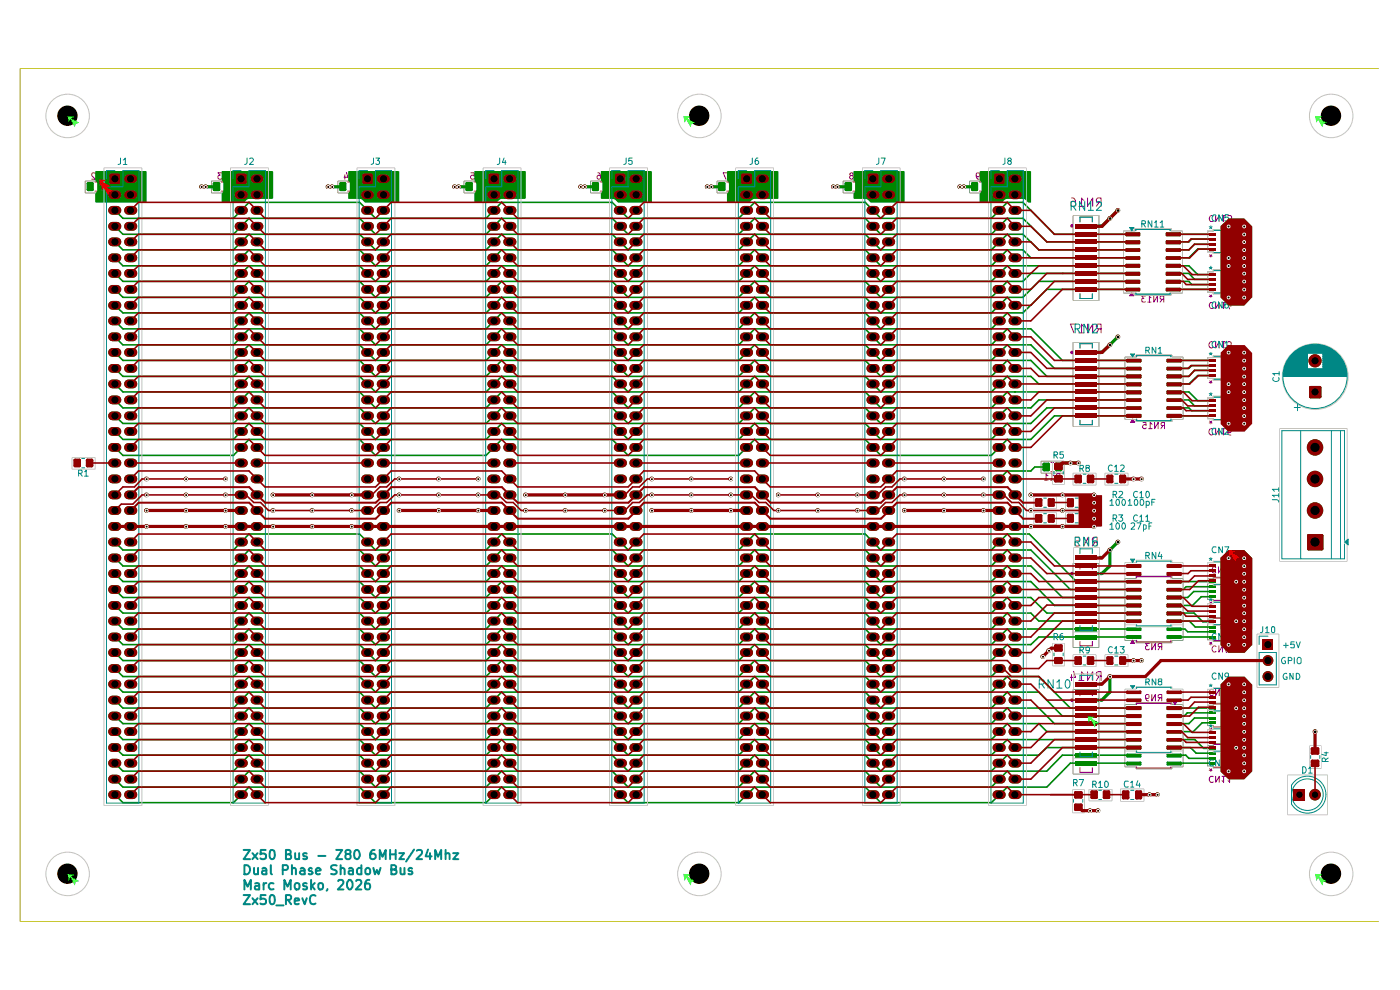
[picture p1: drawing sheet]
<svg xmlns="http://www.w3.org/2000/svg" width="297mm" height="210mm" viewBox="0 0 297 210" stroke-linecap="round" stroke-linejoin="round" font-family="sans-serif">
<g fill="none" stroke="#848484" stroke-width=".21">
<path d="M18.1 38.4h4.9v2.5h-4.9zM44.8 38.4h5v2.5h-5zM71.7 38.4h4.9v2.5h-4.9zM98.4 38.4h5v2.5h-5zM125.3 38.4h5v2.5h-5zM152.1 38.4h4.9v2.5h-4.9zM178.9 38.4h5v2.5h-5zM205.7 38.4h4.9v2.5h-4.9zM227.6 45.8h5.5v17.9h-5.5zM238.4 49h2.3v-.5h7.8v.5h2.3v13.2h-2.3v.4h-7.8v-.4h-2.3zM256.2 49h1.2v-.3h2.9v.3h1.1v4.4h-1.1v.4h-2.9v-.4h-1.2zM256.2 57.7h1.2v-.5h2.9v.5h1.1v4.3h-1.1v.3h-2.9v-.3h-1.2z"/>
<path d="M227.6 72.6h5.5v17.9h-5.5zM238.6 75.7h2.4v-.4h7.6v.4h2.4v13.2h-2.4v.5h-7.6v-.5h-2.4zM256.2 75.9h1.2v-.4h2.9v.4h1.1v4.4h-1.1v.3h-2.9v-.3h-1.2zM220.8 97.8h5v2.6h-5zM256.2 84.4h1.2v-.3h2.9v.3h1.1v4.4h-1.1v.4h-2.9v-.4h-1.2zM227.6 119.5h5.5v17.9h-5.5zM238.6 122.7h2.4v-.5h7.6v.5h2.4v13.1h-2.4v.6h-7.6v-.6h-2.4zM256.2 122.8h1.2v-.4h2.9v.4h1.1v4.4h-1.1v.3h-2.9v-.3h-1.2zM256.2 131.3h1.2v-.3h2.9v.3h1.1v4.4h-1.1v.4h-2.9v-.4h-1.2zM227.6 146.3h5.5v17.9h-5.5zM238.6 149.5h2.4v-.4h7.6v.4h2.4v13.2h-2.4v.4h-7.6v-.4h-2.4zM256.2 149.6h1.2v-.4h2.9v.4h1.1v4.3h-1.1v.4h-2.9v-.4h-1.2z"/>
<path d="M256.2 158.2h1.2v-.5h2.9v.5h1.1v4.3h-1.1v.4h-2.9v-.4h-1.2z"/>
</g>
<g fill="none" stroke="#910089" stroke-width=".21">
<path d="M20.1 38.6h.7M20.2 36.8l-.2-.1-.5 .1v.5l.7 .7h-.7M20.7 36.8l.3-.1a.7 .7 0 0 1 .5 .6 .7 .7 0 0 1-.5 .7l-.3-.2M46.9 38.6h.8M47.1 36.7h-.9l.5 .5h-.2l-.3 .2v.4l.3 .2h.4l.2-.2M47.5 36.8a.61 .61 0 0 1 .8 .2 .61 .61 0 0 1-.1 .8l-.3 .2-.4-.2M73.1 37.1v.9M73.5 36.6l.3 1h-.8M73.7 38.6h.7M74.3 36.8l.4-.1 .4 .3-.1 .8-.3 .2-.4-.2M99.9 36.7h.7v.6l-.2-.1h-.3l-.3 .2v.4l.3 .2h.3l.2-.2M100.6 38.6h.7"/>
<path d="M101.1 36.8a.61 .61 0 0 1 .8 .2 .61 .61 0 0 1-.1 .8l-.3 .2-.4-.2M126.8 36.7a.58 .58 0 0 1 .6 .6v.5l-.2 .2h-.3l-.2-.2v-.4l.2-.2h.3l.2 .2M127.3 38.6h.7M127.9 36.8a.61 .61 0 0 1 .9 .2 .61 .61 0 0 1-.2 .8l-.3 .2-.4-.2M154.2 38.6h.7M154.3 36.7h-.9l.6 1.3M154.7 36.8l.2-.1a.68 .68 0 0 1 .6 .6 .68 .68 0 0 1-.6 .7l-.2-.2M180.5 37.3l-.2 .2v.3l.2 .2h.3l.2-.2-.1-.5h-.4l-.2-.3 .2-.3h.3l.2 .2-.2 .4M180.9 38.6h.8M181.5 36.8a.61 .61 0 0 1 .9 .2 .61 .61 0 0 1-.2 .8l-.3 .2-.4-.2M207.1 37.3l.1 .1 .4 .1 .3-.2v-.4l-.3-.2h-.4l-.1 .7a.58 .58 0 0 0 .6 .6M207.8 38.6h.6"/>
<path d="M208.4 36.8l.3-.1 .4 .3-.1 .8-.3 .2-.3-.2M20.1 40.6h.7M46.9 40.6h.8M73.7 40.6h.7M100.6 40.6h.7M127.3 40.6h.7M154.2 40.6h.7M180.9 40.6h.8M207.8 40.6h.6M227.3 42a.7 .7 0 0 1 .9 .8v.6l-.2 .3-.5 .1-.3-.2v-.6l.1-.2 .5-.1 .4 .3M228.9 43.8h1.1M229.1 47.1v-1h2.6v1"/>
<path d="M230 42.5l-.6-.5v1.8M230.7 42v1.8l1.1-1.8v1.8M233.2 42.9l-.6 .9M233.6 42.9l-.9-.1-.1-.2 .1-.4 .2-.2h.7v1.8M241 48.9v-.2h7.2v.2M256.5 54.4h.6M256.6 54l.3 .3 .1-.3M256.9 54.3v.2M257.4 45.8a.66 .66 0 0 0-.9 .3 .66 .66 0 0 0 .3 .9l.6-.1M257.6 57.4h2.6M257.6 53.6h2.6M257.6 48.8h2.6"/>
<path d="M257.9 45.7v1.3l.8-1.3v1.3M259.2 45.7h.8M259.6 45.7v1.3l-.4-.4M260.4 45.8l.6-.1 .3 .3v.3l-.4 .3 .4 .4h-.9M229.1 62.3v1h2.6v-1M240.1 62.1l.4 .6h-.9zM241 62.1v.3h7.2v-.3M243 62.8h-.8l.5 .5-.5 .1v.6h.8M243.5 64.1h.7M244.2 63.2l-.4-.4v1.3M244.8 62.8v1.3l.7-1.3v1.3M246.5 63.5l-.4 .6"/>
<path d="M246.9 63.5l-.7-.1-.1-.5 .8-.1v1.3M256.5 62.9h.6M256.6 62.6l.3 .2 .1-.2M256.9 62.8v.3M257.4 64.3l-.6-.1a.67 .67 0 0 0-.2 .8 .67 .67 0 0 0 .8 .4M257.6 62.1h2.6M257.9 64.2v1.2l.8-1.2v1.2M259.2 64.2h.8M259.6 64.2v1.2l-.4-.3M261.1 64.2v.8M261.3 64.6h-.8l.4 .9"/>
</g>
<path d="M227.3 47.7l.3 .2-.1 .2-.3-.2z" fill="none" stroke="#910089" stroke-width=".34"/>
<path d="M240.1 62.1l.4 .6h-.9z" fill="#910089"/>
<path d="M240.3 135.8l.4 .7h-.8z" fill="none" stroke="#910089" stroke-width=".21"/>
<path d="M240.3 135.8l.4 .7h-.8z" fill="#910089"/>
<g fill="none" stroke="#910089" stroke-width=".21">
<path d="M229.1 136.1v.9h2.6v-.9M241.1 135.8v.3h7.3v-.3M243.8 136.5h-.8l.5 .5h-.3l-.2 .2v.4l.2 .2h.5l.1-.1M244.3 136.5v1.3l.8-1.3v1.3M246.1 137.2l-.4 .6M246.5 137.2h-.7l-.1-.6 .3-.1h.5v1.3M256.5 136.6l.4-.1 .2 .1M256.6 136.2l.3 .3 .1-.3M256.9 136.5v.3M257.6 135.9h2.6M258 137.2a.61 .61 0 0 0-.9 .1 .61 .61 0 0 0 .2 .9l.3 .1 .4-.1M258.6 137v1.3l.7-1.3v1.3"/>
<path d="M260.5 137v.9M260.7 137.4h-.9l.4 1M227.3 143.1v1.3M227.8 142.4l.4 1.3h-1.1M228.9 144.4h1.1M229.1 147.6v-1h2.6v1M230 143l-.6-.5v1.9M230.7 142.5v1.9l1.1-1.9v1.9M233.2 143.4l-.6 1M233.6 143.4l-.9-.1-.1-.2 .1-.4 .2-.2h.7v1.9M241.1 149.4v-.2h7.3v.2M248.8 148.8h.9l-.4 .6z"/>
<path d="M257.4 146.4a.58 .58 0 0 0-.8 .1 .58 .58 0 0 0 .1 .8 .37 .37 0 0 0 .3 .3 .37 .37 0 0 0 .4-.2M257.6 149.3h2.6M257.9 146.2v1.4l.8-1.4v1.4M259.2 146.2h.8M259.6 146.2v1.4l-.4-.5M261.3 146.2h-.9l.9 .9-.3 .5h-.3l-.2-.2"/>
</g>
<path d="M227.3 148.3l.3 .2-.1 .2-.3-.2z" fill="none" stroke="#910089" stroke-width=".34"/>
<path d="M248.8 148.8h.9l-.4 .6z" fill="#910089"/>
<g fill="none" stroke="#910089" stroke-width=".21">
<path d="M228.3 68.7h-1.2l.7 1.9M228.9 70.6h1.1M229.1 73.8v-.9h2.6v.9M230 69.3l-.6-.6v1.9M230.7 68.7v1.9l1.1-1.9v1.9M233.2 69.8l-.6 .8M233.6 69.8l-.9-.1-.1-.4 .1-.5 .9-.1v1.9M241.1 75.7v-.3h7.3v.3M257.3 72.6a.57 .57 0 0 0-.8 .1 .57 .57 0 0 0 0 .8l.2 .2h.6M257.6 75.7h2.6M257.9 72.5v1.3l.8-1.3v1.3M259.2 72.5h.7"/>
<path d="M259.6 72.5v1.3l-.4-.3M260.4 72.6l.2-.1 .5 .1v.6h-.7l.1 .6h.6M240.3 88.9l.4 .7h-.8zM241.1 88.9v.3h7.3v-.3M242.5 89.6h.6l.1 .7-.2-.2h-.3l-.3 .2v.4l.3 .2h.3l.2-.1M243.7 90.9h.7M244.4 90l-.4-.4v1.3M244.9 89.6v1.3l.8-1.3v1.3M246.7 90.3l-.4 .6M247.1 90.3h-.6l-.2-.5 .2-.2h.6v1.3M256.5 89.7l.4-.1 .2 .1M256.5 81.2l.4-.2 .2 .2"/>
<path d="M256.6 89.3l.3 .3 .1-.3M256.6 80.8l.3 .2 .1-.2M256.9 81v.4M256.9 89.6v.3M257.3 91.1a.58 .58 0 0 0-.8 .1 .58 .58 0 0 0 .1 .8l.4 .3 .3-.2M257.6 84.2h2.6M257.6 80.4h2.6M257.6 89h2.6M257.9 90.9v1.4l.8-1.4v1.4M259.2 90.9h.7M259.6 90.9v1.4l-.4-.4M260.4 91.5l.3 .3 .4-.1 .1-.2-.1-.5-.4-.1a.84 .84 0 0 0 .2 1.4h.2"/>
<path d="M228.1 114h.8l.1 .9-.2-.2-.6 .1-.2 .3 .1 .6 .2 .1 .7-.1M229.9 114v1.8l1-1.8v1.8M232.3 115l-.6 .8M232.7 115h-.6l-.4-.4a.52 .52 0 0 1 .4-.6h.6v1.8M229.1 120.7v-.9h2.6v.9M241.1 122.6v-.3h7.3v.3M256.5 128.1l.4-.2 .2 .2M256.6 127.7l.3 .2 .1-.2M256.9 127.9v.4M257.6 122.6h2.6M257.6 127.3h2.6M257.6 131.1h2.6"/>
<path d="M257.9 120.4v-.1a.65 .65 0 0 0-.8 .5 .65 .65 0 0 0 .5 .8l.3-.2M258.5 120.2v1.4l.7-1.4v1.4M259.8 120.4l.1-.2h.4l.3 .3-.1 .5-.4 .1 .5 .5h-.8M243 147.9l.2 .3 .5-.1 .1-.6-.6-.2-.2 .3 .1 .7 .1 .3 .5 .1M244.3 147.3v1.4l.8-1.4v1.4M246.1 148l-.4 .7M246.5 148h-.7l-.1-.5 .3-.2h.5v1.4M256.5 154.9h.6M256.6 154.5l.3 .3 .1-.3M256.9 154.8v.3M257.6 154.2h2.6M257.6 157.9h2.6"/>
<path d="M229.1 162.8v1h2.6v-1M241.1 162.6v.3h7.3v-.3M256.5 163.4h.6M256.6 163.1l.3 .2 .1-.2M256.9 163.3v.4M257.4 164.8l-.6-.1-.3 .5 .3 .7h.6M257.6 162.7h2.6M257.9 164.7v1.2l.8-1.2v1.2M259.2 164.7h.8M259.6 164.7v1.2l-.4-.3M260.5 164.7h.8M260.9 164.7v1.2l-.4-.3"/>
</g>
<path d="M227.3 74.6l.3 .2-.1 .1-.3-.1zM227.3 121.5l.3 .2-.1 .2-.3-.2z" fill="none" stroke="#910089" stroke-width=".34"/>
<path d="M240.3 88.9l.4 .7h-.8z" fill="#910089"/>
<path d="M222.9 98.1h.6M229.1 89.2v.9h2.6v-.9M221.6 101.9h.7M222.3 100.9l-.4-.4v1.4M222.8 101.9h.8M222.9 100.1h.6M223.6 100.9l-.4-.4v1.4M224.5 101.3l-.4 .6M224.9 101.3l-.7-.1-.1-.5 .3-.2h.5v1.4" fill="none" stroke="#910089" stroke-width=".21"/>
<g fill="#008700">
<path d="M20.3 36.3l10.8 .1v6.6h-10.8l-.1-1.9 .4-.6v-1.7l-.4-.6z"/>
<path d="M100.6 36.4h10.9v5.6l-.1 .2h-5.2l-.8 .8h-4.7l-.1-2 .2-.1a2.39 2.39 0 0 0 .2-2.1l-.4-.6z"/>
<path d="M47.1 36.3h10.7l.2 .1v5.6l-.2 .2h-5.2l-.8 .8h-4.7l-.1-2 .4-.5v-1.7l-.4-.6z"/>
<path d="M74 36.3l10.7 .1v6.6h-7.3l-.8-.8h-2.6l-.1-1.2 .3-.5v-1.7l-.3-.5z"/>
<path d="M258.9 48l1.7-1.6h3.3l1.7 1.6v15.1l-1.7 1.7h-3.3l-1.7-1.7z"/>
<path d="M258.9 118.3l1.7-1.6h3.3l1.7 1.7v18.5l-1.6 1.6h-3.4l-1.7-1.6z"/>
<path d="M181.1 36.3h10.7l.1 6.7h-7.2l-.9-.8-2.7-.1v-1.1l.3-.5v-1.7l-.3-.5z"/>
<path d="M127.5 36.3l10.8 .1v6.6h-7.2l-.9-.8-2.7-.1v-1.1l.3-.5v-1.7l-.3-.5z"/>
<path d="M154.3 36.3l10.8 .1v5.7l-.1 .1h-5.1l-.9 .8h-4.7l-.1-1.9 .4-.8a2.41 2.41 0 0 0-.4-2.1z"/>
<path d="M208 36.3l10.7 .1v6.6h-.6l-.8-.8h-3.8l-.9 .8h-4.7l-.1-1.9 .4-.6v-1.7l-.4-.6v-1.8z"/>
<path d="M260.6 143.5h3.4l1.6 1.7v18.4l-1.7 1.7h-3.3l-1.7-1.6v-18.5z"/>
</g>
<g fill="none" stroke="#008700" stroke-width=".34">
<path d="M24.4 44.6l1.7 1.7h23.4l3.3-3.4h23.5l3.4 3.4h23.4M24.4 48l1.7 1.7h23.4l3.3-3.4h23.5l3.4 3.4h23.4M24.4 58l1.7 1.7h23.4l3.3-3.3h23.5l3.4 3.3h23.4M24.4 54.7l1.7 1.7h23.4l3.3-3.4h23.5l3.4 3.4h23.4M24.4 51.3l1.7 1.7h23.4l3.3-3.3h23.5l3.4 3.3h23.4M186.9 53h23.4l3.4-3.3h3.3l3.4 3.3M186.9 49.7h23.4M213.7 56.4l-3.4 3.3h-23.4M218.7 54.7l-1.7-1.7h-3.3l-3.4 3.4h-23.4M220.4 59.7l-3.4 3.4h-3.3l-3.4 3.3h-23.4M225.4 58h-6.7l-1.7 1.7h-3.3l-3.4 3.4h-23.4M248.8 59.7h3.4l.6 .7h4.4"/>
<path d="M248.8 56.4h3.4l1.9 1.8h3.1M248.8 49.7h8.4M248.8 58h3.4l1.2 1.3h3.8M257.2 51.8h-3.8l-1.2 1.2h-3.4M257.2 52.8h-3.1l-1.9 1.9h-3.4M257.2 50.7h-4.4l-.6 .6h-3.4M24.4 64.8l1.7 1.6h23.4l3.3-3.3h23.5l3.4 3.3h23.4M24.4 61.4l1.7 1.7h23.4l3.3-3.4h23.5l3.4 3.4h23.4M24.4 68.1l1.7 1.7h23.4l3.3-3.4h23.5l3.4 3.4h23.4M76.3 69.8h-23.5l-3.3 3.3h-23.4l-1.7-1.6M76.3 73.1h-23.5l-3.3 3.4h-23.4l-1.7-1.7M76.3 76.5h-23.5l-3.3 3.3h-23.4l-1.7-1.7"/>
<path d="M76.3 79.8h-23.5l-3.3 3.3h-23.4l-1.7-1.7M213.7 69.8h5M222.1 61.4l-5.1 5h-3.3l-3.4 3.4h-23.4M248.8 61.4h8.4M249.1 76.5h8.1M76.3 93.2h-23.5l-3.3 3.4h-23.4l-1.7-1.7M76.3 83.1h-23.5l-3.3 3.4h-23.4l-1.7-1.7M76.3 86.5h-23.5l-3.3 3.3h-23.4l-1.7-1.6M76.3 89.8h-23.5l-3.3 3.4h-23.4l-1.7-1.7M76.3 113.3h-23.5l-3.3 3.4h-23.4l-1.7-1.7M76.3 116.7h-23.5l-3.3 3.4h-23.4l-1.7-1.7M79.7 116.7h23.4"/>
<path d="M24.4 121.7l1.7 1.7h23.4l3.3-3.3h23.5l3.4 3.3h23.4M24.4 125l1.7 1.7h23.4l3.3-3.3h23.5l3.4 3.3h23.4M24.4 128.4l1.7 1.6h23.4l3.3-3.3h23.5l3.4 3.3h23.4M24.4 131.7l1.7 1.7h23.4l3.3-3.4h23.5l3.4 3.4h23.4M24.4 135.1l1.7 1.6h23.4l3.3-3.3h23.5l3.4 3.3h23.4M24.4 138.4l1.7 1.7h23.4l3.3-3.4h23.5l3.4 3.4M79.7 120.1h23.4M24.4 141.8l1.7 1.7h23.4l3.3-3.4h23.5l3.4 3.4M76.3 146.8h-23.5l-3.3 3.4h-23.4l-1.7-1.7M76.3 143.5h-23.5l-3.3 3.3h-23.4l-1.7-1.7M76.3 156.9h-23.5l-3.3 3.3h-23.4l-1.7-1.6M76.3 153.5h-23.5l-3.3 3.4h-23.4l-1.7-1.7"/>
<path d="M76.3 150.2h-23.5l-3.3 3.3h-23.4l-1.7-1.6M76.3 160.2h-23.5l-3.3 3.4h-23.4l-1.7-1.7M76.3 163.6h-23.5l-3.3 3.4h-23.4l-1.7-1.7M76.3 167h-23.5l-3.3 3.3h-23.4l-1.7-1.7"/>
</g>
<path d="M42.8 39.6h3.1M69.6 39.6h3.1" fill="none" stroke="#008700" stroke-width=".68"/>
<circle cx="225.4" cy="58" r=".17" fill="#008700"/>
<g fill="none" stroke="#008700" stroke-width=".34">
<path d="M156.7 59.7l3.4-3.3h23.5l3.3 3.3M156.7 56.4l3.4-3.4h23.5l3.3 3.4M160.1 42.9h23.5l3.3 3.4h23.4l3.4-3.4h3.3l6.7 6.8h16.6M160.1 49.7h23.5l3.3 3.3M160.1 46.3h23.5l3.3 3.4M210.3 49.7l3.4-3.4h3.3l5.1 5h18.2M213.7 56.4h26.6M218.7 54.7h21.6M220.4 59.7h19.9M220.4 53h19.9M225.4 58h5.1M232.1 58h8.2"/>
<path d="M156.7 63.1l3.4-3.4h23.5l3.3 3.4M156.7 66.4l3.4-3.3h23.5l3.3 3.3M156.7 69.8l3.4-3.4h23.5l3.3 3.4M213.7 69.8l-3.4 3.3h-23.4l-3.3-3.3h-23.5l-3.4 3.3M213.7 73.1l-3.4 3.4h-23.4l-3.3-3.4h-23.5l-3.4 3.4M213.7 76.5l-3.4 3.3h-23.4l-3.3-3.3h-23.5l-3.4 3.3M213.7 79.8l-3.4 3.3h-23.4l-3.3-3.3h-23.5l-3.4 3.3M222.1 61.4h18.2M156.7 86.5l3.4-3.4h23.5l3.3 3.4h23.4M213.7 83.1h1.6M213.7 89.8l-3.4 3.4h-23.4l-3.3-3.4h-23.5l-3.4 3.4M213.7 86.5l-3.4 3.3h-23.4l-3.3-3.3h-23.5l-3.4 3.3"/>
<path d="M218.7 93.2h-5l-3.4 3.4h-23.4l-3.3-3.4h-23.5l-3.4 3.4"/>
</g>
<path d="M176.8 39.6h3.1M203.6 39.6h3.2M237.1 44.6l-3.3 3.4h-3.3" fill="none" stroke="#008700" stroke-width=".68"/>
<circle cx="215.3" cy="83.1" r=".17" fill="#008700"/>
<g fill="none" stroke="#008700" stroke-width=".34">
<path d="M213.7 73.1h5l5 5h16.8M213.7 79.8h5l1.7 1.6h20.1M213.7 76.5h5l3.4 3.3h18.4M218.7 69.8l6.7 6.7h5.1M232.1 76.5h8.4M257.2 77.6h-4.4l-.6 .5h-3.1M257.2 79.7h-3.1l-1.9 1.7h-3.1M257.2 78.6h-3.8l-1.2 1.2h-3.1M213.7 83.1l-3.4 3.4M215.3 83.1h25.2M221.9 99.1h-2.4l-.8 .8h-5l-1.7 1.7M230.5 84.8h-10.1l-1.7 1.7h-5"/>
<path d="M232.1 84.8h8.4M240.5 86.5h-18.4l-3.4 3.3h-5M240.5 88.2h-16.8l-5 5M249.1 86.5h3.1l.6 .6h4.4M249.1 83.1h3.1l1.9 1.9h3.1M249.1 84.8h3.1l1.2 1.3h3.8M249.1 88.2h8.1M186.9 143.5h23.4M186.9 156.9h23.4M186.9 153.5h23.4M186.9 146.8h23.4M186.9 140.1h23.4"/>
<path d="M220.4 156.9h-6.7l-3.4 3.3M222.1 158.6l-1.7 1.6h-6.7l-3.4 3.4M225.4 160.2l-3.3 3.4h-8.4l-3.4 3.4M227.1 161.9l-5 5.1h-8.4l-3.4 3.3"/>
</g>
<path d="M237.1 71.5l-3.3 3.3h-3.3M228.8 98.2h-3.4l-.9 .9" fill="none" stroke="#008700" stroke-width=".68"/>
<circle cx="220.4" cy="156.9" r=".17" fill="#008700"/>
<g fill="none" stroke="#008700" stroke-width=".34">
<path d="M186.9 150.2h23.4l3.4-3.4h6.7l5 5.1h5.1M212 141.8l-1.7 1.7M213.7 150.2l-3.4 3.3M213.7 143.5l-3.4 3.3M220.4 156.9h10.1M220.4 150.2l3.3 3.3h6.8M220.4 143.5l6.7 6.7h3.4M222.1 158.6h8.4M230.5 155.2h-8.4l-1.7-1.7h-6.7l-3.4 3.4M186.9 160.2h23.4M186.9 163.6h23.4M186.9 167h23.4"/>
<path d="M186.9 170.3h23.4"/>
</g>
<circle cx="213.7" cy="150.2" r=".17" fill="#008700"/>
<g fill="none" stroke="#008700" stroke-width=".34">
<path d="M103.1 59.7l3.3-3.3h23.5l3.4 3.3h23.4M103.1 56.4l3.3-3.4h23.5l3.4 3.4h23.4M160.1 49.7l-3.4 3.3h-23.4l-3.4-3.3h-23.5l-3.3 3.3M160.1 46.3l-3.4 3.4h-23.4l-3.4-3.4h-23.5l-3.3 3.4M160.1 42.9l-3.4 3.4h-23.4l-3.4-3.4h-23.5l-3.3 3.4M76.3 69.8l3.4 3.3h23.4l3.3-3.3h23.5l3.4 3.3h23.4M76.3 73.1l3.4 3.4h23.4l3.3-3.4h23.5l3.4 3.4h23.4M76.3 76.5l3.4 3.3h23.4l3.3-3.3h23.5l3.4 3.3h23.4M76.3 79.8l3.4 3.3h23.4l3.3-3.3h23.5l3.4 3.3h23.4M103.1 63.1l3.3-3.4h23.5l3.4 3.4h23.4M103.1 66.4l3.3-3.3h23.5l3.4 3.3h23.4M103.1 69.8l3.3-3.4h23.5l3.4 3.4h23.4"/>
<path d="M76.3 83.1l3.4 3.4h23.4l3.3-3.4h23.5l3.4 3.4h23.4M76.3 86.5l3.4 3.3h23.4l3.3-3.3h23.5l3.4 3.3h23.4M76.3 89.8l3.4 3.4h23.4l3.3-3.4h23.5l3.4 3.4h23.4M76.3 93.2l3.4 3.4h23.4l3.3-3.4h23.5l3.4 3.4h23.4M76.3 116.7l3.4 3.4M76.3 113.3l3.4 3.4M103.1 116.7l3.3-3.4h23.5l3.4 3.4h23.4l3.4-3.4h23.5l3.3 3.4h23.4l3.4-3.4h4.7l9.9 10.1M103.1 120.1l3.3-3.4h23.5l3.4 3.4h23.4l3.4-3.4h23.5l3.3 3.4h23.4l3.4-3.4h5l8.4 8.3h13.4M103.1 130l3.3-3.3h23.5l3.4 3.3h23.4l3.4-3.3h23.5l3.3 3.3h23.4l3.4-3.3h5l3.4 3.3h18.4M103.1 126.7l3.3-3.3h23.5l3.4 3.3h23.4l3.4-3.3h23.5l3.3 3.3h23.4l3.4-3.3h5l5 5h16.8M103.1 123.4l3.3-3.3h23.5l3.4 3.3h23.4l3.4-3.3h23.5l3.3 3.3h23.4l3.4-3.3h5l6.7 6.6h15.1M230.5 123.4h10"/>
<path d="M240.5 131.7h-20.1l-1.7-1.7h-5l-3.4 3.4h-23.4l-3.3-3.4h-23.5l-3.4 3.4h-23.4l-3.4-3.4h-23.5l-3.3 3.4M240.5 135.1h-20.1l-1.7 1.6h-5l-3.4 3.4M240.5 133.4h-26.8l-3.4 3.3h-23.4l-3.3-3.3h-23.5l-3.4 3.3h-23.4l-3.4-3.3h-23.5l-3.3 3.3M248.8 131.7h3.5l1.3 1.3h3.4M248.8 135.1h8.2M248.8 133.4h2.6l.6 .6h5M248.8 130h4.5l1.9 1.9h1.8M248.8 123.4h8.2M257 125.5h-3.8l-1.2 1.2h-3.2M257 126.6h-2.2l-1.8 1.8h-4.2M257 124.5h-5.4l-.6 .5h-2.2M76.3 146.8l3.4 3.4h23.4l3.3-3.4h23.5l3.4 3.4h23.4l3.4-3.4h23.5l3.3 3.4"/>
<path d="M76.3 150.2l3.4 3.3h23.4l3.3-3.3h23.5l3.4 3.3h23.4l3.4-3.3h23.5l3.3 3.3M76.3 143.5l3.4 3.3h23.4l3.3-3.3h23.5l3.4 3.3h23.4l3.4-3.3h23.5l3.3 3.3M76.3 156.9l3.4 3.3h23.4l3.3-3.3h23.5l3.4 3.3h23.4l3.4-3.3h23.5l3.3 3.3M76.3 153.5l3.4 3.4h23.4l3.3-3.4h23.5l3.4 3.4h23.4l3.4-3.4h23.5l3.3 3.4M79.7 143.5h23.4l3.3-3.4h23.5l3.4 3.4h23.4l3.4-3.4h23.5l3.3 3.4M79.7 140.1h23.4l3.3-3.4h23.5l3.4 3.4h23.4l3.4-3.4h23.5l3.3 3.4M213.7 150.2h6.7M213.7 143.5h6.7M230.5 150.2h10M230.5 155.2h10M230.5 156.9h10M230.5 158.6h10"/>
<path d="M230.5 151.9h10M230.5 153.5h10M249.1 150.2h8.1M249.1 156.9h4.4l1.9 1.8h1.8M249.1 158.6h3.5l1.1 1.2h3.5M257.2 153.3h-2.2l-1.8 1.9h-4.1M257.2 151.2h-5.3l-.7 .7h-2.1M257.2 152.3h-3.8l-1.2 1.2h-3.1M76.3 160.2l3.4 3.4h23.4l3.3-3.4h23.5l3.4 3.4h23.4l3.4-3.4h23.5l3.3 3.4M76.3 167l3.4 3.3h23.4l3.3-3.3h23.5l3.4 3.3h23.4l3.4-3.3h23.5l3.3 3.3M76.3 163.6l3.4 3.4h23.4l3.3-3.4h23.5l3.4 3.4h23.4l3.4-3.4h23.5l3.3 3.4M225.4 160.2h15.1"/>
<path d="M227.1 161.9h13.4M249.1 160.2h2.4l.7 .7h5M249.1 161.9h8.1"/>
</g>
<path d="M96.4 39.6h3.2M123.2 39.6h3.1M150 39.6h3.2M237.1 115l-1.6 1.7v3.4l-1.7 1.6h-3.3M235.5 143.5v3.3l-1.7 1.7h-3.3" fill="none" stroke="#008700" stroke-width=".68"/>
<g fill="none" stroke="#008700" stroke-width=".21">
<circle cx="42.8" cy="39.6" r=".38"/>
<circle cx="43.6" cy="39.6" r=".38"/>
<circle cx="69.6" cy="39.6" r=".38"/>
<circle cx="70.4" cy="39.6" r=".38"/>
<circle cx="96.4" cy="39.6" r=".38"/>
<circle cx="97.3" cy="39.6" r=".38"/>
<circle cx="123.2" cy="39.6" r=".38"/>
<circle cx="124" cy="39.6" r=".38"/>
<circle cx="150" cy="39.6" r=".38"/>
<circle cx="150.9" cy="39.6" r=".38"/>
<circle cx="176.8" cy="39.6" r=".38"/>
<circle cx="177.6" cy="39.6" r=".38"/>
<circle cx="203.6" cy="39.6" r=".38"/>
<circle cx="204.5" cy="39.6" r=".38"/>
<circle cx="235.5" cy="46.3" r=".38"/>
<circle cx="237.1" cy="44.6" r=".38"/>
<circle cx="260.6" cy="54.7" r=".38"/>
<circle cx="260.6" cy="48" r=".38"/>
<circle cx="260.6" cy="56.4" r=".38"/>
<circle cx="263.9" cy="48" r=".38"/>
<circle cx="263.9" cy="54.7" r=".38"/>
<circle cx="263.9" cy="53" r=".38"/>
<circle cx="263.9" cy="56.4" r=".38"/>
<circle cx="263.9" cy="58" r=".38"/>
<circle cx="263.9" cy="51.3" r=".38"/>
<circle cx="263.9" cy="59.7" r=".38"/>
<circle cx="263.9" cy="49.7" r=".38"/>
<circle cx="235.5" cy="73.1" r=".38"/>
<circle cx="237.1" cy="71.5" r=".38"/>
<circle cx="260.6" cy="63.1" r=".38"/>
<circle cx="260.6" cy="74.8" r=".38"/>
<circle cx="263.9" cy="79.8" r=".38"/>
<circle cx="263.9" cy="61.4" r=".38"/>
<circle cx="263.9" cy="76.4" r=".38"/>
<circle cx="263.9" cy="74.8" r=".38"/>
<circle cx="263.9" cy="63.1" r=".38"/>
<circle cx="263.9" cy="78.1" r=".38"/>
<circle cx="227.1" cy="98.2" r=".38"/>
<circle cx="228.8" cy="98.2" r=".38"/>
<circle cx="260.6" cy="81.4" r=".38"/>
<circle cx="260.6" cy="83.1" r=".38"/>
<circle cx="260.6" cy="89.8" r=".38"/>
<circle cx="263.9" cy="86.5" r=".38"/>
<circle cx="263.9" cy="88.2" r=".38"/>
<circle cx="263.9" cy="81.4" r=".38"/>
<circle cx="263.9" cy="84.8" r=".38"/>
<circle cx="263.9" cy="89.8" r=".38"/>
<circle cx="263.9" cy="83.1" r=".38"/>
<circle cx="31.1" cy="111.7" r=".38"/>
<circle cx="31.1" cy="105" r=".38"/>
<circle cx="31.1" cy="101.6" r=".38"/>
<circle cx="31.1" cy="108.3" r=".38"/>
<circle cx="39.4" cy="105" r=".38"/>
<circle cx="39.4" cy="111.7" r=".38"/>
<circle cx="39.4" cy="101.6" r=".38"/>
<circle cx="39.4" cy="108.3" r=".38"/>
<circle cx="47.8" cy="101.6" r=".38"/>
<circle cx="47.8" cy="105" r=".38"/>
<circle cx="47.8" cy="108.3" r=".38"/>
<circle cx="47.8" cy="111.7" r=".38"/>
<circle cx="57.9" cy="105" r=".38"/>
<circle cx="57.9" cy="111.7" r=".38"/>
<circle cx="57.9" cy="108.3" r=".38"/>
<circle cx="66.2" cy="105" r=".38"/>
<circle cx="66.2" cy="108.3" r=".38"/>
<circle cx="66.2" cy="111.7" r=".38"/>
<circle cx="74.6" cy="105" r=".38"/>
<circle cx="74.6" cy="108.3" r=".38"/>
<circle cx="74.6" cy="111.7" r=".38"/>
<circle cx="84.7" cy="105" r=".38"/>
<circle cx="84.7" cy="101.6" r=".38"/>
<circle cx="84.7" cy="108.3" r=".38"/>
<circle cx="93" cy="105" r=".38"/>
<circle cx="93" cy="101.6" r=".38"/>
<circle cx="93" cy="108.3" r=".38"/>
<circle cx="101.4" cy="105" r=".38"/>
<circle cx="101.4" cy="101.6" r=".38"/>
<circle cx="101.4" cy="108.3" r=".38"/>
<circle cx="111.5" cy="105" r=".38"/>
<circle cx="111.5" cy="108.3" r=".38"/>
<circle cx="119.9" cy="105" r=".38"/>
<circle cx="119.9" cy="108.3" r=".38"/>
<circle cx="128.3" cy="105" r=".38"/>
<circle cx="128.3" cy="108.3" r=".38"/>
<circle cx="138.3" cy="105" r=".38"/>
<circle cx="138.3" cy="108.3" r=".38"/>
<circle cx="138.3" cy="101.6" r=".38"/>
<circle cx="146.6" cy="108.3" r=".38"/>
<circle cx="146.6" cy="101.6" r=".38"/>
<circle cx="146.6" cy="105" r=".38"/>
<circle cx="155" cy="105" r=".38"/>
<circle cx="155" cy="101.6" r=".38"/>
<circle cx="155" cy="108.3" r=".38"/>
<circle cx="165.1" cy="108.3" r=".38"/>
<circle cx="165.1" cy="105" r=".38"/>
<circle cx="173.5" cy="108.3" r=".38"/>
<circle cx="173.5" cy="105" r=".38"/>
<circle cx="181.9" cy="108.3" r=".38"/>
<circle cx="181.9" cy="105" r=".38"/>
<circle cx="191.8" cy="101.6" r=".38"/>
<circle cx="191.8" cy="108.3" r=".38"/>
<circle cx="191.8" cy="105" r=".38"/>
<circle cx="200.2" cy="105" r=".38"/>
<circle cx="200.2" cy="101.6" r=".38"/>
<circle cx="200.2" cy="108.3" r=".38"/>
<circle cx="208.6" cy="105" r=".38"/>
<circle cx="208.6" cy="101.6" r=".38"/>
<circle cx="208.6" cy="108.3" r=".38"/>
<circle cx="218.7" cy="105" r=".38"/>
<circle cx="218.7" cy="111.7" r=".38"/>
<circle cx="218.7" cy="108.3" r=".38"/>
<circle cx="225.4" cy="111.7" r=".38"/>
<circle cx="225.4" cy="105" r=".38"/>
<circle cx="225.4" cy="108.3" r=".38"/>
<circle cx="232.1" cy="108.3" r=".38"/>
<circle cx="232.1" cy="105" r=".38"/>
<circle cx="232.1" cy="111.7" r=".38"/>
<circle cx="232.1" cy="106.6" r=".38"/>
<circle cx="232.1" cy="110" r=".38"/>
<circle cx="235.5" cy="116.7" r=".38"/>
<circle cx="237.1" cy="115" r=".38"/>
<circle cx="240.4" cy="101.6" r=".38"/>
<circle cx="242.1" cy="101.6" r=".38"/>
<circle cx="260.6" cy="118.4" r=".38"/>
<circle cx="263.9" cy="118.4" r=".38"/>
<circle cx="221.2" cy="139.3" r=".38"/>
<circle cx="222.5" cy="138" r=".38"/>
<circle cx="260.6" cy="136.7" r=".38"/>
<circle cx="262.2" cy="123.4" r=".38"/>
<circle cx="262.2" cy="131.7" r=".38"/>
<circle cx="263.9" cy="131.7" r=".38"/>
<circle cx="263.9" cy="121.7" r=".38"/>
<circle cx="263.9" cy="123.4" r=".38"/>
<circle cx="263.9" cy="126.7" r=".38"/>
<circle cx="263.9" cy="125" r=".38"/>
<circle cx="263.9" cy="128.4" r=".38"/>
<circle cx="263.9" cy="130" r=".38"/>
<circle cx="263.9" cy="120.1" r=".38"/>
<circle cx="263.9" cy="135.1" r=".38"/>
<circle cx="263.9" cy="136.7" r=".38"/>
<circle cx="263.9" cy="133.4" r=".38"/>
<circle cx="235.5" cy="143.5" r=".38"/>
<circle cx="240.4" cy="140.1" r=".38"/>
<circle cx="242.1" cy="140.1" r=".38"/>
<circle cx="260.6" cy="145.1" r=".38"/>
<circle cx="262.2" cy="150.2" r=".38"/>
<circle cx="262.2" cy="158.6" r=".38"/>
<circle cx="263.9" cy="150.2" r=".38"/>
<circle cx="263.9" cy="158.6" r=".38"/>
<circle cx="263.9" cy="151.9" r=".38"/>
<circle cx="263.9" cy="156.9" r=".38"/>
<circle cx="263.9" cy="146.8" r=".38"/>
<circle cx="263.9" cy="155.2" r=".38"/>
<circle cx="263.9" cy="153.5" r=".38"/>
<circle cx="263.9" cy="148.5" r=".38"/>
<circle cx="263.9" cy="145.1" r=".38"/>
<circle cx="279" cy="155.2" r=".38"/>
<circle cx="231.2" cy="172" r=".38"/>
<circle cx="232.9" cy="172" r=".38"/>
<circle cx="243.8" cy="168.6" r=".38"/>
<circle cx="245.5" cy="168.6" r=".38"/>
<circle cx="260.6" cy="163.6" r=".38"/>
<circle cx="263.9" cy="161.9" r=".38"/>
<circle cx="263.9" cy="163.6" r=".38"/>
<circle cx="263.9" cy="160.2" r=".38"/>
</g>
<g fill="none" stroke="#008700" stroke-width="1.9">
<path d="M80.9 37.9h.9M77.6 41.3h.8M80.9 41.3h.9M23.9 78.1h.9M23.9 74.8h.9M27.3 78.1h.9M27.3 74.8h.9M23.9 94.9h.9M23.9 98.2h.9M23.9 91.5h.9M23.9 81.4h.9M23.9 84.8h.9"/>
<path d="M23.9 88.2h.9M27.3 94.9h.9M27.3 98.2h.9M27.3 91.5h.9M27.3 81.4h.9M27.3 84.8h.9M27.3 88.2h.9M50.7 94.9h.9M50.7 98.2h.9M54.1 94.9h.8M54.1 98.2h.8M23.9 118.4h.9"/>
<path d="M23.9 101.6h.9M23.9 105h.9M23.9 108.3h.9M23.9 111.7h.9M23.9 115h.9M27.3 118.4h.9M27.3 101.6h.9M27.3 105h.9M27.3 108.3h.9M27.3 111.7h.9M27.3 115h.9M50.7 118.4h.9"/>
<path d="M50.7 101.6h.9M50.7 105h.9M50.7 108.3h.9M50.7 111.7h.9M50.7 115h.9M54.1 118.4h.8M54.1 101.6h.8M54.1 105h.8M54.1 108.3h.8M54.1 111.7h.8M54.1 115h.8M23.9 125h.9"/>
<path d="M23.9 121.7h.9M23.9 135.1h.9M23.9 138.4h.9M23.9 128.4h.9M23.9 131.7h.9M27.3 125h.9M27.3 121.7h.9M27.3 135.1h.9M27.3 138.4h.9M27.3 128.4h.9M27.3 131.7h.9M50.7 125h.9"/>
<path d="M50.7 121.7h.9M50.7 135.1h.9M50.7 138.4h.9M50.7 128.4h.9M50.7 131.7h.9M54.1 125h.8M54.1 121.7h.8M54.1 135.1h.8M54.1 138.4h.8M54.1 128.4h.8M54.1 131.7h.8M23.9 141.8h.9"/>
<path d="M23.9 145.1h.9M23.9 148.5h.9M23.9 151.9h.9M23.9 155.2h.9M23.9 158.6h.9M27.3 141.8h.9M27.3 145.1h.9M27.3 148.5h.9M27.3 151.9h.9M27.3 155.2h.9M27.3 158.6h.9M50.7 141.8h.9"/>
<path d="M50.7 145.1h.9M50.7 148.5h.9M50.7 151.9h.9M50.7 155.2h.9M50.7 158.6h.9M54.1 141.8h.8M54.1 145.1h.8M54.1 148.5h.8M54.1 151.9h.8M54.1 155.2h.8M54.1 158.6h.8M23.9 165.3h.9"/>
<path d="M23.9 161.9h.9M23.9 168.6h.9M27.3 165.3h.9M27.3 161.9h.9M27.3 168.6h.9M50.7 165.3h.9M50.7 161.9h.9M50.7 168.6h.9M54.1 165.3h.8M54.1 161.9h.8M54.1 168.6h.8"/>
</g>
<path d="M72.3 38.9h.8v1.3h-.8z" fill="#008700"/>
<path d="M72.3 38.9h.8v1.3h-.8z" fill="none" stroke="#008700" stroke-width=".68"/>
<path d="M77.2 37.2h1.5v1.5h-1.5z" fill="#008700"/>
<path d="M77.2 37.2h1.5v1.5h-1.5z" fill="none" stroke="#008700" stroke-width=".68"/>
<path d="M75 38.9h.9v1.3h-.9z" fill="#008700"/>
<path d="M75 38.9h.9v1.3h-.9z" fill="none" stroke="#008700" stroke-width=".68"/>
<g fill="none" stroke="#008700" stroke-width="1.9">
<path d="M50.7 51.3h.9M50.7 54.7h.9M50.7 58h.9M54.1 51.3h.8M54.1 54.7h.8M54.1 58h.8M54.1 41.3h.8M77.6 48h.8M77.6 44.6h.8M77.6 51.3h.8M77.6 54.7h.8M77.6 58h.8"/>
<path d="M80.9 48h.9M80.9 44.6h.9M80.9 51.3h.9M80.9 54.7h.9M80.9 58h.9M50.7 78.1h.9M50.7 74.8h.9M50.7 68.1h.9M50.7 71.5h.9M50.7 61.4h.9M50.7 64.8h.9M54.1 78.1h.8"/>
<path d="M54.1 74.8h.8M54.1 68.1h.8M54.1 71.5h.8M54.1 61.4h.8M54.1 64.8h.8M77.6 78.1h.8M77.6 74.8h.8M77.6 68.1h.8M77.6 71.5h.8M77.6 61.4h.8M77.6 64.8h.8M80.9 78.1h.9"/>
<path d="M80.9 74.8h.9M80.9 68.1h.9M80.9 71.5h.9M80.9 61.4h.9M80.9 64.8h.9M50.7 81.4h.9M50.7 91.5h.9M50.7 84.8h.9M50.7 88.2h.9M54.1 81.4h.8M54.1 91.5h.8M54.1 84.8h.8"/>
<path d="M54.1 88.2h.8M77.6 81.4h.8M80.9 81.4h.9"/>
</g>
<path d="M50.4 37.2h1.6v1.5h-1.6z" fill="#008700"/>
<path d="M50.4 37.2h1.6v1.5h-1.6z" fill="none" stroke="#008700" stroke-width=".68"/>
<path d="M54.1 37.9h.8M50.7 41.3h.9" fill="none" stroke="#008700" stroke-width="1.9"/>
<path d="M45.5 38.9h.9v1.3h-.9z" fill="#008700"/>
<path d="M45.5 38.9h.9v1.3h-.9z" fill="none" stroke="#008700" stroke-width=".68"/>
<path d="M48.2 38.9h.9v1.3h-.9z" fill="#008700"/>
<path d="M48.2 38.9h.9v1.3h-.9z" fill="none" stroke="#008700" stroke-width=".68"/>
<g fill="none" stroke="#008700" stroke-width="1.9">
<path d="M27.3 37.9h.9M23.9 48h.9M23.9 44.6h.9M23.9 54.7h.9M23.9 51.3h.9M23.9 58h.9M23.9 41.3h.9M27.3 48h.9M27.3 44.6h.9M27.3 54.7h.9M27.3 51.3h.9M27.3 58h.9"/>
<path d="M27.3 41.3h.9M50.7 48h.9M50.7 44.6h.9M54.1 48h.8M54.1 44.6h.8M23.9 68.1h.9M23.9 61.4h.9M23.9 64.8h.9M23.9 71.5h.9M27.3 68.1h.9M27.3 61.4h.9M27.3 64.8h.9"/>
<path d="M27.3 71.5h.9"/>
</g>
<path d="M18.7 38.9h.9v1.3h-.9z" fill="#008700"/>
<path d="M18.7 38.9h.9v1.3h-.9z" fill="none" stroke="#008700" stroke-width=".68"/>
<path d="M23.5 37.2h1.6v1.5h-1.6z" fill="#008700"/>
<path d="M23.5 37.2h1.6v1.5h-1.6z" fill="none" stroke="#008700" stroke-width=".68"/>
<path d="M21.4 38.9h.9v1.3h-.9z" fill="#008700"/>
<path d="M21.4 38.9h.9v1.3h-.9z" fill="none" stroke="#008700" stroke-width=".68"/>
<path d="M134.4 37.9h1M131.1 41.3h1M131.1 44.6h1M134.4 41.3h1M134.4 44.6h1" fill="none" stroke="#008700" stroke-width="1.9"/>
<path d="M130.8 37.2h1.5v1.5h-1.5z" fill="#008700"/>
<path d="M130.8 37.2h1.5v1.5h-1.5z" fill="none" stroke="#008700" stroke-width=".68"/>
<g fill="none" stroke="#008700" stroke-width="1.9">
<path d="M131.1 54.7h1M131.1 58h1M134.4 54.7h1M134.4 58h1M157.9 54.7h.9M157.9 44.6h.9M157.9 51.3h.9M157.9 48h.9M161.3 54.7h.9M161.3 51.3h.9M131.1 61.4h1M131.1 64.8h1"/>
<path d="M134.4 61.4h1M134.4 64.8h1M157.9 71.5h.9M157.9 74.8h.9M157.9 78.1h.9M161.3 71.5h.9M161.3 74.8h.9M161.3 78.1h.9M157.9 81.4h.9M161.3 81.4h.9"/>
</g>
<path d="M157.6 37.2h1.6v1.5h-1.6z" fill="#008700"/>
<path d="M157.6 37.2h1.6v1.5h-1.6z" fill="none" stroke="#008700" stroke-width=".68"/>
<path d="M152.7 38.9h.9v1.3h-.9z" fill="#008700"/>
<path d="M152.7 38.9h.9v1.3h-.9z" fill="none" stroke="#008700" stroke-width=".68"/>
<path d="M157.9 41.3h.9" fill="none" stroke="#008700" stroke-width="1.9"/>
<path d="M155.4 38.9h.9v1.3h-.9z" fill="#008700"/>
<path d="M155.4 38.9h.9v1.3h-.9z" fill="none" stroke="#008700" stroke-width=".68"/>
<g fill="none" stroke="#008700" stroke-width="1.9">
<path d="M161.3 37.9h.9M104.3 58h.9M104.3 44.6h.9M104.3 48h.9M104.3 41.3h.9M104.3 51.3h.9M104.3 54.7h.9M107.7 58h.9M107.7 44.6h.9M107.7 48h.9M107.7 51.3h.9M107.7 54.7h.9"/>
<path d="M131.1 48h1M131.1 51.3h1M134.4 48h1M134.4 51.3h1M157.9 58h.9M161.3 58h.9M161.3 44.6h.9M161.3 48h.9M161.3 41.3h.9M104.3 61.4h.9M104.3 68.1h.9M104.3 64.8h.9"/>
<path d="M104.3 71.5h.9M104.3 74.8h.9M104.3 78.1h.9M107.7 61.4h.9M107.7 68.1h.9M107.7 64.8h.9M107.7 71.5h.9M107.7 74.8h.9M107.7 78.1h.9M131.1 68.1h1M131.1 71.5h1M131.1 74.8h1"/>
<path d="M131.1 78.1h1M134.4 68.1h1M134.4 71.5h1M134.4 74.8h1M134.4 78.1h1M157.9 61.4h.9M157.9 68.1h.9M157.9 64.8h.9M161.3 61.4h.9M161.3 68.1h.9M161.3 64.8h.9M104.3 81.4h.9"/>
<path d="M107.7 81.4h.9M131.1 81.4h1M134.4 81.4h1"/>
</g>
<path d="M104 37.2h1.6v1.5h-1.6z" fill="#008700"/>
<path d="M104 37.2h1.6v1.5h-1.6z" fill="none" stroke="#008700" stroke-width=".68"/>
<path d="M99.1 38.9h.9v1.3h-.9z" fill="#008700"/>
<path d="M99.1 38.9h.9v1.3h-.9z" fill="none" stroke="#008700" stroke-width=".68"/>
<path d="M101.9 38.9h.8v1.3h-.8z" fill="#008700"/>
<path d="M101.9 38.9h.8v1.3h-.8z" fill="none" stroke="#008700" stroke-width=".68"/>
<path d="M107.7 41.3h.9" fill="none" stroke="#008700" stroke-width="1.9"/>
<path d="M125.9 38.9h.8v1.3h-.8z" fill="#008700"/>
<path d="M125.9 38.9h.8v1.3h-.8z" fill="none" stroke="#008700" stroke-width=".68"/>
<path d="M128.6 38.9h.9v1.3h-.9z" fill="#008700"/>
<path d="M128.6 38.9h.9v1.3h-.9z" fill="none" stroke="#008700" stroke-width=".68"/>
<path d="M107.7 37.9h.9M211.5 54.7h.9M211.5 58h.9M211.5 64.8h.9M211.5 61.4h.9M211.5 68.1h.9" fill="none" stroke="#008700" stroke-width="1.9"/>
<path d="M179.5 38.9h.9v1.3h-.9z" fill="#008700"/>
<path d="M179.5 38.9h.9v1.3h-.9z" fill="none" stroke="#008700" stroke-width=".68"/>
<path d="M188 37.9h1" fill="none" stroke="#008700" stroke-width="1.9"/>
<path d="M184.4 37.2h1.6v1.5h-1.6z" fill="#008700"/>
<path d="M184.4 37.2h1.6v1.5h-1.6z" fill="none" stroke="#008700" stroke-width=".68"/>
<path d="M184.7 41.3h1M188 41.3h1" fill="none" stroke="#008700" stroke-width="1.9"/>
<path d="M182.2 38.9h.9v1.3h-.9z" fill="#008700"/>
<path d="M182.2 38.9h.9v1.3h-.9z" fill="none" stroke="#008700" stroke-width=".68"/>
<path d="M206.3 38.9h.9v1.3h-.9z" fill="#008700"/>
<path d="M206.3 38.9h.9v1.3h-.9z" fill="none" stroke="#008700" stroke-width=".68"/>
<path d="M211.5 48h.9M211.5 44.6h.9M211.5 41.3h.9M211.5 51.3h.9" fill="none" stroke="#008700" stroke-width="1.9"/>
<path d="M211.2 37.2h1.6v1.5h-1.6z" fill="#008700"/>
<path d="M211.2 37.2h1.6v1.5h-1.6z" fill="none" stroke="#008700" stroke-width=".68"/>
<path d="M209 38.9h.9v1.3h-.9z" fill="#008700"/>
<path d="M209 38.9h.9v1.3h-.9z" fill="none" stroke="#008700" stroke-width=".68"/>
<g fill="none" stroke="#008700" stroke-width="1.9">
<path d="M214.9 37.9h.9M184.7 58h1M184.7 44.6h1M184.7 54.7h1M184.7 48h1M184.7 51.3h1M188 58h1M188 44.6h1M188 54.7h1M188 48h1M188 51.3h1M214.9 44.6h.9"/>
<path d="M214.9 54.7h.9M214.9 48h.9M214.9 51.3h.9M214.9 41.3h.9M184.7 61.4h1M184.7 64.8h1M184.7 68.1h1M184.7 74.8h1M184.7 78.1h1M184.7 71.5h1M188 61.4h1M188 64.8h1"/>
<path d="M188 68.1h1M188 74.8h1M188 78.1h1M188 71.5h1M211.5 74.8h.9M211.5 78.1h.9M211.5 71.5h.9M184.7 81.4h1M188 81.4h1M211.5 94.9h.9M211.5 98.2h.9M211.5 81.4h.9"/>
<path d="M211.5 84.8h.9M211.5 88.2h.9M211.5 91.5h.9M211.5 101.6h.9M211.5 105h.9M211.5 108.3h.9M211.5 111.7h.9M211.5 118.4h.9M211.5 115h.9M211.5 125h.9M211.5 121.7h.9M211.5 128.4h.9"/>
</g>
<g fill="#008700">
<path d="M228.1 54.2h4.6v1h-4.6z"/>
<path d="M228.1 55.9h4.6v1h-4.6z"/>
<path d="M228.1 57.6h4.6v.9h-4.6z"/>
<path d="M228.1 59.2h4.6v1h-4.6z"/>
<path d="M228.1 60.9h4.6v1h-4.6z"/>
</g>
<path d="M214.9 58h.9M214.9 64.8h.9M214.9 68.1h.9M214.9 61.4h.9M214.9 71.5h.9M214.9 74.8h.9" fill="none" stroke="#008700" stroke-width="1.9"/>
<path d="M228.1 74.2h4.6v1.1h-4.6z" fill="#008700"/>
<g fill="none" stroke="#008700" stroke-width=".42">
<path d="M238.9 51.3h2.7M238.9 56.3h2.7M238.9 59.7h2.7M238.9 58h2.7M238.9 49.7h2.7M239 51.2h2.7v.4h-2.7zM239 49.5h2.7v.4h-2.7zM239 52.9h2.7v.3h-2.7zM239 54.6h2.7v.3h-2.7zM239 56.2h2.7v.4h-2.7zM239 57.9h2.7v.4h-2.7zM239 59.6h2.7v.4h-2.7z"/>
<path d="M239 61.3h2.7v.3h-2.7z"/>
</g>
<path d="M238.9 54.7h2.7M238.9 53h2.7M238.9 61.4h2.7" fill="none" stroke="#008700" stroke-width=".34"/>
<g fill="#008700">
<path d="M228.1 50.8h4.6v1h-4.6z"/>
<path d="M228.1 49.2h4.6v.9h-4.6z"/>
<path d="M228.1 47.5h4.6v1h-4.6z"/>
<path d="M228.1 52.5h4.6v1h-4.6z"/>
</g>
<path d="M214.9 78.1h.9M214.9 81.4h.9M214.9 84.8h.9M214.9 88.2h.9M214.9 91.5h.9" fill="none" stroke="#008700" stroke-width="1.9"/>
<g fill="#008700">
<path d="M228.1 87.7h4.6v1h-4.6z"/>
<path d="M221.5 98.5h.9v1.1h-.9z"/>
</g>
<path d="M221.5 98.5h.9v1.1h-.9z" fill="none" stroke="#008700" stroke-width=".68"/>
<path d="M214.9 94.9h.9M214.9 98.2h.9M214.9 101.6h.9M214.9 111.7h.9M214.9 105h.9M214.9 108.3h.9" fill="none" stroke="#008700" stroke-width="1.9"/>
<path d="M224.1 98.5h.9v1.1h-.9z" fill="#008700"/>
<path d="M224.1 98.5h.9v1.1h-.9z" fill="none" stroke="#008700" stroke-width=".68"/>
<path d="M214.9 115h.9M214.9 118.4h.9M211.5 131.7h.9M214.9 131.7h.9M214.9 125h.9M214.9 121.7h.9M214.9 128.4h.9" fill="none" stroke="#008700" stroke-width="1.9"/>
<g fill="#008700">
<path d="M228.1 126.2h4.6v1.1h-4.6z"/>
<path d="M228.1 121.2h4.6v1h-4.6z"/>
<path d="M228.1 122.8h4.6v1.1h-4.6z"/>
<path d="M228.1 124.5h4.6v1.1h-4.6z"/>
<path d="M228.1 129.5h4.6v1.1h-4.6z"/>
<path d="M228.1 127.9h4.6v1h-4.6z"/>
<path d="M228.1 131.2h4.6v1h-4.6z"/>
</g>
<g fill="none" stroke="#008700" stroke-width=".42">
<path d="M239.1 158.5h2.8M239.1 153.5h2.8M239.1 151.8h2.8M239.1 150.2h2.8M239.1 158.4h2.8v.4h-2.8zM239.1 150h2.8v.4h-2.8zM239.1 151.7h2.8v.4h-2.8zM239.1 153.4h2.8v.4h-2.8zM239.1 155.1h2.8v.3h-2.8zM239.1 156.8h2.8v.3h-2.8zM239.1 161.9h2.8M239.1 160.2h2.8"/>
<path d="M239.1 160.1h2.8v.4h-2.8zM239.1 161.8h2.8v.4h-2.8z"/>
</g>
<path d="M239.1 155.2h2.8M239.1 156.9h2.8" fill="none" stroke="#008700" stroke-width=".34"/>
<g fill="#008700">
<path d="M256.5 158.5h1.4v.5h-1.4z"/>
<path d="M256.5 161.6h1.4v.5h-1.4z"/>
<path d="M256.5 160.6h1.4v.5h-1.4z"/>
<path d="M256.5 159.5h1.4v.5h-1.4z"/>
<path d="M259.8 158.5h1.3v.5h-1.3z"/>
<path d="M259.8 161.6h1.3v.5h-1.3z"/>
<path d="M259.8 149.9h1.3v.5h-1.3z"/>
<path d="M256.5 149.9h1.4v.5h-1.4z"/>
<path d="M259.8 151h1.3v.5h-1.3z"/>
<path d="M259.8 152.1h1.3v.5h-1.3z"/>
<path d="M256.5 153.1h1.4v.5h-1.4z"/>
<path d="M256.5 151h1.4v.5h-1.4z"/>
<path d="M256.5 152.1h1.4v.5h-1.4z"/>
<path d="M259.8 153.1h1.3v.5h-1.3z"/>
</g>
<g fill="none" stroke="#008700" stroke-width=".42">
<path d="M247.6 150.2h2.8M247.6 151.8h2.8M247.6 153.5h2.8M247.6 158.5h2.8M247.7 150h2.8v.4h-2.8zM247.7 151.7h2.8v.4h-2.8zM247.7 153.4h2.8v.4h-2.8zM247.7 155.1h2.8v.3h-2.8zM247.7 156.8h2.8v.3h-2.8zM247.7 158.4h2.8v.4h-2.8zM247.6 160.2h2.8M247.6 161.9h2.8"/>
<path d="M247.7 160.1h2.8v.4h-2.8zM247.7 161.8h2.8v.4h-2.8z"/>
</g>
<path d="M247.6 155.2h2.8M247.6 156.9h2.8" fill="none" stroke="#008700" stroke-width=".34"/>
<g fill="#008700">
<path d="M259.8 159.5h1.3v.5h-1.3z"/>
<path d="M259.8 160.6h1.3v.5h-1.3z"/>
<path d="M274.5 167.4h2.4v2.4h-2.4z"/>
<circle cx="279" cy="168.6" r="1.23"/>
</g>
<path d="M239.1 133.4h2.8M239.1 123.4h2.8M239.1 125h2.8M239.1 131.7h2.8" fill="none" stroke="#008700" stroke-width=".34"/>
<path d="M239.1 126.7h2.8M239.1 128.4h2.8M239.1 130.1h2.8M239.1 135.1h2.8M239.1 133.3h2.8v.3h-2.8zM239.1 123.2h2.8v.4h-2.8zM239.1 124.9h2.8v.4h-2.8zM239.1 126.5h2.8v.5h-2.8zM239.1 128.2h2.8v.4h-2.8zM239.1 129.9h2.8v.4h-2.8zM239.1 131.6h2.8v.3h-2.8zM239.1 134.9h2.8v.4h-2.8z" fill="none" stroke="#008700" stroke-width=".42"/>
<g fill="#008700">
<path d="M256.5 133.8h1.4v.5h-1.4z"/>
<path d="M267.8 135.6h2.3v2.3h-2.3z"/>
<path d="M259.8 134.8h1.3v.6h-1.3z"/>
<path d="M259.8 133.8h1.3v.5h-1.3z"/>
<path d="M256.5 134.9h1.4v.5h-1.4z"/>
<path d="M256.5 125.2h1.4v.5h-1.4z"/>
<path d="M259.8 123.1h1.3v.5h-1.3z"/>
<path d="M259.8 124.1h1.3v.6h-1.3z"/>
<path d="M256.5 124.1h1.4v.6h-1.4z"/>
<path d="M256.5 123.1h1.4v.5h-1.4z"/>
<path d="M259.8 125.2h1.3v.5h-1.3z"/>
<circle cx="269" cy="140.1" r="1.14"/>
<circle cx="269" cy="143.5" r="1.14"/>
</g>
<path d="M247.6 126.7h2.8M247.6 128.4h2.8M247.6 135.1h2.8M247.6 130.1h2.8M247.7 126.5h2.8v.5h-2.8zM247.7 123.2h2.8v.4h-2.8zM247.7 124.9h2.8v.4h-2.8zM247.7 128.2h2.8v.4h-2.8zM247.7 129.9h2.8v.4h-2.8zM247.7 131.6h2.8v.3h-2.8zM247.7 133.3h2.8v.3h-2.8zM247.7 134.9h2.8v.4h-2.8z" fill="none" stroke="#008700" stroke-width=".42"/>
<path d="M247.6 131.7h2.8M247.6 125h2.8M247.6 133.4h2.8M247.6 123.4h2.8" fill="none" stroke="#008700" stroke-width=".34"/>
<g fill="#008700">
<path d="M256.5 131.7h1.4v.5h-1.4z"/>
<path d="M256.5 126.2h1.4v.6h-1.4z"/>
<path d="M259.8 126.2h1.3v.6h-1.3z"/>
<path d="M259.8 132.8h1.3v.5h-1.3z"/>
<path d="M259.8 131.7h1.3v.5h-1.3z"/>
<path d="M256.5 132.8h1.4v.5h-1.4z"/>
<path d="M277.6 113.6h2.8v2.8h-2.8z"/>
<circle cx="279" cy="76.5" r="1.4"/>
</g>
<path d="M277.6 113.6h2.8v2.8h-2.8z" fill="none" stroke="#008700" stroke-width=".68"/>
<path d="M278 82.2h2v2h-2z" fill="#008700"/>
<path d="M278 82.2h2v2h-2z" fill="none" stroke="#008700" stroke-width=".68"/>
<g fill="#008700">
<path d="M259.8 77.2h1.3v.6h-1.3z"/>
<path d="M259.8 78.3h1.3v.5h-1.3z"/>
<path d="M259.8 76.2h1.3v.5h-1.3z"/>
<path d="M256.5 79.3h1.4v.6h-1.4z"/>
<path d="M256.5 78.3h1.4v.5h-1.4z"/>
<path d="M256.5 77.2h1.4v.6h-1.4z"/>
<path d="M256.5 76.2h1.4v.5h-1.4z"/>
<path d="M259.8 79.3h1.3v.6h-1.3z"/>
<circle cx="279" cy="108.3" r="1.74"/>
<circle cx="279" cy="101.6" r="1.74"/>
<circle cx="279" cy="94.9" r="1.74"/>
</g>
<path d="M239.1 78.1h2.8M239.1 76.5h2.8M239.1 84.8h2.8M239.1 86.5h2.8" fill="none" stroke="#008700" stroke-width=".34"/>
<path d="M239.1 79.8h2.8M239.1 76.3h2.8v.4h-2.8zM239.1 78h2.8v.4h-2.8zM239.1 79.6h2.8v.4h-2.8zM239.1 83.2h2.8M239.1 81.5h2.8M239.1 88.2h2.8M239.1 84.7h2.8v.3h-2.8zM239.1 81.3h2.8v.4h-2.8zM239.1 83h2.8v.4h-2.8zM239.1 86.4h2.8v.3h-2.8zM239.1 88h2.8v.4h-2.8z" fill="none" stroke="#008700" stroke-width=".42"/>
<g fill="#008700">
<path d="M228.1 75.9h4.6v1.1h-4.6z"/>
<path d="M228.1 82.6h4.6v1h-4.6z"/>
<path d="M228.1 77.6h4.6v1.1h-4.6z"/>
<path d="M228.1 79.3h4.6v1h-4.6z"/>
<path d="M228.1 81h4.6v1h-4.6z"/>
<path d="M228.1 84.3h4.6v1h-4.6z"/>
<path d="M228.1 86h4.6v1h-4.6z"/>
</g>
<path d="M247.6 76.5h2.8M247.6 78.1h2.8M247.6 86.5h2.8M247.6 84.8h2.8" fill="none" stroke="#008700" stroke-width=".34"/>
<path d="M247.6 79.8h2.8M247.7 76.3h2.8v.4h-2.8zM247.7 78h2.8v.4h-2.8zM247.7 79.6h2.8v.4h-2.8zM247.6 81.5h2.8M247.6 83.2h2.8M247.6 88.2h2.8M247.7 86.4h2.8v.3h-2.8zM247.7 81.3h2.8v.4h-2.8zM247.7 83h2.8v.4h-2.8zM247.7 84.7h2.8v.3h-2.8zM247.7 88h2.8v.4h-2.8z" fill="none" stroke="#008700" stroke-width=".42"/>
<g fill="#008700">
<path d="M256.5 85.8h1.4v.6h-1.4z"/>
<path d="M256.5 84.7h1.4v.6h-1.4z"/>
<path d="M259.8 85.8h1.3v.6h-1.3z"/>
<path d="M259.8 87.9h1.3v.6h-1.3z"/>
<path d="M259.8 86.9h1.3v.5h-1.3z"/>
<path d="M259.8 84.7h1.3v.6h-1.3z"/>
<path d="M256.5 86.9h1.4v.5h-1.4z"/>
<path d="M256.5 87.9h1.4v.6h-1.4z"/>
</g>
<path d="M211.5 135.1h.9M211.5 138.4h.9M214.9 135.1h.9M214.9 138.4h.9M211.5 141.8h.9M211.5 145.1h.9M214.9 141.8h.9M214.9 145.1h.9" fill="none" stroke="#008700" stroke-width="1.9"/>
<g fill="#008700">
<path d="M228.1 154.7h4.6v1h-4.6z"/>
<path d="M228.1 156.4h4.6v1h-4.6z"/>
<path d="M228.1 158.1h4.6v1h-4.6z"/>
<path d="M228.1 159.8h4.6v.9h-4.6z"/>
<path d="M228.1 161.4h4.6v1h-4.6z"/>
</g>
<g fill="none" stroke="#008700" stroke-width="1.9">
<path d="M211.5 155.2h.9M211.5 158.6h.9M211.5 148.5h.9M211.5 151.9h.9M214.9 155.2h.9M214.9 158.6h.9M214.9 148.5h.9M214.9 151.9h.9M211.5 161.9h.9M211.5 165.3h.9M211.5 168.6h.9M214.9 161.9h.9"/>
<path d="M214.9 165.3h.9M214.9 168.6h.9"/>
</g>
<g fill="#008700">
<path d="M228.1 151.4h4.6v.9h-4.6z"/>
<path d="M228.1 153h4.6v1h-4.6z"/>
<path d="M228.1 148h4.6v1h-4.6z"/>
<path d="M228.1 149.7h4.6v1h-4.6z"/>
<path d="M228.1 132.9h4.6v1h-4.6z"/>
<path d="M228.1 134.6h4.6v1h-4.6z"/>
<path d="M259.8 59h1.3v.5h-1.3z"/>
<path d="M259.8 57.9h1.3v.6h-1.3z"/>
<path d="M256.5 57.9h1.4v.6h-1.4z"/>
<path d="M256.5 59h1.4v.5h-1.4z"/>
<path d="M256.5 60h1.4v.6h-1.4z"/>
<path d="M259.8 61.1h1.3v.5h-1.3z"/>
<path d="M259.8 60h1.3v.6h-1.3z"/>
<path d="M256.5 61.1h1.4v.5h-1.4z"/>
<path d="M256.5 49.4h1.4v.6h-1.4z"/>
<path d="M256.5 52.6h1.4v.5h-1.4z"/>
<path d="M256.5 51.5h1.4v.6h-1.4z"/>
<path d="M256.5 50.5h1.4v.5h-1.4z"/>
<path d="M259.8 52.6h1.3v.5h-1.3z"/>
</g>
<path d="M247.5 54.7h2.8M247.5 53h2.8M247.5 61.4h2.8" fill="none" stroke="#008700" stroke-width=".34"/>
<g fill="none" stroke="#008700" stroke-width=".42">
<path d="M247.5 56.3h2.8M247.5 58h2.8M247.5 59.7h2.8M247.5 49.7h2.8M247.5 51.3h2.8M247.5 54.6h2.8v.3h-2.8zM247.5 49.5h2.8v.4h-2.8zM247.5 51.2h2.8v.4h-2.8zM247.5 52.9h2.8v.3h-2.8zM247.5 56.2h2.8v.4h-2.8zM247.5 57.9h2.8v.4h-2.8zM247.5 59.6h2.8v.4h-2.8z"/>
<path d="M247.5 61.3h2.8v.3h-2.8z"/>
</g>
<g fill="#008700">
<path d="M259.8 49.4h1.3v.6h-1.3z"/>
<path d="M259.8 50.5h1.3v.5h-1.3z"/>
<path d="M259.8 51.5h1.3v.6h-1.3z"/>
</g>
<g fill="none" stroke="#008700" stroke-width="1.9">
<path d="M77.6 98.2h.8M77.6 91.5h.8M77.6 84.8h.8M77.6 88.2h.8M77.6 94.9h.8M80.9 98.2h.9M80.9 91.5h.9M80.9 84.8h.9M80.9 88.2h.9M80.9 94.9h.9M104.3 98.2h.9M104.3 91.5h.9"/>
<path d="M104.3 84.8h.9M104.3 88.2h.9M104.3 94.9h.9M107.7 98.2h.9M107.7 91.5h.9M107.7 84.8h.9M107.7 88.2h.9M107.7 94.9h.9M131.1 98.2h1M131.1 91.5h1M131.1 84.8h1M131.1 88.2h1"/>
<path d="M131.1 94.9h1M134.4 98.2h1M134.4 91.5h1M134.4 84.8h1M134.4 88.2h1M134.4 94.9h1M157.9 98.2h.9M157.9 91.5h.9M157.9 84.8h.9M157.9 88.2h.9M157.9 94.9h.9M161.3 98.2h.9"/>
<path d="M161.3 91.5h.9M161.3 84.8h.9M161.3 88.2h.9M161.3 94.9h.9M184.7 98.2h1M184.7 91.5h1M184.7 84.8h1M184.7 88.2h1M184.7 94.9h1M188 98.2h1M188 91.5h1M188 84.8h1"/>
<path d="M188 88.2h1M188 94.9h1M77.6 101.6h.8M77.6 105h.8M77.6 108.3h.8M77.6 111.7h.8M77.6 115h.8M77.6 118.4h.8M80.9 101.6h.9M80.9 105h.9M80.9 108.3h.9M80.9 111.7h.9"/>
<path d="M80.9 115h.9M80.9 118.4h.9M104.3 101.6h.9M104.3 105h.9M104.3 108.3h.9M104.3 111.7h.9M104.3 115h.9M104.3 118.4h.9M107.7 101.6h.9M107.7 105h.9M107.7 108.3h.9M107.7 111.7h.9"/>
<path d="M107.7 115h.9M107.7 118.4h.9M131.1 101.6h1M131.1 105h1M131.1 108.3h1M131.1 111.7h1M131.1 115h1M131.1 118.4h1M134.4 101.6h1M134.4 105h1M134.4 108.3h1M134.4 111.7h1"/>
<path d="M134.4 115h1M134.4 118.4h1M157.9 101.6h.9M157.9 105h.9M157.9 108.3h.9M157.9 111.7h.9M157.9 115h.9M157.9 118.4h.9M161.3 101.6h.9M161.3 105h.9M161.3 108.3h.9M161.3 111.7h.9"/>
<path d="M161.3 115h.9M161.3 118.4h.9M184.7 101.6h1M184.7 105h1M184.7 108.3h1M184.7 111.7h1M184.7 115h1M184.7 118.4h1M188 101.6h1M188 105h1M188 108.3h1M188 111.7h1"/>
<path d="M188 115h1M188 118.4h1M77.6 128.4h.8M77.6 131.7h.8M77.6 121.7h.8M77.6 125h.8M77.6 138.4h.8M77.6 135.1h.8M80.9 128.4h.9M80.9 131.7h.9M80.9 121.7h.9M80.9 125h.9"/>
<path d="M80.9 138.4h.9M80.9 135.1h.9M104.3 128.4h.9M104.3 131.7h.9M104.3 121.7h.9M104.3 125h.9M104.3 138.4h.9M104.3 135.1h.9M107.7 128.4h.9M107.7 131.7h.9M107.7 121.7h.9M107.7 125h.9"/>
<path d="M107.7 138.4h.9M107.7 135.1h.9M131.1 128.4h1M131.1 131.7h1M131.1 121.7h1M131.1 125h1M131.1 138.4h1M131.1 135.1h1M134.4 128.4h1M134.4 131.7h1M134.4 121.7h1M134.4 125h1"/>
<path d="M134.4 138.4h1M134.4 135.1h1M157.9 128.4h.9M157.9 131.7h.9M157.9 121.7h.9M157.9 125h.9M157.9 138.4h.9M157.9 135.1h.9M161.3 128.4h.9M161.3 131.7h.9M161.3 121.7h.9M161.3 125h.9"/>
<path d="M161.3 138.4h.9M161.3 135.1h.9M184.7 128.4h1M184.7 131.7h1M184.7 121.7h1M184.7 125h1M184.7 138.4h1M184.7 135.1h1M188 128.4h1M188 131.7h1M188 121.7h1M188 125h1"/>
<path d="M188 138.4h1M188 135.1h1M77.6 141.8h.8M77.6 145.1h.8M77.6 148.5h.8M77.6 158.6h.8M77.6 151.9h.8M77.6 155.2h.8M80.9 141.8h.9M80.9 145.1h.9M80.9 148.5h.9M80.9 158.6h.9"/>
<path d="M80.9 151.9h.9M80.9 155.2h.9M104.3 141.8h.9M104.3 145.1h.9M104.3 148.5h.9M104.3 158.6h.9M104.3 151.9h.9M104.3 155.2h.9M107.7 141.8h.9M107.7 145.1h.9M107.7 148.5h.9M107.7 158.6h.9"/>
<path d="M107.7 151.9h.9M107.7 155.2h.9M131.1 141.8h1M131.1 145.1h1M131.1 148.5h1M131.1 158.6h1M131.1 151.9h1M131.1 155.2h1M134.4 141.8h1M134.4 145.1h1M134.4 148.5h1M134.4 158.6h1"/>
<path d="M134.4 151.9h1M134.4 155.2h1M157.9 141.8h.9M157.9 145.1h.9M157.9 148.5h.9M157.9 158.6h.9M157.9 151.9h.9M157.9 155.2h.9M161.3 141.8h.9M161.3 145.1h.9M161.3 148.5h.9M161.3 158.6h.9"/>
<path d="M161.3 151.9h.9M161.3 155.2h.9M184.7 141.8h1M184.7 145.1h1M184.7 148.5h1M184.7 158.6h1M184.7 151.9h1M184.7 155.2h1M188 141.8h1M188 145.1h1M188 148.5h1M188 158.6h1"/>
<path d="M188 151.9h1M188 155.2h1M77.6 168.6h.8M77.6 161.9h.8M77.6 165.3h.8M80.9 168.6h.9M80.9 161.9h.9M80.9 165.3h.9M104.3 168.6h.9M104.3 161.9h.9M104.3 165.3h.9M107.7 168.6h.9"/>
<path d="M107.7 161.9h.9M107.7 165.3h.9M131.1 168.6h1M131.1 161.9h1M131.1 165.3h1M134.4 168.6h1M134.4 161.9h1M134.4 165.3h1M157.9 168.6h.9M157.9 161.9h.9M157.9 165.3h.9M161.3 168.6h.9"/>
<path d="M161.3 161.9h.9M161.3 165.3h.9M184.7 168.6h1M184.7 161.9h1M184.7 165.3h1M188 168.6h1M188 161.9h1M188 165.3h1"/>
</g>
<path d="M292.5 14.5h-288.2v180.9h288.2" fill="none" stroke="#c2c200" stroke-width=".21"/>
<g fill="none" stroke="#c2c2c2" stroke-width=".21">
<path d="M22.1 35.6h8v135.3h-8zM48.9 35.6h8v135.3h-8zM75.7 35.6h8.1v135.3h-8.1zM102.5 35.6h8v135.3h-8zM129.3 35.6h8.1v135.3h-8.1zM156.1 35.6h8v135.3h-8zM182.9 35.6h8.1v135.3h-8.1zM209.7 35.6h8v135.3h-8zM227.8 45.8h5.5v17.9h-5.5zM238.4 49h2.3v-.5h7.8v.5h2.3v13.2h-2.3v.4h-7.8v-.4h-2.3zM256.2 49h1.2v-.3h2.9v.3h1.1v4.4h-1.1v.4h-2.9v-.4h-1.2zM256.2 57.7h1.2v-.5h2.9v.5h1.1v4.3h-1.1v.3h-2.9v-.3h-1.2z"/>
<path d="M227.8 72.6h5.5v17.9h-5.5zM238.6 75.7h2.4v-.4h7.6v.4h2.4v13.2h-2.4v.5h-7.6v-.5h-2.4zM256.2 75.9h1.2v-.4h2.9v.4h1.1v4.4h-1.1v.3h-2.9v-.3h-1.2zM15.3 97.1h4.9v2.4h-4.9zM223.3 97.9h2.5v4.8h-2.5zM256.2 84.4h1.2v-.3h2.9v.3h1.1v4.4h-1.1v.4h-2.9v-.4h-1.2zM271.5 90.9h14.3v28.2h-14.3zM219.3 105.4h4.9v2.5h-4.9zM219.3 108.8h4.9v2.5h-4.9zM226 105.4h4.9v2.6h-4.9zM226 108.8h4.9v2.5h-4.9zM227.6 100.4h4.9v2.5h-4.9z"/>
<path d="M227.8 116.1h5.5v18h-5.5zM234.4 100.4h4.9v2.5h-4.9zM238.6 119.3h2.4v-.5h7.6v.5h2.4v13.2h-2.4v.5h-7.6v-.5h-2.4zM256.2 119.4h1.2v-.4h2.9v.4h1.1v4.4h-1.1v.3h-2.9v-.3h-1.2zM223.3 136.4h2.5v4.9h-2.5zM227.6 138.9h4.9v2.5h-4.9zM234.4 138.9h4.9v2.5h-4.9zM256.2 128h1.2v-.4h2.9v.4h1.1v4.3h-1.1v.4h-2.9v-.4h-1.2zM266.7 134.5h4.6v11.3h-4.6zM227.8 143h5.5v17.8h-5.5zM238.6 146.2h2.4v-.5h7.6v.5h2.4v13.1h-2.4v.5h-7.6v-.5h-2.4zM256.2 146.2h1.2v-.3h2.9v.3h1.1v4.4h-1.1v.4h-2.9v-.4h-1.2z"/>
<path d="M256.2 154.8h1.2v-.4h2.9v.4h1.1v4.4h-1.1v.3h-2.9v-.3h-1.2zM277.8 158.2h2.5v4.8h-2.5zM227.5 167.5h2.6v4.9h-2.6zM231 167.4h4.9v2.5h-4.9zM237.7 167.3h5v2.7h-5zM273.2 164.4h8.4v8.4h-8.4z"/>
<circle cx="14.3" cy="24.6" r="4.6"/>
<circle cx="148.4" cy="24.6" r="4.6"/>
<circle cx="282.4" cy="24.6" r="4.6"/>
<circle cx="279" cy="79.9" r="7"/>
<circle cx="14.3" cy="185.4" r="4.6"/>
<circle cx="148.4" cy="185.4" r="4.6"/>
<circle cx="282.4" cy="185.4" r="4.6"/>
</g>
<g fill="none" stroke="#008785" stroke-width=".21">
<path d="M239.9 75.1h.8l-.4 .6zM241 62.1v.3h7.2v-.3M241.1 75.7v-.3h7.3v.3M243.1 74.3l.7-.1v-.5h-.7v1.2M243.4 74.3l.4 .6M245.2 73.7v1.2l-.8-1.2v1.2M245.7 74l.4-.3v1.2M245.7 74.9h.8M256.5 74.9l.4 .2 .2-.2M256.6 75.3l.3-.2 .1 .2M256.9 74.8v.3M257.6 75.7h2.6"/>
<path d="M258 72.6a.58 .58 0 0 0-.8 .1 .58 .58 0 0 0 .1 .8l.3 .2 .4-.1M259.3 72.4v1.3l-.7-1.3v1.3M259.8 72.8l.5-.4v1.3M259.8 73.7h.8M272.3 79.8h13.4M272.3 79.7h13.4M272.3 79.6h13.4M272.3 79.5h13.4M272.3 79.3h13.4M272.3 79.4h13.4M272.3 79.2h13.4M272.4 79h13.3"/>
<path d="M272.4 79.2h13.3M272.4 79.1h13.3M272.4 78.8h13.3M272.4 78.9h13.3M272.4 78.7h13.2M272.5 78.6h13.1M272.5 78.5h13.1M272.5 78.4h13.1M272.5 78.3h13M272.5 78.2h13M272.9 77.2h4.5M272.9 77.1h4.5"/>
<path d="M272.9 77h4.5M273 76.9h4.4M273 77h4.4M273 76.8h4.4M273 76.7h4.4M273.1 76.6h4.3M273.2 76.5h4.2M273.3 76.4h4.1M273.3 76.3h4.1M273.4 76.2h4M273.5 76h3.9M273.5 76.1h3.9"/>
<path d="M273.6 75.9h3.8M273.6 75.8h3.8M273.7 75.7h3.7M273.8 75.6h3.6M273.9 75.5h3.5M274 75.4h3.4M274.1 75.3h3.3M274.1 75.2h3.3M274.2 75.1h3.2M274.3 75h3.1M274.4 74.9h9.2M274.5 74.8h9"/>
<path d="M274.7 74.8h8.7M274.7 74.7h8.6M274.8 74.6h8.3M274.9 74.5h8.2M275.1 74.4h7.9M275.2 74.3h7.6M275.2 74.2h7.5M275.4 74.2h7.2M275.5 74.1h7M275.7 74h6.6M275.8 73.9h6.3M276 73.8h6"/>
<path d="M276.2 73.7h5.6M276.3 73.7h5.4M276.6 73.6h4.8M276.9 73.5h4.3M277 73.4h4M277.4 73.3h3.2M277.6 73.2h2.8M278.2 73.1h1.6M280.7 78.1h4.8M280.7 76.2h3.9M280.7 77.5h4.5M280.7 77.4h4.5"/>
<path d="M280.7 77.3h4.5M280.7 77.2h4.5M280.7 77.1h4.5M280.7 77h4.4M280.7 76h3.9M280.7 76.1h3.9M280.7 76.9h4.3M280.7 76.8h4.3M280.7 76.7h4.2M280.7 76.6h4.2M280.7 76.5h4.1M280.7 75.9h3.8"/>
<path d="M280.7 75.9h3.7M280.7 75.4h3.4M280.7 75.4h3.3M280.7 75.2h3.2M280.7 75.3h3.2M280.7 78h4.7M280.7 77.9h4.7M280.7 77.8h4.7M280.7 77.7h4.6M280.7 77.6h4.6M280.7 76.4h4M280.7 76.3h3.9"/>
<path d="M280.7 75.1h3M280.7 75h2.9M280.7 75.8h3.6M280.7 75.7h3.5M280.7 75.6h3.5M280.7 75.5h3.4M256.5 83.5l.4 .1 .2-.1M256.6 83.9l.3-.3 .1 .3M256.9 83.3v.3M257.6 80.4h2.6M257.6 84.2h2.6M274.6 86.4h1.2"/>
<circle cx="279" cy="79.8" r="6.8"/>
</g>
<path d="M239.9 75.1h.8l-.4 .6z" fill="#008785"/>
<path d="M239.6 48.3h.9l-.4 .6zM241 48.9v-.2h7.2v.2M242.2 47.5l.8-.1v-.4l-.3-.2h-.5v1.4M242.6 47.5l.4 .7M244.3 46.8v1.4l-.7-1.4v1.4M244.9 47.2l.4-.4v1.4M244.9 48.2h.8M246.1 47.2l.4-.4v1.4M246.1 48.2h.8" fill="none" stroke="#008785" stroke-width=".21"/>
<path d="M239.6 48.3h.9l-.4 .6z" fill="#008785"/>
<g fill="none" stroke="#008785" stroke-width=".21">
<path d="M229.1 47.1v-1h2.6v1M256.5 56.7h.6M256.5 48.1l.4 .2 .2-.2M256.6 57.1l.3-.3 .1 .3M256.6 48.5l.3-.2 .1 .2M256.9 47.9v.4M256.9 56.5v.3M257.6 57.4h2.6M257.6 53.6h2.6M257.6 48.8h2.6M258 45.7a.57 .57 0 0 0-.8 .1 .57 .57 0 0 0 0 .8l.2 .2h.6M259.3 45.5v1.4l-.7-1.4v1.4"/>
<path d="M260.6 45.5h-.7l-.1 .7 .3-.1h.4l.1 .7h-.8M229.1 62.3v1h2.6v-1M229.1 73.8v-.9h2.6v.9M257.6 62.1h2.6M257.9 64.2l-.3-.2a.65 .65 0 0 0-.5 .8 .65 .65 0 0 0 .8 .5v-.1M259.2 64v1.4l-.7-1.4v1.4M260.4 64h-.2l-.4 .3v.9l.5 .2 .3-.3v-.3l-.3-.3h-.2l-.3 .3M271.4 79.2h-1.4l.4 .4M271.4 78.8v.8M272.5 78.1h4.9M272.5 78h4.9M272.6 77.7h4.8"/>
<path d="M272.6 77.9h4.8M272.6 77.8h4.8M272.7 77.6h4.7M272.7 77.5h4.7M272.8 77.4h4.6M272.8 77.3h4.6M270.2 80.1a.57 .57 0 0 0 0 .8 .57 .57 0 0 0 .8 0l.3-.2v-.6M229.8 139.2h.6M236 137.3a.57 .57 0 0 0-.8 .1 .57 .57 0 0 0 0 .8l.4 .3 .4-.2M236.5 137.6l.3-.4v1.3M236.5 139.2h.6M236.5 138.5h.7"/>
<path d="M237.7 137.2h.8l-.4 .5 .4 .2v.4l-.3 .2h-.4l-.1-.2M229.1 159.5v.9h2.6v-.9M236.5 141.1h.6M239.9 145.5h.8l-.4 .5zM241.1 146v-.2h7.3v.2M243.1 144.7l.7-.1v-.6h-.7v1.3M243.4 144.7l.4 .6M245.2 144v1.3l-.8-1.3v1.3M246 144.5l-.3-.2 .1-.2 .6-.1 .1 .4-.5 .1-.3 .3 .1 .4 .2 .1 .5-.1v-.5l-.3-.2M229.7 169.6v.6M231.8 166.4h.6l.2-.5-.3-.2h-.5v1.3M232.2 166.4l.4 .6"/>
<path d="M233.1 166.1l.3-.4v1.3M233.1 167.6h.6M233.1 169.6h.6M233.1 167h.7M234.4 165.9l.2-.2a.7 .7 0 0 1 .5 .7 .7 .7 0 0 1-.5 .6l-.2-.2zM239.9 169.6h.6"/>
</g>
<path d="M233.3 47.7l.3 .2-.1 .2-.3-.2zM233.3 74.6l.3 .2-.1 .1-.3-.1z" fill="none" stroke="#008785" stroke-width=".34"/>
<path d="M239.9 145.5h.8l-.4 .5z" fill="#008785"/>
<g fill="none" stroke="#008785" stroke-width=".21">
<path d="M236 98.8a.61 .61 0 0 0-.9 .2 .61 .61 0 0 0 .2 .8l.3 .2 .4-.2M236.5 99.1l.3-.5v1.4M236.5 100h.7M237.7 98.8l.2-.2h.3l.3 .5-.8 .9h.8M229.8 100.6h.6M229.8 102.5h.6M235.5 106.3l.4-.4v1.3M235.5 107.2h.7M236.1 110l.7-.1v-.6l-.7-.1v1.4M236.1 104.9h.5a.35 .35 0 0 0 .3-.3 .35 .35 0 0 0-.3-.4h-.5v1.4M236.5 100.6h.6M236.5 102.5h.6"/>
<path d="M236.5 110l.4 .6M236.5 104.9l.4 .7M236.9 106h.5l.1 .7-.2 .5h-.4l-.2-.5zM237.3 109.2h.9l-.5 .5 .5 .3v.3l-.3 .3h-.4l-.2-.2M237.4 104.3l.5-.1 .3 .4-.9 1h.9M238.2 106a.61 .61 0 0 1 .6 .4 .61 .61 0 0 1-.2 .7l-.4 .1-.2-.5zM239.3 106.3l.4-.4v1.3M239.3 107.2h.8M239.9 118.6h.8l-.4 .7zM240.7 106h.1a.61 .61 0 0 1 .6 .4 .61 .61 0 0 1-.2 .7h-.5zM241.1 119.3v-.3h7.3v.3M241.3 104.3a.62 .62 0 0 0-.9 .5 .62 .62 0 0 0 .8 .7l.1-.1"/>
<path d="M241.8 104.6l.3-.4v1.4M241.8 105.6h.8M242 106a.56 .56 0 0 1 .7 .2 .56 .56 0 0 1-.1 .7l-.2 .3-.4-.1zM243.1 117.9l.7-.1v-.5l-.7-.1v1.3M243.2 104.3l.1-.1a.69 .69 0 0 1 .6 .7 .69 .69 0 0 1-.6 .7l-.2-.5zM243.2 106.4l.4-.1 .2 .3-.1 .6h-.5M243.2 106.3v1.4M243.4 117.9l.4 .6M244.3 106.5h.6M245 105.9h-.7v1.3M245.2 117.2v1.3l-.8-1.3v1.3M246 117.1l-.3 .9h.8"/>
<path d="M246.4 117.6v.9M229.1 132.7v1h2.6v-1M241.1 132.5v.3h7.3v-.3M229.1 144.2v-.9h2.6v.9M229.8 141.1h.6M241.1 159.3v.3h7.3v-.3M239.3 165.8l-.5-.1-.3 .5 .1 .6 .2 .2 .5-.1M239.9 166l.3-.3v1.3M239.9 167.6h.6M239.9 167h.6M241.4 165.6l-.4 .9h.9M241.7 166.1v.9"/>
</g>
<path d="M233.3 144.9l.3 .2-.1 .2-.3-.2z" fill="none" stroke="#008785" stroke-width=".34"/>
<path d="M239.9 118.6h.8l-.4 .7z" fill="#008785"/>
<g fill="none" stroke="#008785" stroke-width=".21">
<path d="M24.4 36.1h-1.8v1.8M25.6 33.5v1.2l-.5 .2M26.1 36.1h3.4v134.2h-6.9v-130.7h3.5zM26.2 33.9l.4-.4v1.4M26.2 34.9h.7M51.1 36.1h-1.7v1.8M52.4 33.5v1l-.2 .3-.3 .1M52.8 36.1h3.5v134.2h-6.9v-130.7h3.4zM53 33.7l.2-.2h.3l.3 .4-.9 1h.9M76.2 39.6h3.5v-3.5h3.4v134.2h-6.9zM78 36.1h-1.8v1.8M79.2 33.5v1l-.5 .4"/>
<path d="M79.8 33.5h.7l-.4 .5 .4 .3-.1 .5-.5 .1-.1-.2M104.8 36.1h-1.8v1.8M106 33.5v1l-.2 .3-.3 .1M106.4 36.1h3.5v134.2h-6.9v-130.7h3.4zM106.9 33.5l-.3 1h.8M107.2 34v.9M129.8 39.6h3.5v-3.5h3.3v134.2h-6.8zM131.6 36.1h-1.8v1.8M132.8 33.5v1l-.1 .3-.4 .1M134.1 33.5h-.7l-.1 .7 .3-.2 .4 .1 .1 .6-.2 .2-.6-.2M156.6 39.6h3.5v-3.5h3.4v134.2h-6.9zM158.4 36.1h-1.8v1.8"/>
<path d="M159.6 33.5v1.2l-.5 .2M160.8 33.5a.58 .58 0 0 0-.6 .6l.1 .7 .4 .1 .2-.3v-.3l-.2-.3-.4 .1-.1 .2M185.2 36.1h-1.7v1.8M186.4 33.5v1l-.1 .3-.4 .1M186.9 36.1h3.4v134.2h-6.8v-130.7h3.4zM186.9 33.5h.9l-.5 1.4M210.2 39.6h3.5v-3.5h3.4v134.2h-6.9zM212 36.1h-1.8v1.8M213.2 33.5v1.2l-.4 .2M214 34.1l-.2-.3 .2-.3 .5 .1v.4l-.5 .1-.2 .3v.2l.2 .3h.3l.2-.3v-.4l-.2-.1M227.2 43.8h.7l.3-.2 .1-.4-.4-.4h-.7v1.8M227.7 43.8l.6 .8"/>
<path d="M230.1 42.8v1.8l-1.1-1.8v1.8M230.9 43.3l.5-.5v1.8M230.9 44.6h1.1M232.7 43l.2-.2h.4l.4 .5-1.1 1.3h1.1M228.1 69.8l.8-.1 .2-.4-.1-.4-.2-.2h-.7v1.9M228.5 69.8l.6 .8M231 68.7v1.9l-1-1.9v1.9M231.8 68.9l.7-.2 .2 .2 .1 .4-1.1 1.3h1.1M17.4 97.3h.5M17.4 99.2h.5M223.6 96.5l.7-.1 .1-.3-.3-.3h-.5v1.4M223.6 100v.6"/>
<path d="M223.9 96.5l.5 .7M225.5 95.8h-.6v.6h.6l.1 .5-.2 .3h-.4l-.1-.2M225.5 100v.6M229.1 99.4h.5l.3-.3-.2-.4h-.6v1.3M229.1 89.2v.9h2.6v-.9M229.4 99.4l.5 .6M230.6 99.2l-.2-.1v-.3l.6-.1 .1 .3v.1l-.7 .3 .1 .6 .6-.1v-.4l-.2-.3M16.7 100.4l.7-.1v-.6h-.7v1.3M17 100.4l.4 .6M17.9 100.1l.4-.4v1.3M17.9 101h.8M221.4 109h.6"/>
<path d="M221.4 107.6h.6M221.4 105.7h.6M221.4 110.9h.6M228.1 115h.7l.3-.4a.52 .52 0 0 0-.3-.6h-.7v1.8M228.1 109h.7M228.1 107.6h.7M228.1 105.7h.7M228.1 110.9h.7M228.5 115l.6 .8M229.1 117.4v-1h2.6v1M231 114v1.8l-1-1.8v1.8M232.7 114h-.4a1.23 1.23 0 0 0-.1 1.8l.5-.1 .1-.6-.3-.4h-.3l-.4 .4"/>
<path d="M235.5 111.3l.4-.4v1.4M235.5 112.3h.7M236.9 111l.2-.1a.74 .74 0 0 1 .4 .7 .74 .74 0 0 1-.4 .7 .89 .89 0 0 1-.2-1.3zM238.2 111l.1-.1a.74 .74 0 0 1 .5 .7 .74 .74 0 0 1-.5 .7 .89 .89 0 0 1-.1-1.3zM285.2 115.4v3.1h-13.3M285.2 115l.8-.6v1.2zM223.6 135h.6l.2-.4-.3-.2h-.5v1.3M223.6 138.5v.6M223.9 135l.5 .7M225.5 134.4h-.3l-.3 .3v.8l.5 .2 .2-.2v-.4l-.2-.2-.4 .1-.1 .1M225.5 138.5v.6M229.1 137.9h.5l.3-.2-.1-.4-.7-.1v1.3"/>
<path d="M229.4 137.9l.5 .6M231.1 137.7l-.1 .3-.6-.1v-.6h.7a1.08 1.08 0 0 1-.2 1.2h-.4M257.6 132.5h2.6M258 134.5a.61 .61 0 0 0-.9 .2 .61 .61 0 0 0 .2 .8l.3 .2 .4-.2M259.3 134.4v1.3l-.7-1.3v1.3M260.1 135l-.3-.4 .3-.2h.4l.1 .4-.7 .2-.1 .2v.3l.3 .2 .5-.2v-.5h-.3M267.1 138.4h3.7v6.9h-3.7zM267.9 132.9v1l-.2 .3h-.3M268.5 133.3l.3-.4v1.3M268.5 134.2h.7M269 135h-1.9v1.7M269.8 133l.4-.1 .2 .3v.7l-.1 .3h-.4l-.2-.3z"/>
<path d="M272.3 136.9h1M272.6 139.5a.61 .61 0 0 0-.7 .6 .61 .61 0 0 0 .7 .6l.1-.5h-.2M272.8 136.4v1M274.6 136.1h-.7l-.1 .6 .7-.1 .1 .7h-.8M274.6 139.4v1.4M275 136.1l.4 1.3 .4-1.3M275.3 139.5l.5-.1 .2 .3v.9l-.2 .2a.46 .46 0 0 1-.6-.4zM220.5 145.1l.9-.1 .2-.2-.1-.4-.3-.2h-.7v1.8M221 145.1l.6 .9M223.4 144.2v1.8l-1.1-1.8v1.8M224.2 144.7l.5-.5v1.8M224.2 146h1.1"/>
<path d="M226.1 144.4l.3-.2a.95 .95 0 0 1 .6 .9 .95 .95 0 0 1-.6 .9l-.3-.2-.1-.5zM256.5 153.8l.4 .2 .2-.2M256.5 145.3l.4 .2 .2-.2M256.6 154.3l.3-.3 .1 .3M256.6 145.6l.3-.1 .1 .1M256.9 145.1v.4M256.9 153.7v.3M257.6 159.3h2.6M257.6 154.6h2.6M257.6 146h2.6M257.6 150.8h2.6M258 142.9a.58 .58 0 0 0-.8 .1 .58 .58 0 0 0 .1 .8l.3 .3 .4-.2"/>
<path d="M259.3 142.7v1.4l-.7-1.4v1.4M260.6 143.3l-.1 .2-.4 .1-.3-.3v-.3l.3-.3 .5 .2v.9l-.3 .3h-.3M273 142.9a.66 .66 0 0 0-.8 .4 .66 .66 0 0 0 .3 .8l.5-.1v-.4h-.2M273.3 140.1h.6l.2-.4-.3-.3h-.5v1.4M274.3 142.8v1.3l-.7-1.3v1.3M275 142.8a.71 .71 0 0 1 .7 .5 .71 .71 0 0 1-.2 .8h-.5zM280.9 159.7h.9M281.3 159.5v.8l-.9-.3M227.8 166h.6v-.6h-.6v1.3M227.8 169.6v.6M228.1 166l.4 .7M228.9 165.4h1l-.6 1.3"/>
<path d="M257.4 161.3l-.6-.1-.3 .5 .3 .8 .6-.1M258.7 161.2v1.3l-.8-1.3v1.3M259.2 161.5l.4-.3v1.3M259.2 162.5h.8M260.6 161.3l.1-.1a.64 .64 0 0 1 .6 .6 .64 .64 0 0 1-.6 .7l-.2-.5zM274.4 166a3.9 3.9 0 0 1 5.8-.1 3.9 3.9 0 0 1-.5 5.8 3.9 3.9 0 0 1-5.7-1.1v-4.1zM276.3 162.6a.68 .68 0 0 1 .8 .7 .68 .68 0 0 1-.8 .7zM277.6 163.1l.4-.5v1.4M277.6 164h.8M278 160.3v.6M280 160.3v.6M281.2 161.5v-.5l-.3-.2-.3 .1-.1 .6h1.3"/>
<path d="M281.8 160.8l-.6 .4"/>
<circle cx="277.4" cy="168.6" r="3.3"/>
</g>
<path d="M233.3 118.1l.3 .2-.1 .2-.3-.2z" fill="none" stroke="#008785" stroke-width=".34"/>
<g fill="none" stroke="#008785" stroke-width=".42">
<path d="M51.7 180.3h1.3l-1.3 1.9h1.3M51.7 189.9h1.3l-1.3 1.9h1.3M51.9 183.5a.99 .99 0 0 1 1.1 1 .99 .99 0 0 1-1.1 1zM51.9 188.7v-2.1l.6 1.5 .7-1.5v2.1M53.5 181l1.1 1.2M53.5 190.5l1.1 1.3M53.9 184.1v1.1a.49 .49 0 0 0 .8 .1M54.1 187.4h.8l.1 1.3M54.6 181l-1.1 1.2M54.6 190.5l-1.1 1.3M54.7 184.1v1.4M55 187.8l-.9 .2a.45 .45 0 0 0 .2 .7l.7-.1"/>
<path d="M55.7 184.3l.1-.2 .6 .2 .1 1.2M55.9 187.3v1.4M56.3 180.3h-1l-.1 .9a.8 .8 0 0 1 1.2 .2v.5a.77 .77 0 0 1-1.2 .2M56.3 189.9h-1l-.1 .9a.8 .8 0 0 1 1.2 .2v.5a.77 .77 0 0 1-1.2 .1M56.5 184.6l-.7 .1-.2 .3v.2l.2 .3 .7-.1M56.5 187.3a.46 .46 0 0 0-.6 .4M57.4 180.5l.2-.2 .4 .1a1.25 1.25 0 0 1-.2 1.8l-.4-.1-.2-.5zM57.4 190l.4-.1 .4 .3v1.3l-.4 .3-.4-.1-.1-.2-.1-.9zM57.4 183.5v1.7l.3 .3M58 187.4a.67 .67 0 0 0-1 .3v.6a.67 .67 0 0 0 1 .3M58.6 192.1h1.6M60 184.5h.7a.55 .55 0 0 0 .4-.5 .55 .55 0 0 0-.4-.5h-.7v2"/>
<path d="M60.3 188.7v-2.1l.7 1.5 .7-1.5v2.1M60.7 181.2h.6l.3-.1 .1-.5-.2-.2-.8-.1v1.9h.7l.4-.3a.49 .49 0 0 0-.5-.7M60.7 190.9l.9-.1 .2-.3-.1-.5-.3-.1h-.7v1.9M61.1 190.9l.7 .9M61.9 184.4l.4-.3 .4 .2 .1 1.2M61.9 183.5v2M62.5 191.1l1-.1-.1-.4-.6-.1-.3 .3 .1 .9h.8M62.6 181l.1 1.2h.5l.3-.1M62.6 187.5l.3-.2 .5 .1a.88 .88 0 0 1-.2 1.3l-.5-.1-.2-.3zM63.5 181v1.2M63.8 184.3l.2-.2h.3l.3 .3v1.1M64.1 190.5l.5 1.3 .5-1.3"/>
<path d="M64.6 184.6l-.8 .2-.2 .4a.74 .74 0 0 0 1 .2M65.1 181.1a.48 .48 0 0 0-.8 .2l.1 .3h.5l.2 .3-.2 .3h-.6M65.1 187.4a.47 .47 0 0 0-.8 .3l.8 .6-.2 .4-.6-.1M66 186.6v2.1M66.2 184.3l-.5-.2-.2 .4 .1 .2 .6 .2 .1 .3a.6 .6 0 0 1-.8 .2M66.2 187.9l.6 .8M66.8 187.3l-.8 .8M66.9 190l-.1-.1a.73 .73 0 0 0-1 .4v1.1a.7 .7 0 0 0 1.1 .2M67 184.8l1-.2v-.2l-.3-.3h-.4l-.3 .3v.8a.6 .6 0 0 0 .9 .2M67.5 181.6h1.5M67.6 187.5l.3-.2 .5 .1a.88 .88 0 0 1-.2 1.3l-.5-.1-.2-.3zM69.5 188.6l-.2 .3"/>
<path d="M71.3 180.3h1.3l-1.3 1.9h1.3M71.4 183.6a.75 .75 0 0 0-1.2 .4l.1 .3 1 .4 .1 .4a.86 .86 0 0 1-1.2 .3M71.8 186.9l.2-.3h.5l.4 .6-1.2 1.5h1.2M72.3 184.4l.2-.3 .5 .2 .1 1.2M72.3 183.5v2M73.6 181.1l-.3-.3 .1-.3 .2-.2 .6 .1 .2 .2-.1 .4-.9 .3a.6 .6 0 0 0 .2 .9h.6a.63 .63 0 0 0-.2-1.1M74 186.7a.49 .49 0 0 1 .7 .4 1.05 1.05 0 0 1-.6 1.6 1.28 1.28 0 0 1-.1-2zM74 184.3l.2-.2 .6 .2 .1 1.2M74.9 184.6l-.7 .1-.2 .3v.2l.2 .3 .7-.1M75.3 180.5l.3-.2a1.03 1.03 0 0 1 .7 1 1.03 1.03 0 0 1-.7 .9 1.27 1.27 0 0 1-.3-1.7zM75.6 186.9l.2-.3h.5l.4 .6-1.2 1.5h1.2M76.7 184.3l-.2-.2h-.4l-.4 .4v.6l.2 .3h.8"/>
<path d="M76.7 183.5v2M77.6 184.4l.2-.3h.4l.2 .3 .1 .7-.1 .3-.6 .1-.2-.2zM78.4 186.6a.74 .74 0 0 0-1 .9v.8l.2 .3 .6 .1a.73 .73 0 0 0 0-1.3l-.6 .1-.2 .3M79.2 184.1l.3 1.4 .5-1 .3 1 .4-1.4M79.5 180.3a.8 .8 0 0 0-1 .8v.8l.2 .3a.72 .72 0 0 0 1-.3v-.5a.67 .67 0 0 0-1.2 0M80.6 182.2v-1.9l.5 1.4 .7-1.4v1.9M82.8 180.3v1.9M82.8 181.2h1.1M83 184.4h.6a.47 .47 0 0 0 .4-.4 .47 .47 0 0 0-.4-.5h-.6v2h.7l.3-.2 .1-.5-.2-.3-.3-.1M83.9 180.3v1.9M84.7 181h1l-1 1.2h1M85 184.1v1.3l.6 .1 .2-.2"/>
<path d="M85.8 184.1v1.4M87.4 184.3l-.2-.2h-.3l-.2 .3v.3a.63 .63 0 0 1 .8 .4l-.3 .4-.5-.1M87.8 180.2l-1.7 2.5M88.4 180.5l.3-.2h.5l.2 .2 .1 .4-1.2 1.3h1.2M90.8 180.2l-.5 1.4h1.3M91.2 181v1.2M92.3 182.2v-1.9l.6 1.4 .7-1.4v1.9M94.5 181.1l.4-.1 .4 .1 .1 1.1M94.5 180.3v1.9M96.1 181h1.1l-1.1 1.2h1.1"/>
</g>
<path d="M285.2 115l.8-.6v1.2z" fill="#008785"/>
<g fill="none" stroke="#008785" stroke-width=".21">
<path d="M241.1 88.9v.3h7.3v-.3M257.6 89h2.6M257.9 90.9l-.5-.1-.3 .6 .1 .5 .2 .2 .5-.1M259.2 90.8v1.3l-.7-1.3v1.3M259.8 90.9l.6-.1 .2 .4-.8 .9h.8M275.2 85.8v1.3M275.9 91.4v27.1M282.4 91.4v27.1M284.4 91.4v27.1M239.9 111.1l.3-.2 .5 .2v.4l-.8 .8h.8M241.2 110.9h.9l-.6 1.4M241.3 109.4a.57 .57 0 0 0-.8 0 .57 .57 0 0 0 0 .8l.5 .4 .3-.2"/>
<path d="M241.8 109.6l.3-.4v1.4M241.8 110.6h.8M242.6 111.4l.3-.1 .3 .2v.6l-.3 .2-.3-.1M242.6 111.3v1.4M243.1 109.6l.3-.4v1.4M243.1 110.6h.7M243.8 111.6h.4M244.3 110.9h-.5v1.4M256.5 118.4l.4 .2 .2-.2M256.6 118.9l.3-.3 .1 .3M256.9 118.3v.3M257.6 119.2h2.6"/>
<path d="M258 116.1l-.6-.1a.67 .67 0 0 0-.2 .8 .67 .67 0 0 0 .8 .4M259.3 116v1.3l-.7-1.3v1.3M259.8 116h.9l-.6 1.3M269.9 106l1.2 .1 .2 .4M271.3 105.1h-1.4l.4 .3M271.3 103.8h-1.4l.4 .4M271.3 103.5v.7M271.3 104.7v.7M285.2 114.6v-23.2h-13.3v27.1M256.5 127.1h.6M256.6 127.4l.3-.2 .1 .2M256.9 126.8v.4"/>
<path d="M257.6 123.9h2.6M257.6 127.8h2.6"/>
</g>
<g fill="#910000">
<path d="M258.9 74.8l1.7-1.6h3.4l1.6 1.7v15.1l-1.6 1.6h-3.4l-1.7-1.6z"/>
<path d="M258.9 48l1.7-1.6h3.3l1.7 1.6v15.1l-1.7 1.7h-3.3l-1.7-1.7z"/>
<path d="M228.8 105l5 .1v6.5h-5z"/>
<path d="M260.6 143.5h3.4l1.6 1.7v18.4l-1.7 1.7h-3.3l-1.7-1.6v-18.5z"/>
<path d="M258.9 118.3l1.7-1.6h3.3l1.7 1.7v18.5l-1.6 1.6h-3.4l-1.7-1.6z"/>
<path d="M258.9 118.3l1.7-1.6h3.3l1.7 1.7v15.1l-1.7 1.7h-3.3l-1.7-1.7z"/>
</g>
<g fill="none" stroke="#910000" stroke-width=".34">
<path d="M27.7 51.3l1.7-1.6h23.4l3.4 3.3h23.5l3.3-3.3h23.4l3.4 3.3h23.5l3.3-3.3h23.5l3.3 3.3h23.5l3.3-3.3h23.5l1.6 1.6h3.4l1.7 1.7h10.1M27.7 48l1.7-1.7h23.4l3.4 3.4h23.5l3.3-3.4h23.4l3.4 3.4h23.5l3.3-3.4h23.5l3.3 3.4h23.5l3.3-3.4h23.5l1.6 1.7h3.4l3.4 3.3h18.2M27.7 44.6l1.7-1.7h23.4l3.4 3.4h23.5l3.3-3.4h23.4l3.4 3.4h23.5l3.3-3.4h23.5l3.3 3.4h23.5l3.3-3.4h23.5l1.6 1.7h3.4l5 5.1h16.6M27.7 54.7l1.7-1.7h23.4l3.4 3.4h23.5l3.3-3.4h23.4l3.4 3.4h23.5l3.3-3.4h23.5l3.3 3.4h23.5l3.3-3.4h23.5l1.6 1.7h25M230.5 58h-8.4l-3.4 3.4h-3.4l-1.6-1.7h-23.5l-3.3 3.4h-23.5l-3.3-3.4h-23.5l-3.3 3.4h-23.5l-3.4-3.4h-23.4l-3.3 3.4h-23.5l-3.4-3.4h-23.4l-1.7 1.7M231.2 53h9.1M231.2 58h9.1M240.3 59.7h-16.6l-5 5.1h-3.4l-1.6-1.7h-23.5l-3.3 3.3h-23.5l-3.3-3.3h-23.5l-3.3 3.3h-23.5l-3.4-3.3h-23.4l-3.3 3.3h-23.5l-3.4-3.3h-23.4l-1.7 1.7M240.3 56.4h-19.9l-1.7 1.6h-3.4l-1.6-1.6h-23.5l-3.3 3.3h-23.5l-3.3-3.3h-23.5l-3.3 3.3h-23.5l-3.4-3.3h-23.4l-3.3 3.3h-23.5l-3.4-3.3h-23.4l-1.7 1.6M248.8 59.7h2.2l.6 .7h5.6M248.8 49.7h8.4M248.8 56.4h2.2l1.9 1.8h4.3"/>
<path d="M248.8 58h1.9l1.3 1.3h5.2M257.2 51.8h-3.8l-1.2 1.2h-3.4M257.2 50.7h-4.6l-.6 .6h-3.2M257.2 52.8h-2.9l-1.9 1.9h-3.6M27.7 78.1l1.7-1.6h23.4l3.4 3.3h23.5l3.3-3.3h23.4l3.4 3.3h23.5l3.3-3.3h23.5l3.3 3.3h23.5l3.3-3.3h23.5l1.6 1.6h3.4l1.7 1.7h10.1M27.7 74.8l1.7-1.7h23.4l3.4 3.4h23.5l3.3-3.4h23.4l3.4 3.4h23.5l3.3-3.4h23.5l3.3 3.4h23.5l3.3-3.4h23.5l1.6 1.7h3.4l3.4 3.3h18.2M27.7 71.5l1.7-1.7h23.4l3.4 3.3h23.5l3.3-3.3h23.4l3.4 3.3h23.5l3.3-3.3h23.5l3.3 3.3h23.5l3.3-3.3h23.5l1.6 1.7h3.4l5 5h16.6M231.2 79.8h9.1M240.3 61.4h-14.9l-6.7 6.7h-3.4l-1.6-1.7h-23.5l-3.3 3.4h-23.5l-3.3-3.4h-23.5l-3.3 3.4h-23.5l-3.4-3.4h-23.4l-3.3 3.4h-23.5l-3.4-3.4h-23.4l-1.7 1.7M248.8 76.5h8.4M248.8 61.4h8.4M257.2 78.6h-3.8l-1.2 1.2h-3.4"/>
<path d="M257.2 79.7h-2.9l-1.9 1.7h-3.6M257.2 77.6h-4.6l-.6 .5h-3.2M19 98.2h5.4M27.7 98.2h23.4M27.7 81.4l1.7-1.6h23.4l3.4 3.3h23.5l3.3-3.3h23.4l3.4 3.3h23.5l3.3-3.3h23.5l3.3 3.3h23.5l3.3-3.3h23.5l1.6 1.6h25M54.5 98.2h23.5M81.4 98.2h23.4M108.1 98.2h23.5M135 98.2h23.4M161.7 98.2h23.5M188.5 98.2h23.5M230.5 84.8h-8.4l-3.4 3.4h-3.4l-1.6-1.7h-23.5l-3.3 3.3h-23.5l-3.3-3.3h-23.5l-3.3 3.3h-23.5l-3.4-3.3h-23.4l-3.3 3.3h-23.5l-3.4-3.3h-23.4l-1.7 1.7"/>
<path d="M231.2 84.8h9.1M240.3 88.2h-14.9l-6.7 6.7h-3.4l-1.6-1.7h-23.5l-3.3 3.4h-23.5l-3.3-3.4h-23.5l-3.3 3.4h-23.5l-3.4-3.4h-23.4l-3.3 3.4h-23.5l-3.4-3.4h-23.4l-1.7 1.7M240.3 86.5h-16.6l-5 5h-3.4l-1.6-1.7h-23.5l-3.3 3.4h-23.5l-3.3-3.4h-23.5l-3.3 3.4h-23.5l-3.4-3.4h-23.4l-3.3 3.4h-23.5l-3.4-3.4h-23.4l-1.7 1.7M240.3 83.1h-19.9l-1.7 1.7h-3.4l-1.6-1.7h-23.5l-3.3 3.4h-23.5l-3.3-3.4h-23.5l-3.3 3.4h-23.5l-3.4-3.4h-23.4l-3.3 3.4h-23.5l-3.4-3.4h-23.4l-1.7 1.7M248.8 83.1h2.2l1.9 1.9h4.3M248.8 86.5h2.2l.6 .6h5.6M248.8 84.8h1.9l1.3 1.3h5.2M248.8 88.2h8.4M27.7 101.6l1.7-1.7h23.4l3.4 3.4h23.5l3.3-3.4h23.4l3.4 3.4h23.5l3.3-3.4h23.5l3.3 3.4h23.5l3.3-3.4h23.5l1.6 1.7h13.5M27.7 115l1.7-1.7h23.4l3.4 3.4h23.5l3.3-3.4h23.4l3.4 3.4h23.5l3.3-3.4h23.5l3.3 3.4h23.5l3.3-3.4h23.5l1.6 1.7h3.4l5 5.1h16.6M27.7 118.4l1.7-1.7h23.4l3.4 3.4h23.5l3.3-3.4h23.4l3.4 3.4h23.5l3.3-3.4h23.5l3.3 3.4h23.5l3.3-3.4h23.5l1.6 1.7h3.4l3.4 3.3h18.2M47.8 101.6h-17.7l-1.6 1.7h-2.4l-1.7 1.7"/>
<path d="M51.1 105h-21l-1.9 1.9h-2.5l-1.3 1.4M52.2 105l1.6 1.6h1.5l1.7 1.7h21M101.4 101.6h-17.7l-1.7 1.7h-1.4l-1.7 1.7M104.8 105h-21.1l-1.7 1.6h-1.4l-1.7 1.7M105.7 105l1.7 1.6h1.5l1.7 1.7h21M155 101.6h-17.7l-1.7 1.7h-1.4l-1.6 1.7M158.4 105h-21.1l-1.7 1.6h-1.4l-1.6 1.7M159.3 105l1.7 1.6h1.5l1.7 1.7h21M165.1 105h20.1M208.6 101.6h-17.7l-1.7 1.7h-1.3l-1.7 1.7M212 105h-21.1l-1.7 1.6h-1.3l-1.7 1.7M212.9 105l1.7 1.6h1.6l1.6 1.7h12.7"/>
<path d="M223 106.6h4.1M223 110h4.1M231.4 101.6h4.1M27.7 125l1.7-1.6h23.4l3.4 3.3h23.5l3.3-3.3h23.4l3.4 3.3h23.5l3.3-3.3h23.5l3.3 3.3h23.5l3.3-3.3h23.5l1.6 1.6h25M27.7 121.7l1.7-1.6h23.4l3.4 3.3h23.5l3.3-3.3h23.4l3.4 3.3h23.5l3.3-3.3h23.5l3.3 3.3h23.5l3.3-3.3h23.5l1.6 1.6h3.4l1.7 1.7h10.1M230.5 128.4h-8.4l-3.4 3.3h-3.4l-1.6-1.7h-23.5l-3.3 3.4h-23.5l-3.3-3.4h-23.5l-3.3 3.4h-23.5l-3.4-3.4h-23.4l-3.3 3.4h-23.5l-3.4-3.4h-23.4l-1.7 1.7M231.2 123.4h9.1M231.2 128.4h9.1M240.3 126.7h-19.9l-1.7 1.7h-3.4l-1.6-1.7h-23.5l-3.3 3.3h-23.5l-3.3-3.3h-23.5l-3.3 3.3h-23.5l-3.4-3.3h-23.4l-3.3 3.3h-23.5l-3.4-3.3h-23.4l-1.7 1.7M240.3 130h-16.6l-5 5.1h-3.4l-1.6-1.7h-23.5l-3.3 3.3h-23.5l-3.3-3.3h-23.5l-3.3 3.3h-23.5l-3.4-3.3h-23.4l-3.3 3.3h-23.5l-3.4-3.3h-23.4l-1.7 1.7M240.3 131.7h-14.9l-6.7 6.7h-3.4l-1.6-1.7h-23.5l-3.3 3.4h-23.5l-3.3-3.4h-23.5l-3.3 3.4h-23.5l-3.4-3.4h-23.4l-3.3 3.4h-23.5l-3.4-3.4h-23.4l-1.7 1.7M248.8 120.1h8.4"/>
<path d="M248.8 130h2.2l.6 .7h5.6M248.8 126.7h2.2l1.9 1.9h4.3M248.8 128.4h1.9l1.3 1.2h5.2M248.8 131.7h8.4M257.2 123.2h-2.9l-1.9 1.8h-3.6M257.2 122.2h-3.8l-1.2 1.2h-3.4M257.2 121.1h-4.6l-.6 .6h-3.2M27.7 151.9l1.7-1.7h23.4l3.4 3.3h23.5l3.3-3.3h23.4l3.4 3.3h23.5l3.3-3.3h23.5l3.3 3.3h23.5l3.3-3.3h23.5l1.6 1.7h25M27.7 148.5l1.7-1.7h23.4l3.4 3.4h23.5l3.3-3.4h23.4l3.4 3.4h23.5l3.3-3.4h23.5l3.3 3.4h23.5l3.3-3.4h23.5l1.6 1.7h3.4l1.7 1.7h10.1M27.7 145.1l1.7-1.6h23.4l3.4 3.3h23.5l3.3-3.3h23.4l3.4 3.3h23.5l3.3-3.3h23.5l3.3 3.3h23.5l3.3-3.3h23.5l1.6 1.6h3.4l3.4 3.4h18.2M212.8 141.8l1.7 1.7h5.9l3.3 3.3h16.6M228.8 140.1h-6.7l-1.7 1.7h-5.1l-1.6-1.7h-23.5l-3.3 3.4h-23.5l-3.3-3.4h-23.5l-3.3 3.4h-23.5l-3.4-3.4h-23.4l-3.3 3.4h-23.5l-3.4-3.4h-23.4l-1.7 1.7"/>
<path d="M230.5 155.2h-8.4l-3.4 3.4h-3.4l-1.6-1.7h-23.5l-3.3 3.3h-23.5l-3.3-3.3h-23.5l-3.3 3.3h-23.5l-3.4-3.3h-23.4l-3.3 3.3h-23.5l-3.4-3.3h-23.4l-1.7 1.7M231.2 155.2h9.1M231.2 150.2h9.1M231.4 140.1h4.1M240.3 153.5h-19.9l-1.7 1.7h-3.4l-1.6-1.7h-23.5l-3.3 3.4h-23.5l-3.3-3.4h-23.5l-3.3 3.4h-23.5l-3.4-3.4h-23.4l-3.3 3.4h-23.5l-3.4-3.4h-23.4l-1.7 1.7M240.3 156.9h-16.6l-5 5h-3.4l-1.6-1.7h-23.5l-3.3 3.4h-23.5l-3.3-3.4h-23.5l-3.3 3.4h-23.5l-3.4-3.4h-23.4l-3.3 3.4h-23.5l-3.4-3.4h-23.4l-1.7 1.7M240.3 158.6h-14.9l-6.7 6.7h-3.4l-1.6-1.7h-23.5l-3.3 3.4h-23.5l-3.3-3.4h-23.5l-3.3 3.4h-23.5l-3.4-3.4h-23.4l-3.3 3.4h-23.5l-3.4-3.4h-23.4l-1.7 1.7M248.8 155.2h1.9l1.3 1.3h5.2M248.8 153.5h2.2l1.9 1.9h4.3M248.8 146.8h8.4M248.8 156.9h2.2l.6 .6h5.6M248.8 158.6h8.4"/>
<path d="M257.2 150h-2.9l-1.9 1.9h-3.6M257.2 147.9h-4.6l-.6 .6h-3.2M257.2 148.9h-3.8l-1.2 1.3h-3.4M27.7 168.6l1.7-1.6h23.4l3.4 3.3h23.5l3.3-3.3h23.4l3.4 3.3h23.5l3.3-3.3h23.5l3.3 3.3h23.5l3.3-3.3h23.5l1.6 1.6h16.8M234.7 168.6h4.1M279 161.9v6.7"/>
</g>
<path d="M27.7 108.3l1.7-1.7h23.5l3.4 3.4h23.4l3.3-3.4h23.5l3.4 3.4h23.4l3.3-3.4h23.5l3.3 3.4h23.5l3.4-3.4h23.4l3.3 3.4h3.4M27.7 105l1.7-1.7h23.5l3.4 3.3h23.4l3.3-3.3h23.5l3.4 3.3h23.4l3.3-3.3h23.5l3.3 3.3h23.5l3.4-3.3h23.4l3.3 3.3h3.4" fill="none" stroke="#910000" stroke-width=".42"/>
<g fill="none" stroke="#910000" stroke-width=".68">
<path d="M237.1 44.6l-3.3 3.4h-3.3M235.5 73.1l-1.7 1.7h-3.3M228.8 98.2h-3.4l-.7 .8M24.4 111.7h207.7M31.1 108.3h20M57.9 105h20.1M84.7 108.3h20.1M111.5 105h20.1M138.3 108.3h20.1M191.9 108.3h20.1M218.7 105h13.4M235.5 116.7l-1.7 1.7h-3.3"/>
<path d="M238.2 101.6h3.9M224.5 137.5h-1.5l-1.8 1.8M238.2 140.1h3.9M269 140.1h-22.7l-3.3 3.4h-7.5l-1.7 1.6h-3.3M279 155.2v4.1M228.9 171.3l.7 .7h3.3M241.6 168.6h3.9"/>
</g>
<g fill="none" stroke="#910000" stroke-width=".21">
<circle cx="42.8" cy="39.6" r=".38"/>
<circle cx="43.6" cy="39.6" r=".38"/>
<circle cx="69.6" cy="39.6" r=".38"/>
<circle cx="70.4" cy="39.6" r=".38"/>
<circle cx="96.4" cy="39.6" r=".38"/>
<circle cx="97.3" cy="39.6" r=".38"/>
<circle cx="123.2" cy="39.6" r=".38"/>
<circle cx="124" cy="39.6" r=".38"/>
<circle cx="150" cy="39.6" r=".38"/>
<circle cx="150.9" cy="39.6" r=".38"/>
<circle cx="176.8" cy="39.6" r=".38"/>
<circle cx="177.6" cy="39.6" r=".38"/>
<circle cx="203.6" cy="39.6" r=".38"/>
<circle cx="204.5" cy="39.6" r=".38"/>
<circle cx="235.5" cy="46.3" r=".38"/>
<circle cx="237.1" cy="44.6" r=".38"/>
<circle cx="260.6" cy="54.7" r=".38"/>
<circle cx="260.6" cy="48" r=".38"/>
<circle cx="260.6" cy="56.4" r=".38"/>
<circle cx="263.9" cy="48" r=".38"/>
<circle cx="263.9" cy="54.7" r=".38"/>
<circle cx="263.9" cy="53" r=".38"/>
<circle cx="263.9" cy="56.4" r=".38"/>
<circle cx="263.9" cy="58" r=".38"/>
<circle cx="263.9" cy="51.3" r=".38"/>
<circle cx="263.9" cy="59.7" r=".38"/>
<circle cx="263.9" cy="49.7" r=".38"/>
<circle cx="235.5" cy="73.1" r=".38"/>
<circle cx="237.1" cy="71.5" r=".38"/>
<circle cx="260.6" cy="63.1" r=".38"/>
<circle cx="260.6" cy="74.8" r=".38"/>
<circle cx="263.9" cy="79.8" r=".38"/>
<circle cx="263.9" cy="61.4" r=".38"/>
<circle cx="263.9" cy="76.4" r=".38"/>
<circle cx="263.9" cy="74.8" r=".38"/>
<circle cx="263.9" cy="63.1" r=".38"/>
<circle cx="263.9" cy="78.1" r=".38"/>
<circle cx="227.1" cy="98.2" r=".38"/>
<circle cx="228.8" cy="98.2" r=".38"/>
<circle cx="260.6" cy="81.4" r=".38"/>
<circle cx="260.6" cy="83.1" r=".38"/>
<circle cx="260.6" cy="89.8" r=".38"/>
<circle cx="263.9" cy="86.5" r=".38"/>
<circle cx="263.9" cy="88.2" r=".38"/>
<circle cx="263.9" cy="81.4" r=".38"/>
<circle cx="263.9" cy="84.8" r=".38"/>
<circle cx="263.9" cy="89.8" r=".38"/>
<circle cx="263.9" cy="83.1" r=".38"/>
<circle cx="31.1" cy="111.7" r=".38"/>
<circle cx="31.1" cy="105" r=".38"/>
<circle cx="31.1" cy="101.6" r=".38"/>
<circle cx="31.1" cy="108.3" r=".38"/>
<circle cx="39.4" cy="105" r=".38"/>
<circle cx="39.4" cy="111.7" r=".38"/>
<circle cx="39.4" cy="101.6" r=".38"/>
<circle cx="39.4" cy="108.3" r=".38"/>
<circle cx="47.8" cy="101.6" r=".38"/>
<circle cx="47.8" cy="105" r=".38"/>
<circle cx="47.8" cy="108.3" r=".38"/>
<circle cx="47.8" cy="111.7" r=".38"/>
<circle cx="57.9" cy="105" r=".38"/>
<circle cx="57.9" cy="111.7" r=".38"/>
<circle cx="57.9" cy="108.3" r=".38"/>
<circle cx="66.2" cy="105" r=".38"/>
<circle cx="66.2" cy="108.3" r=".38"/>
<circle cx="66.2" cy="111.7" r=".38"/>
<circle cx="74.6" cy="105" r=".38"/>
<circle cx="74.6" cy="108.3" r=".38"/>
<circle cx="74.6" cy="111.7" r=".38"/>
<circle cx="84.7" cy="105" r=".38"/>
<circle cx="84.7" cy="101.6" r=".38"/>
<circle cx="84.7" cy="108.3" r=".38"/>
<circle cx="93" cy="105" r=".38"/>
<circle cx="93" cy="101.6" r=".38"/>
<circle cx="93" cy="108.3" r=".38"/>
<circle cx="101.4" cy="105" r=".38"/>
<circle cx="101.4" cy="101.6" r=".38"/>
<circle cx="101.4" cy="108.3" r=".38"/>
<circle cx="111.5" cy="105" r=".38"/>
<circle cx="111.5" cy="108.3" r=".38"/>
<circle cx="119.9" cy="105" r=".38"/>
<circle cx="119.9" cy="108.3" r=".38"/>
<circle cx="128.3" cy="105" r=".38"/>
<circle cx="128.3" cy="108.3" r=".38"/>
<circle cx="138.3" cy="105" r=".38"/>
<circle cx="138.3" cy="108.3" r=".38"/>
<circle cx="138.3" cy="101.6" r=".38"/>
<circle cx="146.6" cy="108.3" r=".38"/>
<circle cx="146.6" cy="101.6" r=".38"/>
<circle cx="146.6" cy="105" r=".38"/>
<circle cx="155" cy="105" r=".38"/>
<circle cx="155" cy="101.6" r=".38"/>
<circle cx="155" cy="108.3" r=".38"/>
<circle cx="165.1" cy="108.3" r=".38"/>
<circle cx="165.1" cy="105" r=".38"/>
<circle cx="173.5" cy="108.3" r=".38"/>
<circle cx="173.5" cy="105" r=".38"/>
<circle cx="181.9" cy="108.3" r=".38"/>
<circle cx="181.9" cy="105" r=".38"/>
<circle cx="191.8" cy="101.6" r=".38"/>
<circle cx="191.8" cy="108.3" r=".38"/>
<circle cx="191.8" cy="105" r=".38"/>
<circle cx="200.2" cy="105" r=".38"/>
<circle cx="200.2" cy="101.6" r=".38"/>
<circle cx="200.2" cy="108.3" r=".38"/>
<circle cx="208.6" cy="105" r=".38"/>
<circle cx="208.6" cy="101.6" r=".38"/>
<circle cx="208.6" cy="108.3" r=".38"/>
<circle cx="218.7" cy="105" r=".38"/>
<circle cx="218.7" cy="111.7" r=".38"/>
<circle cx="218.7" cy="108.3" r=".38"/>
<circle cx="225.4" cy="111.7" r=".38"/>
<circle cx="225.4" cy="105" r=".38"/>
<circle cx="225.4" cy="108.3" r=".38"/>
<circle cx="232.1" cy="108.3" r=".38"/>
<circle cx="232.1" cy="105" r=".38"/>
<circle cx="232.1" cy="111.7" r=".38"/>
<circle cx="232.1" cy="106.6" r=".38"/>
<circle cx="232.1" cy="110" r=".38"/>
<circle cx="235.5" cy="116.7" r=".38"/>
<circle cx="237.1" cy="115" r=".38"/>
<circle cx="240.4" cy="101.6" r=".38"/>
<circle cx="242.1" cy="101.6" r=".38"/>
<circle cx="260.6" cy="118.4" r=".38"/>
<circle cx="263.9" cy="118.4" r=".38"/>
<circle cx="221.2" cy="139.3" r=".38"/>
<circle cx="222.5" cy="138" r=".38"/>
<circle cx="260.6" cy="136.7" r=".38"/>
<circle cx="262.2" cy="123.4" r=".38"/>
<circle cx="262.2" cy="131.7" r=".38"/>
<circle cx="263.9" cy="131.7" r=".38"/>
<circle cx="263.9" cy="121.7" r=".38"/>
<circle cx="263.9" cy="123.4" r=".38"/>
<circle cx="263.9" cy="126.7" r=".38"/>
<circle cx="263.9" cy="125" r=".38"/>
<circle cx="263.9" cy="128.4" r=".38"/>
<circle cx="263.9" cy="130" r=".38"/>
<circle cx="263.9" cy="120.1" r=".38"/>
<circle cx="263.9" cy="135.1" r=".38"/>
<circle cx="263.9" cy="136.7" r=".38"/>
<circle cx="263.9" cy="133.4" r=".38"/>
<circle cx="235.5" cy="143.5" r=".38"/>
<circle cx="240.4" cy="140.1" r=".38"/>
<circle cx="242.1" cy="140.1" r=".38"/>
<circle cx="260.6" cy="145.1" r=".38"/>
<circle cx="262.2" cy="150.2" r=".38"/>
<circle cx="262.2" cy="158.6" r=".38"/>
<circle cx="263.9" cy="150.2" r=".38"/>
<circle cx="263.9" cy="158.6" r=".38"/>
<circle cx="263.9" cy="151.9" r=".38"/>
<circle cx="263.9" cy="156.9" r=".38"/>
<circle cx="263.9" cy="146.8" r=".38"/>
<circle cx="263.9" cy="155.2" r=".38"/>
<circle cx="263.9" cy="153.5" r=".38"/>
<circle cx="263.9" cy="148.5" r=".38"/>
<circle cx="263.9" cy="145.1" r=".38"/>
<circle cx="279" cy="155.2" r=".38"/>
<circle cx="231.2" cy="172" r=".38"/>
<circle cx="232.9" cy="172" r=".38"/>
<circle cx="243.8" cy="168.6" r=".38"/>
<circle cx="245.5" cy="168.6" r=".38"/>
<circle cx="260.6" cy="163.6" r=".38"/>
<circle cx="263.9" cy="161.9" r=".38"/>
<circle cx="263.9" cy="163.6" r=".38"/>
<circle cx="263.9" cy="160.2" r=".38"/>
</g>
<g fill="none" stroke="#910000" stroke-width="1.9">
<path d="M23.9 48h.9M23.9 51.3h.9M23.9 54.7h.9M23.9 58h.9M27.3 48h.9M27.3 51.3h.9M27.3 54.7h.9M27.3 58h.9M50.7 48h.9M50.7 51.3h.9M50.7 54.7h.9M54.1 48h.8"/>
<path d="M54.1 51.3h.8M23.9 115h.9M23.9 118.4h.9M27.3 115h.9M27.3 118.4h.9M27.3 111.7h.9M50.7 115h.9M50.7 118.4h.9M50.7 111.7h.9M50.7 108.3h.9M50.7 101.6h.9M50.7 105h.9"/>
<path d="M54.1 115h.8M54.1 118.4h.8M54.1 111.7h.8M54.1 108.3h.8M54.1 101.6h.8M54.1 105h.8M23.9 135.1h.9M23.9 138.4h.9M23.9 121.7h.9M23.9 125h.9M23.9 128.4h.9M23.9 131.7h.9"/>
<path d="M27.3 135.1h.9M27.3 138.4h.9M27.3 121.7h.9M27.3 125h.9M27.3 128.4h.9M27.3 131.7h.9M50.7 135.1h.9M50.7 138.4h.9M50.7 121.7h.9M50.7 125h.9M50.7 128.4h.9M50.7 131.7h.9"/>
<path d="M54.1 135.1h.8M54.1 138.4h.8M54.1 121.7h.8M54.1 125h.8M54.1 128.4h.8M54.1 131.7h.8M77.6 135.1h.8M77.6 138.4h.8M77.6 128.4h.8M77.6 131.7h.8M80.9 135.1h.9M80.9 138.4h.9"/>
<path d="M80.9 128.4h.9M80.9 131.7h.9M23.9 151.9h.9M23.9 155.2h.9M23.9 158.6h.9M23.9 141.8h.9M23.9 145.1h.9M23.9 148.5h.9M27.3 151.9h.9M27.3 155.2h.9M27.3 158.6h.9M27.3 141.8h.9"/>
<path d="M27.3 145.1h.9M27.3 148.5h.9M50.7 151.9h.9M50.7 155.2h.9M50.7 158.6h.9M50.7 141.8h.9M50.7 145.1h.9M50.7 148.5h.9M54.1 151.9h.8M54.1 155.2h.8M54.1 158.6h.8M54.1 141.8h.8"/>
<path d="M54.1 145.1h.8M54.1 148.5h.8M77.6 151.9h.8M77.6 155.2h.8M77.6 158.6h.8M77.6 141.8h.8M77.6 145.1h.8M77.6 148.5h.8M80.9 151.9h.9M80.9 155.2h.9M80.9 158.6h.9M80.9 141.8h.9"/>
<path d="M80.9 145.1h.9M80.9 148.5h.9M23.9 165.3h.9M23.9 161.9h.9M23.9 168.6h.9M27.3 165.3h.9M27.3 161.9h.9M27.3 168.6h.9M50.7 165.3h.9M50.7 161.9h.9M50.7 168.6h.9M54.1 165.3h.8"/>
<path d="M54.1 161.9h.8M54.1 168.6h.8M77.6 165.3h.8M77.6 161.9h.8M77.6 168.6h.8M80.9 165.3h.9M80.9 161.9h.9M80.9 168.6h.9"/>
</g>
<path d="M23.5 37.2h1.6v1.5h-1.6z" fill="#910000"/>
<path d="M23.5 37.2h1.6v1.5h-1.6z" fill="none" stroke="#910000" stroke-width=".68"/>
<g fill="none" stroke="#910000" stroke-width="1.9">
<path d="M27.3 37.9h.9M54.1 37.9h.8M23.9 44.6h.9M23.9 41.3h.9M27.3 44.6h.9M27.3 41.3h.9M50.7 44.6h.9M50.7 41.3h.9M54.1 41.3h.8M23.9 68.1h.9M23.9 61.4h.9M23.9 64.8h.9"/>
<path d="M23.9 71.5h.9M27.3 68.1h.9M27.3 61.4h.9M27.3 64.8h.9M27.3 71.5h.9"/>
</g>
<path d="M50.4 37.2h1.6v1.5h-1.6z" fill="#910000"/>
<path d="M50.4 37.2h1.6v1.5h-1.6z" fill="none" stroke="#910000" stroke-width=".68"/>
<g fill="none" stroke="#910000" stroke-width="1.9">
<path d="M50.7 58h.9M54.1 44.6h.8M54.1 58h.8M54.1 54.7h.8M23.9 74.8h.9M23.9 78.1h.9M27.3 74.8h.9M27.3 78.1h.9M50.7 64.8h.9M50.7 61.4h.9M50.7 74.8h.9M50.7 68.1h.9"/>
<path d="M50.7 71.5h.9M50.7 78.1h.9M54.1 64.8h.8M54.1 61.4h.8M54.1 74.8h.8M54.1 68.1h.8M54.1 71.5h.8M54.1 78.1h.8M23.9 84.8h.9M23.9 81.4h.9M23.9 88.2h.9M23.9 91.5h.9"/>
<path d="M23.9 94.9h.9M27.3 84.8h.9M27.3 81.4h.9M27.3 88.2h.9M27.3 98.2h.9M27.3 91.5h.9M27.3 94.9h.9M50.7 84.8h.9M50.7 81.4h.9M50.7 88.2h.9M50.7 98.2h.9M50.7 91.5h.9"/>
<path d="M50.7 94.9h.9M54.1 84.8h.8M54.1 81.4h.8M54.1 88.2h.8M54.1 98.2h.8M54.1 91.5h.8M54.1 94.9h.8M23.9 111.7h.9M23.9 105h.9M23.9 108.3h.9M23.9 101.6h.9M27.3 105h.9"/>
<path d="M27.3 108.3h.9M27.3 101.6h.9"/>
</g>
<path d="M18.5 97.6h1v1.2h-1z" fill="#910000"/>
<path d="M18.5 97.6h1v1.2h-1z" fill="none" stroke="#910000" stroke-width=".68"/>
<path d="M23.9 98.2h.9" fill="none" stroke="#910000" stroke-width="1.9"/>
<path d="M15.9 97.6h.9v1.2h-.9z" fill="#910000"/>
<path d="M15.9 97.6h.9v1.2h-.9z" fill="none" stroke="#910000" stroke-width=".68"/>
<g fill="none" stroke="#910000" stroke-width="1.9">
<path d="M80.9 37.9h.9M77.6 44.6h.8M77.6 48h.8M80.9 41.3h.9M104.3 71.5h.9M104.3 68.1h.9M104.3 74.8h.9M104.3 78.1h.9M107.7 71.5h.9M107.7 68.1h.9M107.7 74.8h.9M107.7 78.1h.9"/>
<path d="M131.1 71.5h1M131.1 68.1h1M131.1 74.8h1M131.1 78.1h1M134.4 71.5h1M134.4 68.1h1M134.4 74.8h1M134.4 78.1h1M77.6 91.5h.8M77.6 94.9h.8M77.6 98.2h.8M80.9 91.5h.9"/>
<path d="M80.9 94.9h.9M80.9 98.2h.9M104.3 91.5h.9M104.3 94.9h.9M104.3 98.2h.9M104.3 81.4h.9M104.3 84.8h.9M104.3 88.2h.9M107.7 91.5h.9M107.7 94.9h.9M107.7 98.2h.9M107.7 81.4h.9"/>
<path d="M107.7 84.8h.9M107.7 88.2h.9M131.1 81.4h1M134.4 81.4h1M77.6 101.6h.8M77.6 105h.8M77.6 108.3h.8M77.6 115h.8M77.6 111.7h.8M77.6 118.4h.8M80.9 101.6h.9M80.9 105h.9"/>
<path d="M80.9 108.3h.9M80.9 115h.9M80.9 111.7h.9M80.9 118.4h.9M104.3 101.6h.9M104.3 105h.9M104.3 108.3h.9M104.3 115h.9M104.3 111.7h.9M104.3 118.4h.9M107.7 101.6h.9M107.7 105h.9"/>
<path d="M107.7 108.3h.9M107.7 115h.9M107.7 111.7h.9M107.7 118.4h.9M77.6 125h.8M77.6 121.7h.8M80.9 125h.9M80.9 121.7h.9M104.3 125h.9M104.3 121.7h.9M107.7 125h.9M107.7 121.7h.9"/>
</g>
<path d="M77.2 37.2h1.5v1.5h-1.5z" fill="#910000"/>
<path d="M77.2 37.2h1.5v1.5h-1.5z" fill="none" stroke="#910000" stroke-width=".68"/>
<g fill="none" stroke="#910000" stroke-width="1.9">
<path d="M134.4 37.9h1M77.6 41.3h.8M77.6 58h.8M77.6 54.7h.8M77.6 51.3h.8M80.9 44.6h.9M80.9 48h.9M80.9 58h.9M80.9 54.7h.9M80.9 51.3h.9M104.3 48h.9M104.3 58h.9"/>
<path d="M104.3 54.7h.9M104.3 51.3h.9M107.7 48h.9M107.7 58h.9M107.7 54.7h.9M107.7 51.3h.9M131.1 44.6h1M131.1 48h1M134.4 41.3h1M134.4 44.6h1M134.4 58h1M77.6 61.4h.8"/>
<path d="M77.6 64.8h.8M77.6 68.1h.8M77.6 71.5h.8M77.6 78.1h.8M77.6 74.8h.8M80.9 61.4h.9M80.9 64.8h.9M80.9 68.1h.9M80.9 71.5h.9M80.9 78.1h.9M80.9 74.8h.9M104.3 61.4h.9"/>
<path d="M104.3 64.8h.9M107.7 61.4h.9M107.7 64.8h.9M131.1 61.4h1M131.1 64.8h1M134.4 61.4h1M134.4 64.8h1M77.6 81.4h.8M77.6 84.8h.8M77.6 88.2h.8M80.9 81.4h.9M80.9 84.8h.9"/>
<path d="M80.9 88.2h.9M131.1 84.8h1M131.1 88.2h1M131.1 91.5h1M131.1 94.9h1M131.1 98.2h1M134.4 84.8h1M134.4 88.2h1M134.4 91.5h1M134.4 94.9h1M134.4 98.2h1M131.1 105h1"/>
<path d="M131.1 108.3h1M131.1 111.7h1M131.1 101.6h1M131.1 115h1M131.1 118.4h1M134.4 105h1M134.4 108.3h1M134.4 111.7h1M134.4 101.6h1M134.4 115h1M134.4 118.4h1M131.1 121.7h1"/>
<path d="M131.1 125h1M134.4 121.7h1M134.4 125h1"/>
</g>
<path d="M130.8 37.2h1.5v1.5h-1.5z" fill="#910000"/>
<path d="M130.8 37.2h1.5v1.5h-1.5z" fill="none" stroke="#910000" stroke-width=".68"/>
<path d="M104.3 41.3h.9M104.3 44.6h.9M107.7 41.3h.9M107.7 44.6h.9M131.1 41.3h1M131.1 58h1M131.1 54.7h1M131.1 51.3h1M134.4 48h1M134.4 54.7h1M134.4 51.3h1" fill="none" stroke="#910000" stroke-width="1.9"/>
<path d="M104 37.2h1.6v1.5h-1.6z" fill="#910000"/>
<path d="M104 37.2h1.6v1.5h-1.6z" fill="none" stroke="#910000" stroke-width=".68"/>
<g fill="none" stroke="#910000" stroke-width="1.9">
<path d="M107.7 37.9h.9M131.1 128.4h1M131.1 131.7h1M131.1 135.1h1M131.1 138.4h1M134.4 128.4h1M134.4 131.7h1M134.4 135.1h1M134.4 138.4h1M157.9 135.1h.9M157.9 138.4h.9M161.3 135.1h.9"/>
<path d="M161.3 138.4h.9M131.1 145.1h1M131.1 141.8h1M131.1 148.5h1M131.1 158.6h1M131.1 151.9h1M131.1 155.2h1M134.4 145.1h1M134.4 141.8h1M134.4 148.5h1M134.4 158.6h1M134.4 151.9h1"/>
<path d="M134.4 155.2h1M157.9 145.1h.9M157.9 141.8h.9M157.9 148.5h.9M157.9 158.6h.9M157.9 151.9h.9M157.9 155.2h.9M161.3 145.1h.9M161.3 141.8h.9M161.3 148.5h.9M161.3 158.6h.9M161.3 151.9h.9"/>
<path d="M161.3 155.2h.9M131.1 161.9h1M131.1 165.3h1M131.1 168.6h1M134.4 161.9h1M134.4 165.3h1M134.4 168.6h1M157.9 161.9h.9M157.9 165.3h.9M157.9 168.6h.9M161.3 161.9h.9M161.3 165.3h.9"/>
<path d="M161.3 168.6h.9"/>
</g>
<g fill="#910000">
<path d="M259.8 131.5h1.3v.5h-1.3z"/>
<path d="M256.5 131.5h1.4v.5h-1.4z"/>
<path d="M259.8 130.4h1.3v.6h-1.3z"/>
<path d="M259.8 129.4h1.3v.5h-1.3z"/>
<path d="M256.5 128.3h1.4v.6h-1.4z"/>
<path d="M259.8 128.3h1.3v.6h-1.3z"/>
<path d="M259.8 158.3h1.3v.5h-1.3z"/>
<path d="M259.8 157.2h1.3v.5h-1.3z"/>
<path d="M259.8 156.2h1.3v.5h-1.3z"/>
<path d="M256.5 155.1h1.4v.5h-1.4z"/>
<path d="M256.5 156.2h1.4v.5h-1.4z"/>
<path d="M256.5 157.2h1.4v.5h-1.4z"/>
<path d="M256.5 158.3h1.4v.5h-1.4z"/>
<path d="M259.8 155.1h1.3v.5h-1.3z"/>
<path d="M256.5 146.6h1.4v.5h-1.4z"/>
<path d="M256.5 149.7h1.4v.6h-1.4z"/>
<path d="M256.5 147.6h1.4v.6h-1.4z"/>
<path d="M256.5 148.7h1.4v.5h-1.4z"/>
<path d="M259.8 149.7h1.3v.6h-1.3z"/>
<path d="M259.8 146.6h1.3v.5h-1.3z"/>
<path d="M278.4 161.5h1.2v.9h-1.2z"/>
<circle cx="279" cy="168.6" r="1.23"/>
</g>
<path d="M278.4 161.5h1.2v.9h-1.2z" fill="none" stroke="#910000" stroke-width=".68"/>
<path d="M278.4 158.8h1.2v1h-1.2z" fill="#910000"/>
<path d="M278.4 158.8h1.2v1h-1.2z" fill="none" stroke="#910000" stroke-width=".68"/>
<path d="M274.5 167.4h2.4v2.4h-2.4z" fill="#910000"/>
<path d="M247.6 153.5h2.8M247.6 151.8h2.8M247.6 150.2h2.8M247.6 158.5h2.8M247.7 153.4h2.8v.4h-2.8zM247.7 146.7h2.8v.3h-2.8zM247.7 148.4h2.8v.3h-2.8zM247.7 150h2.8v.4h-2.8zM247.7 151.7h2.8v.4h-2.8zM247.7 155.1h2.8v.3h-2.8zM247.7 156.8h2.8v.3h-2.8zM247.7 158.4h2.8v.4h-2.8z" fill="none" stroke="#910000" stroke-width=".42"/>
<path d="M247.6 156.9h2.8M247.6 148.5h2.8M247.6 155.2h2.8M247.6 146.8h2.8" fill="none" stroke="#910000" stroke-width=".34"/>
<g fill="#910000">
<path d="M256.5 130.4h1.4v.6h-1.4z"/>
<path d="M256.5 129.4h1.4v.5h-1.4z"/>
</g>
<path d="M247.6 131.7h2.8" fill="none" stroke="#910000" stroke-width=".34"/>
<path d="M247.6 130.1h2.8M247.7 131.6h2.8v.3h-2.8zM247.7 129.9h2.8v.4h-2.8z" fill="none" stroke="#910000" stroke-width=".42"/>
<g fill="#910000">
<path d="M259.8 148.7h1.3v.5h-1.3z"/>
<path d="M259.8 147.6h1.3v.6h-1.3z"/>
<path d="M267.8 135.6h2.3v2.3h-2.3z"/>
<circle cx="269" cy="140.1" r="1.14"/>
<circle cx="269" cy="143.5" r="1.14"/>
</g>
<g fill="none" stroke="#910000" stroke-width="1.9">
<path d="M184.7 138.4h1M184.7 135.1h1M188 138.4h1M188 135.1h1M211.5 138.4h.9M211.5 135.1h.9M214.9 138.4h.9M214.9 135.1h.9M214.9 128.4h.9M214.9 131.7h.9M184.7 145.1h1M184.7 148.5h1"/>
<path d="M184.7 141.8h1M184.7 158.6h1M184.7 155.2h1M184.7 151.9h1M188 145.1h1M188 148.5h1M188 141.8h1M188 158.6h1M188 155.2h1M188 151.9h1M211.5 145.1h.9M211.5 148.5h.9"/>
<path d="M211.5 141.8h.9M211.5 158.6h.9M211.5 155.2h.9M211.5 151.9h.9M214.9 145.1h.9M214.9 148.5h.9M214.9 141.8h.9M214.9 158.6h.9M214.9 155.2h.9M214.9 151.9h.9M184.7 168.6h1M184.7 161.9h1"/>
<path d="M184.7 165.3h1M188 168.6h1M188 161.9h1M188 165.3h1M211.5 168.6h.9M211.5 161.9h.9M211.5 165.3h.9M214.9 168.6h.9M214.9 161.9h.9M214.9 165.3h.9"/>
</g>
<path d="M235 139.5h.9v1.2h-.9z" fill="#910000"/>
<path d="M235 139.5h.9v1.2h-.9z" fill="none" stroke="#910000" stroke-width=".68"/>
<path d="M239.1 131.7h2.8" fill="none" stroke="#910000" stroke-width=".34"/>
<path d="M239.1 130.1h2.8M239.1 131.6h2.8v.3h-2.8zM239.1 129.9h2.8v.4h-2.8z" fill="none" stroke="#910000" stroke-width=".42"/>
<g fill="#910000">
<path d="M228.1 129.5h4.6v1.1h-4.6z"/>
<path d="M237.7 139.5h.9v1.2h-.9z"/>
</g>
<path d="M237.7 139.5h.9v1.2h-.9z" fill="none" stroke="#910000" stroke-width=".68"/>
<g fill="#910000">
<path d="M228.1 131.2h4.6v1h-4.6z"/>
<path d="M228.1 127.9h4.6v1h-4.6z"/>
<path d="M223.9 137h1.2v.9h-1.2z"/>
</g>
<path d="M223.9 137h1.2v.9h-1.2z" fill="none" stroke="#910000" stroke-width=".68"/>
<path d="M228.3 139.5h.9v1.2h-.9z" fill="#910000"/>
<path d="M228.3 139.5h.9v1.2h-.9z" fill="none" stroke="#910000" stroke-width=".68"/>
<g fill="#910000">
<path d="M228.1 146.3h4.6v1h-4.6z"/>
<path d="M228.1 148h4.6v1h-4.6z"/>
<path d="M228.1 144.6h4.6v1h-4.6z"/>
<path d="M223.9 139.7h1.2v.8h-1.2z"/>
</g>
<path d="M223.9 139.7h1.2v.8h-1.2z" fill="none" stroke="#910000" stroke-width=".68"/>
<path d="M230.9 139.5h.9v1.2h-.9z" fill="#910000"/>
<path d="M230.9 139.5h.9v1.2h-.9z" fill="none" stroke="#910000" stroke-width=".68"/>
<path d="M238.3 168h1v1.2h-1z" fill="#910000"/>
<path d="M238.3 168h1v1.2h-1z" fill="none" stroke="#910000" stroke-width=".68"/>
<path d="M228.2 170.8h1.2v.9h-1.2z" fill="#910000"/>
<path d="M228.2 170.8h1.2v.9h-1.2z" fill="none" stroke="#910000" stroke-width=".68"/>
<path d="M231.6 168h1v1.2h-1z" fill="#910000"/>
<path d="M231.6 168h1v1.2h-1z" fill="none" stroke="#910000" stroke-width=".68"/>
<path d="M228.2 168.1h1.2v1h-1.2z" fill="#910000"/>
<path d="M228.2 168.1h1.2v1h-1.2z" fill="none" stroke="#910000" stroke-width=".68"/>
<path d="M241.1 168h.9v1.2h-.9z" fill="#910000"/>
<path d="M241.1 168h.9v1.2h-.9z" fill="none" stroke="#910000" stroke-width=".68"/>
<path d="M234.3 168h.9v1.2h-.9z" fill="#910000"/>
<path d="M234.3 168h.9v1.2h-.9z" fill="none" stroke="#910000" stroke-width=".68"/>
<path d="M239.1 156.9h2.8M239.1 146.8h2.8M239.1 148.5h2.8M239.1 155.2h2.8" fill="none" stroke="#910000" stroke-width=".34"/>
<path d="M239.1 150.2h2.8M239.1 153.5h2.8M239.1 151.8h2.8M239.1 158.5h2.8M239.1 156.8h2.8v.3h-2.8zM239.1 146.7h2.8v.3h-2.8zM239.1 148.4h2.8v.3h-2.8zM239.1 150h2.8v.4h-2.8zM239.1 151.7h2.8v.4h-2.8zM239.1 153.4h2.8v.4h-2.8zM239.1 155.1h2.8v.3h-2.8zM239.1 158.4h2.8v.4h-2.8z" fill="none" stroke="#910000" stroke-width=".42"/>
<g fill="#910000">
<path d="M228.1 153h4.6v1h-4.6z"/>
<path d="M228.1 151.4h4.6v.9h-4.6z"/>
<path d="M228.1 154.7h4.6v1h-4.6z"/>
<path d="M228.1 149.7h4.6v1h-4.6z"/>
<path d="M228.1 156.4h4.6v1h-4.6z"/>
<path d="M228.1 158.1h4.6v1h-4.6z"/>
</g>
<g fill="none" stroke="#910000" stroke-width="1.9">
<path d="M104.3 135.1h.9M104.3 131.7h.9M104.3 128.4h.9M104.3 138.4h.9M107.7 135.1h.9M107.7 131.7h.9M107.7 128.4h.9M107.7 138.4h.9M104.3 158.6h.9M104.3 155.2h.9M104.3 148.5h.9M104.3 141.8h.9"/>
<path d="M104.3 145.1h.9M104.3 151.9h.9M107.7 158.6h.9M107.7 155.2h.9M107.7 148.5h.9M107.7 141.8h.9M107.7 145.1h.9M107.7 151.9h.9M104.3 161.9h.9M104.3 165.3h.9M104.3 168.6h.9M107.7 161.9h.9"/>
<path d="M107.7 165.3h.9M107.7 168.6h.9"/>
</g>
<g fill="#910000">
<path d="M259.8 122.9h1.3v.5h-1.3z"/>
<path d="M256.5 122.9h1.4v.5h-1.4z"/>
<path d="M256.5 119.7h1.4v.6h-1.4z"/>
<path d="M259.8 121.8h1.3v.6h-1.3z"/>
<path d="M259.8 120.8h1.3v.5h-1.3z"/>
<path d="M256.5 120.8h1.4v.5h-1.4z"/>
<path d="M256.5 121.8h1.4v.6h-1.4z"/>
<path d="M259.8 119.7h1.3v.6h-1.3z"/>
</g>
<g fill="none" stroke="#910000" stroke-width=".42">
<path d="M239.1 119.8h2.8v.5h-2.8zM247.7 119.8h2.8v.5h-2.8zM239.1 120h2.8M239.1 126.7h2.8M239.1 121.7h2.8M239.1 128.4h2.8M239.1 121.5h2.8v.5h-2.8zM239.1 123.2h2.8v.4h-2.8zM239.1 124.9h2.8v.4h-2.8zM239.1 126.5h2.8v.5h-2.8zM239.1 128.2h2.8v.4h-2.8zM247.6 120h2.8"/>
<path d="M247.6 126.7h2.8M247.6 121.7h2.8M247.6 128.4h2.8M247.7 126.5h2.8v.5h-2.8zM247.7 121.5h2.8v.5h-2.8zM247.7 123.2h2.8v.4h-2.8zM247.7 124.9h2.8v.4h-2.8zM247.7 128.2h2.8v.4h-2.8z"/>
</g>
<path d="M239.1 123.4h2.8M239.1 125h2.8M247.6 123.4h2.8M247.6 125h2.8" fill="none" stroke="#910000" stroke-width=".34"/>
<g fill="#910000">
<path d="M228.1 117.9h4.6v1h-4.6z"/>
<path d="M228.1 119.5h4.6v1.1h-4.6z"/>
<path d="M228.1 121.2h4.6v1h-4.6z"/>
<path d="M228.1 122.8h4.6v1.1h-4.6z"/>
<path d="M228.1 124.5h4.6v1.1h-4.6z"/>
<path d="M228.1 126.2h4.6v1.1h-4.6z"/>
</g>
<path d="M214.9 115h.9M214.9 118.4h.9M214.9 111.7h.9M214.9 121.7h.9M214.9 125h.9" fill="none" stroke="#910000" stroke-width="1.9"/>
<g fill="#910000">
<path d="M259.8 77.2h1.3v.6h-1.3z"/>
<path d="M259.8 76.2h1.3v.5h-1.3z"/>
<path d="M259.8 78.3h1.3v.5h-1.3z"/>
<path d="M259.8 79.3h1.3v.6h-1.3z"/>
<path d="M278 82.2h2v2h-2z"/>
<circle cx="279" cy="76.5" r="1.4"/>
</g>
<path d="M278 82.2h2v2h-2z" fill="none" stroke="#910000" stroke-width=".68"/>
<g fill="#910000">
<path d="M277.6 113.6h2.8v2.8h-2.8z"/>
<circle cx="279" cy="101.6" r="1.74"/>
<circle cx="279" cy="108.3" r="1.74"/>
</g>
<path d="M277.6 113.6h2.8v2.8h-2.8z" fill="none" stroke="#910000" stroke-width=".68"/>
<circle cx="279" cy="94.9" r="1.74" fill="#910000"/>
<path d="M247.6 78.1h2.8M247.6 76.5h2.8M247.6 84.8h2.8M247.6 86.5h2.8" fill="none" stroke="#910000" stroke-width=".34"/>
<path d="M247.6 79.8h2.8M247.7 76.3h2.8v.4h-2.8zM247.7 78h2.8v.4h-2.8zM247.7 79.6h2.8v.4h-2.8zM247.6 83.2h2.8M247.6 81.5h2.8M247.6 88.2h2.8M247.7 84.7h2.8v.3h-2.8zM247.7 81.3h2.8v.4h-2.8zM247.7 83h2.8v.4h-2.8zM247.7 86.4h2.8v.3h-2.8zM247.7 88h2.8v.4h-2.8z" fill="none" stroke="#910000" stroke-width=".42"/>
<g fill="#910000">
<path d="M259.8 84.7h1.3v.6h-1.3z"/>
<path d="M259.8 85.8h1.3v.6h-1.3z"/>
<path d="M259.8 86.9h1.3v.5h-1.3z"/>
<path d="M259.8 87.9h1.3v.6h-1.3z"/>
<path d="M256.5 87.9h1.4v.6h-1.4z"/>
<path d="M256.5 86.9h1.4v.5h-1.4z"/>
<path d="M256.5 85.8h1.4v.6h-1.4z"/>
<path d="M256.5 84.7h1.4v.6h-1.4z"/>
<path d="M256.5 76.2h1.4v.5h-1.4z"/>
<path d="M256.5 78.3h1.4v.5h-1.4z"/>
<path d="M256.5 77.2h1.4v.6h-1.4z"/>
<path d="M256.5 79.3h1.4v.6h-1.4z"/>
<path d="M228.1 50.8h4.6v1h-4.6z"/>
<path d="M228.1 52.5h4.6v1h-4.6z"/>
<path d="M228.1 47.5h4.6v1h-4.6z"/>
<path d="M228.1 49.2h4.6v.9h-4.6z"/>
<path d="M228.1 54.2h4.6v1h-4.6z"/>
</g>
<path d="M214.9 37.9h.9M214.9 41.3h.9M214.9 44.6h.9M214.9 48h.9M214.9 51.3h.9M214.9 58h.9M214.9 54.7h.9M214.9 61.4h.9M214.9 64.8h.9M214.9 68.1h.9M214.9 71.5h.9" fill="none" stroke="#910000" stroke-width="1.9"/>
<path d="M238.9 54.7h2.7M238.9 53h2.7M238.9 61.4h2.7" fill="none" stroke="#910000" stroke-width=".34"/>
<g fill="none" stroke="#910000" stroke-width=".42">
<path d="M238.9 56.3h2.7M238.9 59.7h2.7M238.9 49.7h2.7M238.9 51.3h2.7M238.9 58h2.7M239 54.6h2.7v.3h-2.7zM239 49.5h2.7v.4h-2.7zM239 51.2h2.7v.4h-2.7zM239 52.9h2.7v.3h-2.7zM239 56.2h2.7v.4h-2.7zM239 57.9h2.7v.4h-2.7zM239 59.6h2.7v.4h-2.7z"/>
<path d="M239 61.3h2.7v.3h-2.7z"/>
</g>
<g fill="#910000">
<path d="M228.1 59.2h4.6v1h-4.6z"/>
<path d="M228.1 55.9h4.6v1h-4.6z"/>
<path d="M228.1 57.6h4.6v.9h-4.6z"/>
<path d="M228.1 60.9h4.6v1h-4.6z"/>
<path d="M226.6 106h.9v1.3h-.9z"/>
</g>
<path d="M226.6 106h.9v1.3h-.9z" fill="none" stroke="#910000" stroke-width=".68"/>
<path d="M229.4 106h.9v1.3h-.9z" fill="#910000"/>
<path d="M229.4 106h.9v1.3h-.9z" fill="none" stroke="#910000" stroke-width=".68"/>
<path d="M226.6 109.3h.9v1.3h-.9z" fill="#910000"/>
<path d="M226.6 109.3h.9v1.3h-.9z" fill="none" stroke="#910000" stroke-width=".68"/>
<path d="M229.4 109.3h.9v1.3h-.9z" fill="#910000"/>
<path d="M229.4 109.3h.9v1.3h-.9z" fill="none" stroke="#910000" stroke-width=".68"/>
<g fill="#910000">
<path d="M228.1 82.6h4.6v1h-4.6z"/>
<path d="M228.1 86h4.6v1h-4.6z"/>
<path d="M228.1 81h4.6v1h-4.6z"/>
<path d="M228.1 84.3h4.6v1h-4.6z"/>
<path d="M228.1 87.7h4.6v1h-4.6z"/>
</g>
<path d="M239.1 79.8h2.8M239.1 76.3h2.8v.4h-2.8zM239.1 78h2.8v.4h-2.8zM239.1 79.6h2.8v.4h-2.8zM239.1 83.2h2.8M239.1 81.5h2.8M239.1 88.2h2.8M239.1 83h2.8v.4h-2.8zM239.1 81.3h2.8v.4h-2.8zM239.1 84.7h2.8v.3h-2.8zM239.1 86.4h2.8v.3h-2.8zM239.1 88h2.8v.4h-2.8z" fill="none" stroke="#910000" stroke-width=".42"/>
<path d="M239.1 78.1h2.8M239.1 76.5h2.8M239.1 84.8h2.8M239.1 86.5h2.8" fill="none" stroke="#910000" stroke-width=".34"/>
<path d="M214.9 78.1h.9M214.9 74.8h.9M214.9 88.2h.9M214.9 84.8h.9M214.9 81.4h.9M214.9 91.5h.9M214.9 94.9h.9M214.9 105h.9" fill="none" stroke="#910000" stroke-width="1.9"/>
<path d="M222.6 106h.8v1.2h-.8z" fill="#910000"/>
<path d="M222.6 106h.8v1.2h-.8z" fill="none" stroke="#910000" stroke-width=".68"/>
<path d="M219.9 106h.9v1.2h-.9z" fill="#910000"/>
<path d="M219.9 106h.9v1.2h-.9z" fill="none" stroke="#910000" stroke-width=".68"/>
<path d="M214.9 108.3h.9" fill="none" stroke="#910000" stroke-width="1.9"/>
<path d="M219.9 109.4h.9v1.2h-.9z" fill="#910000"/>
<path d="M219.9 109.4h.9v1.2h-.9z" fill="none" stroke="#910000" stroke-width=".68"/>
<path d="M214.9 98.2h.9M214.9 101.6h.9" fill="none" stroke="#910000" stroke-width="1.9"/>
<path d="M222.6 109.4h.8v1.2h-.8z" fill="#910000"/>
<path d="M222.6 109.4h.8v1.2h-.8z" fill="none" stroke="#910000" stroke-width=".68"/>
<g fill="#910000">
<path d="M228.1 74.2h4.6v1.1h-4.6z"/>
<path d="M228.1 77.6h4.6v1.1h-4.6z"/>
<path d="M228.1 75.9h4.6v1.1h-4.6z"/>
<path d="M228.1 79.3h4.6v1h-4.6z"/>
<path d="M223.9 101.1h1.2v.9h-1.2z"/>
</g>
<path d="M223.9 101.1h1.2v.9h-1.2z" fill="none" stroke="#910000" stroke-width=".68"/>
<path d="M223.9 98.5h1.2v.9h-1.2z" fill="#910000"/>
<path d="M223.9 98.5h1.2v.9h-1.2z" fill="none" stroke="#910000" stroke-width=".68"/>
<path d="M230.9 101h.9v1.2h-.9z" fill="#910000"/>
<path d="M230.9 101h.9v1.2h-.9z" fill="none" stroke="#910000" stroke-width=".68"/>
<path d="M235 101h.9v1.2h-.9z" fill="#910000"/>
<path d="M235 101h.9v1.2h-.9z" fill="none" stroke="#910000" stroke-width=".68"/>
<path d="M237.7 101h.9v1.2h-.9z" fill="#910000"/>
<path d="M237.7 101h.9v1.2h-.9z" fill="none" stroke="#910000" stroke-width=".68"/>
<path d="M228.3 101h.9v1.2h-.9z" fill="#910000"/>
<path d="M228.3 101h.9v1.2h-.9z" fill="none" stroke="#910000" stroke-width=".68"/>
<g fill="#910000">
<path d="M259.8 52.6h1.3v.5h-1.3z"/>
<path d="M256.5 52.6h1.4v.5h-1.4z"/>
<path d="M256.5 51.5h1.4v.6h-1.4z"/>
<path d="M256.5 50.5h1.4v.5h-1.4z"/>
<path d="M256.5 49.4h1.4v.6h-1.4z"/>
<path d="M256.5 60h1.4v.6h-1.4z"/>
<path d="M256.5 57.9h1.4v.6h-1.4z"/>
<path d="M259.8 61.1h1.3v.5h-1.3z"/>
<path d="M256.5 61.1h1.4v.5h-1.4z"/>
<path d="M259.8 60h1.3v.6h-1.3z"/>
<path d="M256.5 59h1.4v.5h-1.4z"/>
<path d="M259.8 59h1.3v.5h-1.3z"/>
<path d="M259.8 57.9h1.3v.6h-1.3z"/>
</g>
<g fill="none" stroke="#910000" stroke-width=".42">
<path d="M247.5 59.7h2.8M247.5 56.3h2.8M247.5 58h2.8M247.5 51.3h2.8M247.5 49.7h2.8M247.5 59.6h2.8v.4h-2.8zM247.5 49.5h2.8v.4h-2.8zM247.5 51.2h2.8v.4h-2.8zM247.5 52.9h2.8v.3h-2.8zM247.5 54.6h2.8v.3h-2.8zM247.5 56.2h2.8v.4h-2.8zM247.5 57.9h2.8v.4h-2.8z"/>
<path d="M247.5 61.3h2.8v.3h-2.8z"/>
</g>
<path d="M247.5 53h2.8M247.5 54.7h2.8M247.5 61.4h2.8" fill="none" stroke="#910000" stroke-width=".34"/>
<g fill="#910000">
<path d="M259.8 49.4h1.3v.6h-1.3z"/>
<path d="M259.8 50.5h1.3v.5h-1.3z"/>
<path d="M259.8 51.5h1.3v.6h-1.3z"/>
</g>
<path d="M188 37.9h1M184.7 41.3h1M184.7 44.6h1M184.7 48h1M188 41.3h1M211.5 58h.9M211.5 54.7h.9M211.5 64.8h.9M211.5 61.4h.9M211.5 68.1h.9" fill="none" stroke="#910000" stroke-width="1.9"/>
<path d="M184.4 37.2h1.6v1.5h-1.6z" fill="#910000"/>
<path d="M184.4 37.2h1.6v1.5h-1.6z" fill="none" stroke="#910000" stroke-width=".68"/>
<path d="M188 44.6h1M188 48h1M211.5 44.6h.9M211.5 48h.9M211.5 41.3h.9" fill="none" stroke="#910000" stroke-width="1.9"/>
<path d="M211.2 37.2h1.6v1.5h-1.6z" fill="#910000"/>
<path d="M211.2 37.2h1.6v1.5h-1.6z" fill="none" stroke="#910000" stroke-width=".68"/>
<g fill="none" stroke="#910000" stroke-width="1.9">
<path d="M161.3 37.9h.9M157.9 54.7h.9M157.9 58h.9M161.3 54.7h.9M161.3 58h.9M184.7 51.3h1M184.7 54.7h1M184.7 58h1M188 51.3h1M188 54.7h1M188 58h1M211.5 51.3h.9"/>
<path d="M157.9 61.4h.9M161.3 61.4h.9M184.7 61.4h1M184.7 68.1h1M184.7 64.8h1M184.7 78.1h1M184.7 74.8h1M184.7 71.5h1M188 61.4h1M188 68.1h1M188 64.8h1M188 78.1h1"/>
<path d="M188 74.8h1M188 71.5h1M211.5 78.1h.9M211.5 74.8h.9M211.5 71.5h.9M184.7 88.2h1M184.7 91.5h1M184.7 94.9h1M184.7 98.2h1M184.7 81.4h1M184.7 84.8h1M188 88.2h1"/>
<path d="M188 91.5h1M188 94.9h1M188 98.2h1M188 81.4h1M188 84.8h1M211.5 88.2h.9M211.5 91.5h.9M211.5 94.9h.9M211.5 98.2h.9M211.5 81.4h.9M211.5 84.8h.9M184.7 101.6h1"/>
<path d="M188 101.6h1M211.5 101.6h.9"/>
</g>
<path d="M157.6 37.2h1.6v1.5h-1.6z" fill="#910000"/>
<path d="M157.6 37.2h1.6v1.5h-1.6z" fill="none" stroke="#910000" stroke-width=".68"/>
<g fill="none" stroke="#910000" stroke-width="1.9">
<path d="M157.9 41.3h.9M157.9 51.3h.9M157.9 44.6h.9M157.9 48h.9M161.3 41.3h.9M161.3 51.3h.9M161.3 44.6h.9M161.3 48h.9M157.9 68.1h.9M157.9 64.8h.9M157.9 71.5h.9M157.9 74.8h.9"/>
<path d="M157.9 78.1h.9M161.3 68.1h.9M161.3 64.8h.9M161.3 71.5h.9M161.3 74.8h.9M161.3 78.1h.9M157.9 81.4h.9M157.9 84.8h.9M157.9 94.9h.9M157.9 98.2h.9M157.9 88.2h.9M157.9 91.5h.9"/>
<path d="M161.3 81.4h.9M161.3 84.8h.9M161.3 94.9h.9M161.3 98.2h.9M161.3 88.2h.9M161.3 91.5h.9M157.9 115h.9M157.9 111.7h.9M157.9 108.3h.9M157.9 118.4h.9M157.9 101.6h.9M157.9 105h.9"/>
<path d="M161.3 115h.9M161.3 111.7h.9M161.3 108.3h.9M161.3 118.4h.9M161.3 101.6h.9M161.3 105h.9M184.7 115h1M184.7 111.7h1M184.7 108.3h1M184.7 118.4h1M184.7 105h1M188 115h1"/>
<path d="M188 111.7h1M188 108.3h1M188 118.4h1M188 105h1M211.5 115h.9M211.5 111.7h.9M211.5 108.3h.9M211.5 118.4h.9M211.5 105h.9M157.9 128.4h.9M157.9 121.7h.9M157.9 125h.9"/>
<path d="M157.9 131.7h.9M161.3 128.4h.9M161.3 121.7h.9M161.3 125h.9M161.3 131.7h.9M184.7 128.4h1M184.7 121.7h1M184.7 125h1M184.7 131.7h1M188 128.4h1M188 121.7h1M188 125h1"/>
<path d="M188 131.7h1M211.5 128.4h.9M211.5 121.7h.9M211.5 125h.9M211.5 131.7h.9"/>
</g>
<g fill="#000">
<circle cx="14.3" cy="24.6" r="2.16"/>
<circle cx="24.4" cy="37.9" r=".72"/>
<circle cx="27.7" cy="37.9" r=".72"/>
<circle cx="51.1" cy="37.9" r=".72"/>
<circle cx="54.5" cy="37.9" r=".72"/>
<circle cx="78" cy="37.9" r=".72"/>
<circle cx="81.4" cy="37.9" r=".72"/>
<circle cx="104.8" cy="37.9" r=".72"/>
<circle cx="108.1" cy="37.9" r=".72"/>
<circle cx="131.6" cy="37.9" r=".72"/>
<circle cx="135" cy="37.9" r=".72"/>
<circle cx="148.3" cy="24.6" r="2.16"/>
<circle cx="158.4" cy="37.9" r=".72"/>
<circle cx="161.7" cy="37.9" r=".72"/>
<circle cx="185.2" cy="37.9" r=".72"/>
<circle cx="188.5" cy="37.9" r=".72"/>
<circle cx="212" cy="37.9" r=".72"/>
<circle cx="215.3" cy="37.9" r=".72"/>
<circle cx="282.4" cy="24.6" r="2.16"/>
<circle cx="24.4" cy="51.3" r=".72"/>
<circle cx="24.4" cy="54.7" r=".72"/>
<circle cx="24.4" cy="58" r=".72"/>
<circle cx="24.4" cy="41.3" r=".72"/>
<circle cx="24.4" cy="44.6" r=".72"/>
<circle cx="24.4" cy="48" r=".72"/>
<circle cx="27.7" cy="51.3" r=".72"/>
<circle cx="27.7" cy="54.7" r=".72"/>
<circle cx="27.7" cy="41.3" r=".72"/>
<circle cx="27.7" cy="58" r=".72"/>
<circle cx="27.7" cy="44.6" r=".72"/>
<circle cx="27.7" cy="48" r=".72"/>
<circle cx="51.1" cy="54.7" r=".72"/>
<circle cx="51.1" cy="51.3" r=".72"/>
<circle cx="51.1" cy="58" r=".72"/>
<circle cx="51.1" cy="41.3" r=".72"/>
<circle cx="51.1" cy="44.6" r=".72"/>
<circle cx="51.1" cy="48" r=".72"/>
<circle cx="54.5" cy="54.7" r=".72"/>
<circle cx="54.5" cy="51.3" r=".72"/>
<circle cx="54.5" cy="58" r=".72"/>
<circle cx="54.5" cy="41.3" r=".72"/>
<circle cx="54.5" cy="44.6" r=".72"/>
<circle cx="54.5" cy="48" r=".72"/>
<circle cx="78" cy="54.7" r=".72"/>
<circle cx="78" cy="51.3" r=".72"/>
<circle cx="78" cy="41.3" r=".72"/>
<circle cx="78" cy="58" r=".72"/>
<circle cx="78" cy="44.6" r=".72"/>
<circle cx="78" cy="48" r=".72"/>
<circle cx="81.4" cy="51.3" r=".72"/>
<circle cx="81.4" cy="54.7" r=".72"/>
<circle cx="81.4" cy="41.3" r=".72"/>
<circle cx="81.4" cy="58" r=".72"/>
<circle cx="81.4" cy="48" r=".72"/>
<circle cx="81.4" cy="44.6" r=".72"/>
<circle cx="104.8" cy="54.7" r=".72"/>
<circle cx="104.8" cy="51.3" r=".72"/>
<circle cx="104.8" cy="58" r=".72"/>
<circle cx="104.8" cy="41.3" r=".72"/>
<circle cx="104.8" cy="44.6" r=".72"/>
<circle cx="104.8" cy="48" r=".72"/>
<circle cx="108.1" cy="51.3" r=".72"/>
<circle cx="108.1" cy="54.7" r=".72"/>
<circle cx="108.1" cy="41.3" r=".72"/>
<circle cx="108.1" cy="58" r=".72"/>
<circle cx="108.1" cy="48" r=".72"/>
<circle cx="108.1" cy="44.6" r=".72"/>
<circle cx="131.6" cy="54.7" r=".72"/>
<circle cx="131.6" cy="51.3" r=".72"/>
<circle cx="131.6" cy="58" r=".72"/>
<circle cx="131.6" cy="41.3" r=".72"/>
<circle cx="131.6" cy="44.6" r=".72"/>
<circle cx="131.6" cy="48" r=".72"/>
<circle cx="135" cy="51.3" r=".72"/>
<circle cx="135" cy="54.7" r=".72"/>
<circle cx="135" cy="58" r=".72"/>
<circle cx="135" cy="41.3" r=".72"/>
<circle cx="135" cy="44.6" r=".72"/>
<circle cx="135" cy="48" r=".72"/>
<circle cx="158.4" cy="51.3" r=".72"/>
<circle cx="158.4" cy="54.7" r=".72"/>
<circle cx="158.4" cy="41.3" r=".72"/>
<circle cx="158.4" cy="58" r=".72"/>
<circle cx="158.4" cy="44.6" r=".72"/>
<circle cx="158.4" cy="48" r=".72"/>
<circle cx="161.7" cy="54.7" r=".72"/>
<circle cx="161.7" cy="51.3" r=".72"/>
<circle cx="161.7" cy="41.3" r=".72"/>
<circle cx="161.7" cy="58" r=".72"/>
<circle cx="161.7" cy="48" r=".72"/>
<circle cx="161.7" cy="44.6" r=".72"/>
<circle cx="185.2" cy="51.3" r=".72"/>
<circle cx="185.2" cy="54.7" r=".72"/>
<circle cx="185.2" cy="58" r=".72"/>
<circle cx="185.2" cy="41.3" r=".72"/>
<circle cx="185.2" cy="44.6" r=".72"/>
<circle cx="185.2" cy="48" r=".72"/>
<circle cx="188.5" cy="51.3" r=".72"/>
<circle cx="188.5" cy="54.7" r=".72"/>
<circle cx="188.5" cy="41.3" r=".72"/>
<circle cx="188.5" cy="58" r=".72"/>
<circle cx="188.5" cy="48" r=".72"/>
<circle cx="188.5" cy="44.6" r=".72"/>
<circle cx="212" cy="51.3" r=".72"/>
<circle cx="212" cy="54.7" r=".72"/>
<circle cx="212" cy="58" r=".72"/>
<circle cx="212" cy="41.3" r=".72"/>
<circle cx="212" cy="48" r=".72"/>
<circle cx="212" cy="44.6" r=".72"/>
<circle cx="215.3" cy="51.3" r=".72"/>
<circle cx="215.3" cy="54.7" r=".72"/>
<circle cx="215.3" cy="58" r=".72"/>
<circle cx="215.3" cy="41.3" r=".72"/>
<circle cx="215.3" cy="48" r=".72"/>
<circle cx="215.3" cy="44.6" r=".72"/>
<circle cx="24.4" cy="71.5" r=".72"/>
<circle cx="24.4" cy="61.4" r=".72"/>
<circle cx="24.4" cy="64.8" r=".72"/>
<circle cx="24.4" cy="78.1" r=".72"/>
<circle cx="24.4" cy="68.1" r=".72"/>
<circle cx="24.4" cy="74.8" r=".72"/>
<circle cx="27.7" cy="64.8" r=".72"/>
<circle cx="27.7" cy="71.5" r=".72"/>
<circle cx="27.7" cy="61.4" r=".72"/>
<circle cx="27.7" cy="78.1" r=".72"/>
<circle cx="27.7" cy="68.1" r=".72"/>
<circle cx="27.7" cy="74.8" r=".72"/>
<circle cx="51.1" cy="61.4" r=".72"/>
<circle cx="51.1" cy="71.5" r=".72"/>
<circle cx="51.1" cy="64.8" r=".72"/>
<circle cx="51.1" cy="78.1" r=".72"/>
<circle cx="51.1" cy="68.1" r=".72"/>
<circle cx="51.1" cy="74.8" r=".72"/>
<circle cx="54.5" cy="71.5" r=".72"/>
<circle cx="54.5" cy="64.8" r=".72"/>
<circle cx="54.5" cy="61.4" r=".72"/>
<circle cx="54.5" cy="78.1" r=".72"/>
<circle cx="54.5" cy="68.1" r=".72"/>
<circle cx="54.5" cy="74.8" r=".72"/>
<circle cx="78" cy="64.8" r=".72"/>
<circle cx="78" cy="71.5" r=".72"/>
<circle cx="78" cy="61.4" r=".72"/>
<circle cx="78" cy="78.1" r=".72"/>
<circle cx="78" cy="68.1" r=".72"/>
<circle cx="78" cy="74.8" r=".72"/>
<circle cx="81.4" cy="64.8" r=".72"/>
<circle cx="81.4" cy="71.5" r=".72"/>
<circle cx="81.4" cy="61.4" r=".72"/>
<circle cx="81.4" cy="78.1" r=".72"/>
<circle cx="81.4" cy="68.1" r=".72"/>
<circle cx="81.4" cy="74.8" r=".72"/>
<circle cx="104.8" cy="71.5" r=".72"/>
<circle cx="104.8" cy="64.8" r=".72"/>
<circle cx="104.8" cy="61.4" r=".72"/>
<circle cx="104.8" cy="78.1" r=".72"/>
<circle cx="104.8" cy="68.1" r=".72"/>
<circle cx="104.8" cy="74.8" r=".72"/>
<circle cx="108.1" cy="71.5" r=".72"/>
<circle cx="108.1" cy="61.4" r=".72"/>
<circle cx="108.1" cy="64.8" r=".72"/>
<circle cx="108.1" cy="78.1" r=".72"/>
<circle cx="108.1" cy="68.1" r=".72"/>
<circle cx="108.1" cy="74.8" r=".72"/>
<circle cx="131.6" cy="71.5" r=".72"/>
<circle cx="131.6" cy="64.8" r=".72"/>
<circle cx="131.6" cy="61.4" r=".72"/>
<circle cx="131.6" cy="68.1" r=".72"/>
<circle cx="131.6" cy="78.1" r=".72"/>
<circle cx="131.6" cy="74.8" r=".72"/>
<circle cx="135" cy="64.8" r=".72"/>
<circle cx="135" cy="61.4" r=".72"/>
<circle cx="135" cy="71.5" r=".72"/>
<circle cx="135" cy="78.1" r=".72"/>
<circle cx="135" cy="68.1" r=".72"/>
<circle cx="135" cy="74.8" r=".72"/>
<circle cx="158.4" cy="71.5" r=".72"/>
<circle cx="158.4" cy="64.8" r=".72"/>
<circle cx="158.4" cy="61.4" r=".72"/>
<circle cx="158.4" cy="78.1" r=".72"/>
<circle cx="158.4" cy="68.1" r=".72"/>
<circle cx="158.4" cy="74.8" r=".72"/>
<circle cx="161.7" cy="71.5" r=".72"/>
<circle cx="161.7" cy="64.8" r=".72"/>
<circle cx="161.7" cy="61.4" r=".72"/>
<circle cx="161.7" cy="78.1" r=".72"/>
<circle cx="161.7" cy="68.1" r=".72"/>
<circle cx="161.7" cy="74.8" r=".72"/>
<circle cx="185.2" cy="64.8" r=".72"/>
<circle cx="185.2" cy="71.5" r=".72"/>
<circle cx="185.2" cy="61.4" r=".72"/>
<circle cx="185.2" cy="68.1" r=".72"/>
<circle cx="185.2" cy="78.1" r=".72"/>
<circle cx="185.2" cy="74.8" r=".72"/>
<circle cx="188.5" cy="64.8" r=".72"/>
<circle cx="188.5" cy="71.5" r=".72"/>
<circle cx="188.5" cy="61.4" r=".72"/>
<circle cx="188.5" cy="68.1" r=".72"/>
<circle cx="188.5" cy="78.1" r=".72"/>
<circle cx="188.5" cy="74.8" r=".72"/>
<circle cx="212" cy="61.4" r=".72"/>
<circle cx="212" cy="71.5" r=".72"/>
<circle cx="212" cy="64.8" r=".72"/>
<circle cx="212" cy="68.1" r=".72"/>
<circle cx="212" cy="78.1" r=".72"/>
<circle cx="212" cy="74.8" r=".72"/>
<circle cx="215.3" cy="64.8" r=".72"/>
<circle cx="215.3" cy="71.5" r=".72"/>
<circle cx="215.3" cy="61.4" r=".72"/>
<circle cx="215.3" cy="68.1" r=".72"/>
<circle cx="215.3" cy="78.1" r=".72"/>
<circle cx="215.3" cy="74.8" r=".72"/>
<circle cx="279" cy="76.5" r=".72"/>
<circle cx="24.4" cy="94.9" r=".72"/>
<circle cx="24.4" cy="91.5" r=".72"/>
<circle cx="24.4" cy="81.4" r=".72"/>
<circle cx="24.4" cy="98.2" r=".72"/>
<circle cx="24.4" cy="88.2" r=".72"/>
<circle cx="24.4" cy="84.8" r=".72"/>
<circle cx="27.7" cy="81.4" r=".72"/>
<circle cx="27.7" cy="94.9" r=".72"/>
<circle cx="27.7" cy="91.5" r=".72"/>
<circle cx="27.7" cy="98.2" r=".72"/>
<circle cx="27.7" cy="88.2" r=".72"/>
<circle cx="27.7" cy="84.8" r=".72"/>
<circle cx="51.1" cy="81.4" r=".72"/>
<circle cx="51.1" cy="91.5" r=".72"/>
<circle cx="51.1" cy="94.9" r=".72"/>
<circle cx="51.1" cy="98.2" r=".72"/>
<circle cx="51.1" cy="88.2" r=".72"/>
<circle cx="51.1" cy="84.8" r=".72"/>
<circle cx="54.5" cy="94.9" r=".72"/>
<circle cx="54.5" cy="81.4" r=".72"/>
<circle cx="54.5" cy="91.5" r=".72"/>
<circle cx="54.5" cy="98.2" r=".72"/>
<circle cx="54.5" cy="88.2" r=".72"/>
<circle cx="54.5" cy="84.8" r=".72"/>
<circle cx="78" cy="94.9" r=".72"/>
<circle cx="78" cy="81.4" r=".72"/>
<circle cx="78" cy="91.5" r=".72"/>
<circle cx="78" cy="98.2" r=".72"/>
<circle cx="78" cy="84.8" r=".72"/>
<circle cx="78" cy="88.2" r=".72"/>
<circle cx="81.4" cy="94.9" r=".72"/>
<circle cx="81.4" cy="81.4" r=".72"/>
<circle cx="81.4" cy="91.5" r=".72"/>
<circle cx="81.4" cy="98.2" r=".72"/>
<circle cx="81.4" cy="88.2" r=".72"/>
<circle cx="81.4" cy="84.8" r=".72"/>
<circle cx="104.8" cy="94.9" r=".72"/>
<circle cx="104.8" cy="81.4" r=".72"/>
<circle cx="104.8" cy="91.5" r=".72"/>
<circle cx="104.8" cy="98.2" r=".72"/>
<circle cx="104.8" cy="88.2" r=".72"/>
<circle cx="104.8" cy="84.8" r=".72"/>
<circle cx="108.1" cy="91.5" r=".72"/>
<circle cx="108.1" cy="94.9" r=".72"/>
<circle cx="108.1" cy="81.4" r=".72"/>
<circle cx="108.1" cy="98.2" r=".72"/>
<circle cx="108.1" cy="88.2" r=".72"/>
<circle cx="108.1" cy="84.8" r=".72"/>
<circle cx="131.6" cy="81.4" r=".72"/>
<circle cx="131.6" cy="94.9" r=".72"/>
<circle cx="131.6" cy="91.5" r=".72"/>
<circle cx="131.6" cy="98.2" r=".72"/>
<circle cx="131.6" cy="88.2" r=".72"/>
<circle cx="131.6" cy="84.8" r=".72"/>
<circle cx="135" cy="81.4" r=".72"/>
<circle cx="135" cy="94.9" r=".72"/>
<circle cx="135" cy="91.5" r=".72"/>
<circle cx="135" cy="98.2" r=".72"/>
<circle cx="135" cy="84.8" r=".72"/>
<circle cx="135" cy="88.2" r=".72"/>
<circle cx="158.4" cy="91.5" r=".72"/>
<circle cx="158.4" cy="94.9" r=".72"/>
<circle cx="158.4" cy="81.4" r=".72"/>
<circle cx="158.4" cy="98.2" r=".72"/>
<circle cx="158.4" cy="84.8" r=".72"/>
<circle cx="158.4" cy="88.2" r=".72"/>
<circle cx="161.7" cy="81.4" r=".72"/>
<circle cx="161.7" cy="91.5" r=".72"/>
<circle cx="161.7" cy="94.9" r=".72"/>
<circle cx="161.7" cy="98.2" r=".72"/>
<circle cx="161.7" cy="84.8" r=".72"/>
<circle cx="161.7" cy="88.2" r=".72"/>
<circle cx="185.2" cy="91.5" r=".72"/>
<circle cx="185.2" cy="81.4" r=".72"/>
<circle cx="185.2" cy="94.9" r=".72"/>
<circle cx="185.2" cy="98.2" r=".72"/>
<circle cx="185.2" cy="88.2" r=".72"/>
<circle cx="185.2" cy="84.8" r=".72"/>
<circle cx="188.5" cy="81.4" r=".72"/>
<circle cx="188.5" cy="94.9" r=".72"/>
<circle cx="188.5" cy="91.5" r=".72"/>
<circle cx="188.5" cy="98.2" r=".72"/>
<circle cx="188.5" cy="88.2" r=".72"/>
<circle cx="188.5" cy="84.8" r=".72"/>
<circle cx="212" cy="94.9" r=".72"/>
<circle cx="212" cy="91.5" r=".72"/>
<circle cx="212" cy="81.4" r=".72"/>
<circle cx="212" cy="98.2" r=".72"/>
<circle cx="212" cy="88.2" r=".72"/>
<circle cx="212" cy="84.8" r=".72"/>
<circle cx="215.3" cy="81.4" r=".72"/>
<circle cx="215.3" cy="91.5" r=".72"/>
<circle cx="215.3" cy="94.9" r=".72"/>
<circle cx="215.3" cy="98.2" r=".72"/>
<circle cx="215.3" cy="84.8" r=".72"/>
<circle cx="215.3" cy="88.2" r=".72"/>
<circle cx="279" cy="94.9" r=".89"/>
<circle cx="279" cy="94.9" r=".97"/>
<circle cx="279" cy="83.1" r=".72"/>
<circle cx="24.4" cy="101.6" r=".72"/>
<circle cx="24.4" cy="105" r=".72"/>
<circle cx="24.4" cy="111.7" r=".72"/>
<circle cx="24.4" cy="118.4" r=".72"/>
<circle cx="24.4" cy="108.3" r=".72"/>
<circle cx="24.4" cy="115" r=".72"/>
<circle cx="27.7" cy="101.6" r=".72"/>
<circle cx="27.7" cy="111.7" r=".72"/>
<circle cx="27.7" cy="105" r=".72"/>
<circle cx="27.7" cy="118.4" r=".72"/>
<circle cx="27.7" cy="108.3" r=".72"/>
<circle cx="27.7" cy="115" r=".72"/>
<circle cx="51.1" cy="111.7" r=".72"/>
<circle cx="51.1" cy="101.6" r=".72"/>
<circle cx="51.1" cy="105" r=".72"/>
<circle cx="51.1" cy="118.4" r=".72"/>
<circle cx="51.1" cy="108.3" r=".72"/>
<circle cx="51.1" cy="115" r=".72"/>
<circle cx="54.5" cy="101.6" r=".72"/>
<circle cx="54.5" cy="111.7" r=".72"/>
<circle cx="54.5" cy="105" r=".72"/>
<circle cx="54.5" cy="118.4" r=".72"/>
<circle cx="54.5" cy="108.3" r=".72"/>
<circle cx="54.5" cy="115" r=".72"/>
<circle cx="78" cy="101.6" r=".72"/>
<circle cx="78" cy="111.7" r=".72"/>
<circle cx="78" cy="105" r=".72"/>
<circle cx="78" cy="118.4" r=".72"/>
<circle cx="78" cy="108.3" r=".72"/>
<circle cx="78" cy="115" r=".72"/>
<circle cx="81.4" cy="101.6" r=".72"/>
<circle cx="81.4" cy="111.7" r=".72"/>
<circle cx="81.4" cy="105" r=".72"/>
<circle cx="81.4" cy="118.4" r=".72"/>
<circle cx="81.4" cy="108.3" r=".72"/>
<circle cx="81.4" cy="115" r=".72"/>
<circle cx="104.8" cy="111.7" r=".72"/>
<circle cx="104.8" cy="105" r=".72"/>
<circle cx="104.8" cy="101.6" r=".72"/>
<circle cx="104.8" cy="118.4" r=".72"/>
<circle cx="104.8" cy="108.3" r=".72"/>
<circle cx="104.8" cy="115" r=".72"/>
<circle cx="108.1" cy="111.7" r=".72"/>
<circle cx="108.1" cy="105" r=".72"/>
<circle cx="108.1" cy="101.6" r=".72"/>
<circle cx="108.1" cy="118.4" r=".72"/>
<circle cx="108.1" cy="108.3" r=".72"/>
<circle cx="108.1" cy="115" r=".72"/>
<circle cx="131.6" cy="105" r=".72"/>
<circle cx="131.6" cy="111.7" r=".72"/>
<circle cx="131.6" cy="101.6" r=".72"/>
<circle cx="131.6" cy="118.4" r=".72"/>
<circle cx="131.6" cy="108.3" r=".72"/>
<circle cx="131.6" cy="115" r=".72"/>
<circle cx="135" cy="101.6" r=".72"/>
<circle cx="135" cy="111.7" r=".72"/>
<circle cx="135" cy="105" r=".72"/>
<circle cx="135" cy="118.4" r=".72"/>
<circle cx="135" cy="108.3" r=".72"/>
<circle cx="135" cy="115" r=".72"/>
<circle cx="158.4" cy="105" r=".72"/>
<circle cx="158.4" cy="111.7" r=".72"/>
<circle cx="158.4" cy="101.6" r=".72"/>
<circle cx="158.4" cy="118.4" r=".72"/>
<circle cx="158.4" cy="108.3" r=".72"/>
<circle cx="158.4" cy="115" r=".72"/>
<circle cx="161.7" cy="111.7" r=".72"/>
<circle cx="161.7" cy="105" r=".72"/>
<circle cx="161.7" cy="101.6" r=".72"/>
<circle cx="161.7" cy="118.4" r=".72"/>
<circle cx="161.7" cy="108.3" r=".72"/>
<circle cx="161.7" cy="115" r=".72"/>
<circle cx="185.2" cy="105" r=".72"/>
<circle cx="185.2" cy="101.6" r=".72"/>
<circle cx="185.2" cy="111.7" r=".72"/>
<circle cx="185.2" cy="118.4" r=".72"/>
<circle cx="185.2" cy="108.3" r=".72"/>
<circle cx="185.2" cy="115" r=".72"/>
<circle cx="188.5" cy="105" r=".72"/>
<circle cx="188.5" cy="111.7" r=".72"/>
<circle cx="188.5" cy="101.6" r=".72"/>
<circle cx="188.5" cy="118.4" r=".72"/>
<circle cx="188.5" cy="108.3" r=".72"/>
<circle cx="188.5" cy="115" r=".72"/>
<circle cx="212" cy="101.6" r=".72"/>
<circle cx="212" cy="111.7" r=".72"/>
<circle cx="212" cy="105" r=".72"/>
<circle cx="212" cy="118.4" r=".72"/>
<circle cx="212" cy="108.3" r=".72"/>
<circle cx="212" cy="115" r=".72"/>
<circle cx="215.3" cy="105" r=".72"/>
<circle cx="215.3" cy="111.7" r=".72"/>
<circle cx="215.3" cy="101.6" r=".72"/>
<circle cx="215.3" cy="118.4" r=".72"/>
<circle cx="215.3" cy="108.3" r=".72"/>
<circle cx="215.3" cy="115" r=".72"/>
<circle cx="279" cy="108.3" r=".89"/>
<circle cx="279" cy="115" r=".89"/>
<circle cx="279" cy="101.6" r=".89"/>
<circle cx="279" cy="101.6" r=".97"/>
<circle cx="279" cy="108.3" r=".97"/>
<circle cx="279" cy="115" r=".97"/>
<circle cx="24.4" cy="131.7" r=".72"/>
<circle cx="24.4" cy="128.4" r=".72"/>
<circle cx="24.4" cy="121.7" r=".72"/>
<circle cx="24.4" cy="135.1" r=".72"/>
<circle cx="24.4" cy="138.4" r=".72"/>
<circle cx="24.4" cy="125" r=".72"/>
<circle cx="27.7" cy="131.7" r=".72"/>
<circle cx="27.7" cy="128.4" r=".72"/>
<circle cx="27.7" cy="138.4" r=".72"/>
<circle cx="27.7" cy="125" r=".72"/>
<circle cx="27.7" cy="121.7" r=".72"/>
<circle cx="27.7" cy="135.1" r=".72"/>
<circle cx="51.1" cy="131.7" r=".72"/>
<circle cx="51.1" cy="128.4" r=".72"/>
<circle cx="51.1" cy="125" r=".72"/>
<circle cx="51.1" cy="121.7" r=".72"/>
<circle cx="51.1" cy="138.4" r=".72"/>
<circle cx="51.1" cy="135.1" r=".72"/>
<circle cx="54.5" cy="131.7" r=".72"/>
<circle cx="54.5" cy="128.4" r=".72"/>
<circle cx="54.5" cy="138.4" r=".72"/>
<circle cx="54.5" cy="125" r=".72"/>
<circle cx="54.5" cy="135.1" r=".72"/>
<circle cx="54.5" cy="121.7" r=".72"/>
<circle cx="78" cy="131.7" r=".72"/>
<circle cx="78" cy="128.4" r=".72"/>
<circle cx="78" cy="121.7" r=".72"/>
<circle cx="78" cy="125" r=".72"/>
<circle cx="78" cy="135.1" r=".72"/>
<circle cx="78" cy="138.4" r=".72"/>
<circle cx="81.4" cy="131.7" r=".72"/>
<circle cx="81.4" cy="128.4" r=".72"/>
<circle cx="81.4" cy="121.7" r=".72"/>
<circle cx="81.4" cy="135.1" r=".72"/>
<circle cx="81.4" cy="138.4" r=".72"/>
<circle cx="81.4" cy="125" r=".72"/>
<circle cx="104.8" cy="128.4" r=".72"/>
<circle cx="104.8" cy="131.7" r=".72"/>
<circle cx="104.8" cy="125" r=".72"/>
<circle cx="104.8" cy="138.4" r=".72"/>
<circle cx="104.8" cy="135.1" r=".72"/>
<circle cx="104.8" cy="121.7" r=".72"/>
<circle cx="108.1" cy="128.4" r=".72"/>
<circle cx="108.1" cy="131.7" r=".72"/>
<circle cx="108.1" cy="135.1" r=".72"/>
<circle cx="108.1" cy="121.7" r=".72"/>
<circle cx="108.1" cy="138.4" r=".72"/>
<circle cx="108.1" cy="125" r=".72"/>
<circle cx="131.6" cy="131.7" r=".72"/>
<circle cx="131.6" cy="128.4" r=".72"/>
<circle cx="131.6" cy="121.7" r=".72"/>
<circle cx="131.6" cy="138.4" r=".72"/>
<circle cx="131.6" cy="125" r=".72"/>
<circle cx="131.6" cy="135.1" r=".72"/>
<circle cx="135" cy="131.7" r=".72"/>
<circle cx="135" cy="128.4" r=".72"/>
<circle cx="135" cy="121.7" r=".72"/>
<circle cx="135" cy="138.4" r=".72"/>
<circle cx="135" cy="135.1" r=".72"/>
<circle cx="135" cy="125" r=".72"/>
<circle cx="158.4" cy="131.7" r=".72"/>
<circle cx="158.4" cy="128.4" r=".72"/>
<circle cx="158.4" cy="121.7" r=".72"/>
<circle cx="158.4" cy="138.4" r=".72"/>
<circle cx="158.4" cy="135.1" r=".72"/>
<circle cx="158.4" cy="125" r=".72"/>
<circle cx="161.7" cy="128.4" r=".72"/>
<circle cx="161.7" cy="131.7" r=".72"/>
<circle cx="161.7" cy="135.1" r=".72"/>
<circle cx="161.7" cy="121.7" r=".72"/>
<circle cx="161.7" cy="125" r=".72"/>
<circle cx="161.7" cy="138.4" r=".72"/>
<circle cx="185.2" cy="131.7" r=".72"/>
<circle cx="185.2" cy="128.4" r=".72"/>
<circle cx="185.2" cy="121.7" r=".72"/>
<circle cx="185.2" cy="135.1" r=".72"/>
<circle cx="185.2" cy="138.4" r=".72"/>
<circle cx="185.2" cy="125" r=".72"/>
<circle cx="188.5" cy="131.7" r=".72"/>
<circle cx="188.5" cy="128.4" r=".72"/>
<circle cx="188.5" cy="135.1" r=".72"/>
<circle cx="188.5" cy="121.7" r=".72"/>
<circle cx="188.5" cy="138.4" r=".72"/>
<circle cx="188.5" cy="125" r=".72"/>
<circle cx="212" cy="131.7" r=".72"/>
<circle cx="212" cy="128.4" r=".72"/>
<circle cx="212" cy="135.1" r=".72"/>
<circle cx="212" cy="125" r=".72"/>
<circle cx="212" cy="121.7" r=".72"/>
<circle cx="212" cy="138.4" r=".72"/>
<circle cx="215.3" cy="131.7" r=".72"/>
<circle cx="215.3" cy="128.4" r=".72"/>
<circle cx="215.3" cy="138.4" r=".72"/>
<circle cx="215.3" cy="121.7" r=".72"/>
<circle cx="215.3" cy="125" r=".72"/>
<circle cx="215.3" cy="135.1" r=".72"/>
<circle cx="269" cy="136.7" r=".72"/>
<circle cx="24.4" cy="155.2" r=".72"/>
<circle cx="24.4" cy="145.1" r=".72"/>
<circle cx="24.4" cy="151.9" r=".72"/>
<circle cx="24.4" cy="141.8" r=".72"/>
<circle cx="24.4" cy="148.5" r=".72"/>
<circle cx="24.4" cy="158.6" r=".72"/>
<circle cx="27.7" cy="155.2" r=".72"/>
<circle cx="27.7" cy="145.1" r=".72"/>
<circle cx="27.7" cy="151.9" r=".72"/>
<circle cx="27.7" cy="141.8" r=".72"/>
<circle cx="27.7" cy="148.5" r=".72"/>
<circle cx="27.7" cy="158.6" r=".72"/>
<circle cx="51.1" cy="145.1" r=".72"/>
<circle cx="51.1" cy="141.8" r=".72"/>
<circle cx="51.1" cy="155.2" r=".72"/>
<circle cx="51.1" cy="151.9" r=".72"/>
<circle cx="51.1" cy="148.5" r=".72"/>
<circle cx="51.1" cy="158.6" r=".72"/>
<circle cx="54.5" cy="145.1" r=".72"/>
<circle cx="54.5" cy="155.2" r=".72"/>
<circle cx="54.5" cy="141.8" r=".72"/>
<circle cx="54.5" cy="151.9" r=".72"/>
<circle cx="54.5" cy="148.5" r=".72"/>
<circle cx="54.5" cy="158.6" r=".72"/>
<circle cx="78" cy="145.1" r=".72"/>
<circle cx="78" cy="155.2" r=".72"/>
<circle cx="78" cy="141.8" r=".72"/>
<circle cx="78" cy="151.9" r=".72"/>
<circle cx="78" cy="148.5" r=".72"/>
<circle cx="78" cy="158.6" r=".72"/>
<circle cx="81.4" cy="141.8" r=".72"/>
<circle cx="81.4" cy="155.2" r=".72"/>
<circle cx="81.4" cy="145.1" r=".72"/>
<circle cx="81.4" cy="151.9" r=".72"/>
<circle cx="81.4" cy="148.5" r=".72"/>
<circle cx="81.4" cy="158.6" r=".72"/>
<circle cx="104.8" cy="145.1" r=".72"/>
<circle cx="104.8" cy="155.2" r=".72"/>
<circle cx="104.8" cy="141.8" r=".72"/>
<circle cx="104.8" cy="151.9" r=".72"/>
<circle cx="104.8" cy="148.5" r=".72"/>
<circle cx="104.8" cy="158.6" r=".72"/>
<circle cx="108.1" cy="155.2" r=".72"/>
<circle cx="108.1" cy="145.1" r=".72"/>
<circle cx="108.1" cy="151.9" r=".72"/>
<circle cx="108.1" cy="141.8" r=".72"/>
<circle cx="108.1" cy="148.5" r=".72"/>
<circle cx="108.1" cy="158.6" r=".72"/>
<circle cx="131.6" cy="141.8" r=".72"/>
<circle cx="131.6" cy="151.9" r=".72"/>
<circle cx="131.6" cy="145.1" r=".72"/>
<circle cx="131.6" cy="155.2" r=".72"/>
<circle cx="131.6" cy="148.5" r=".72"/>
<circle cx="131.6" cy="158.6" r=".72"/>
<circle cx="135" cy="141.8" r=".72"/>
<circle cx="135" cy="155.2" r=".72"/>
<circle cx="135" cy="151.9" r=".72"/>
<circle cx="135" cy="145.1" r=".72"/>
<circle cx="135" cy="148.5" r=".72"/>
<circle cx="135" cy="158.6" r=".72"/>
<circle cx="158.4" cy="155.2" r=".72"/>
<circle cx="158.4" cy="151.9" r=".72"/>
<circle cx="158.4" cy="141.8" r=".72"/>
<circle cx="158.4" cy="145.1" r=".72"/>
<circle cx="158.4" cy="148.5" r=".72"/>
<circle cx="158.4" cy="158.6" r=".72"/>
<circle cx="161.7" cy="145.1" r=".72"/>
<circle cx="161.7" cy="151.9" r=".72"/>
<circle cx="161.7" cy="141.8" r=".72"/>
<circle cx="161.7" cy="155.2" r=".72"/>
<circle cx="161.7" cy="148.5" r=".72"/>
<circle cx="161.7" cy="158.6" r=".72"/>
<circle cx="185.2" cy="145.1" r=".72"/>
<circle cx="185.2" cy="151.9" r=".72"/>
<circle cx="185.2" cy="155.2" r=".72"/>
<circle cx="185.2" cy="141.8" r=".72"/>
<circle cx="185.2" cy="148.5" r=".72"/>
<circle cx="185.2" cy="158.6" r=".72"/>
<circle cx="188.5" cy="155.2" r=".72"/>
<circle cx="188.5" cy="151.9" r=".72"/>
<circle cx="188.5" cy="141.8" r=".72"/>
<circle cx="188.5" cy="145.1" r=".72"/>
<circle cx="188.5" cy="148.5" r=".72"/>
<circle cx="188.5" cy="158.6" r=".72"/>
<circle cx="212" cy="145.1" r=".72"/>
<circle cx="212" cy="141.8" r=".72"/>
<circle cx="212" cy="151.9" r=".72"/>
<circle cx="212" cy="155.2" r=".72"/>
<circle cx="212" cy="148.5" r=".72"/>
<circle cx="212" cy="158.6" r=".72"/>
<circle cx="215.3" cy="145.1" r=".72"/>
<circle cx="215.3" cy="141.8" r=".72"/>
<circle cx="215.3" cy="155.2" r=".72"/>
<circle cx="215.3" cy="151.9" r=".72"/>
<circle cx="215.3" cy="148.5" r=".72"/>
<circle cx="215.3" cy="158.6" r=".72"/>
<circle cx="269" cy="140.1" r=".72"/>
<circle cx="269" cy="143.5" r=".72"/>
<circle cx="24.4" cy="168.6" r=".72"/>
<circle cx="24.4" cy="165.3" r=".72"/>
<circle cx="24.4" cy="161.9" r=".72"/>
<circle cx="27.7" cy="168.6" r=".72"/>
<circle cx="27.7" cy="165.3" r=".72"/>
<circle cx="27.7" cy="161.9" r=".72"/>
<circle cx="51.1" cy="168.6" r=".72"/>
<circle cx="51.1" cy="165.3" r=".72"/>
<circle cx="51.1" cy="161.9" r=".72"/>
<circle cx="54.5" cy="168.6" r=".72"/>
<circle cx="54.5" cy="165.3" r=".72"/>
<circle cx="54.5" cy="161.9" r=".72"/>
<circle cx="78" cy="168.6" r=".72"/>
<circle cx="78" cy="165.3" r=".72"/>
<circle cx="78" cy="161.9" r=".72"/>
<circle cx="81.4" cy="165.3" r=".72"/>
<circle cx="81.4" cy="168.6" r=".72"/>
<circle cx="81.4" cy="161.9" r=".72"/>
<circle cx="104.8" cy="168.6" r=".72"/>
<circle cx="104.8" cy="165.3" r=".72"/>
<circle cx="104.8" cy="161.9" r=".72"/>
<circle cx="108.1" cy="168.6" r=".72"/>
<circle cx="108.1" cy="165.3" r=".72"/>
<circle cx="108.1" cy="161.9" r=".72"/>
<circle cx="131.6" cy="168.6" r=".72"/>
<circle cx="131.6" cy="165.3" r=".72"/>
<circle cx="131.6" cy="161.9" r=".72"/>
<circle cx="135" cy="168.6" r=".72"/>
<circle cx="135" cy="165.3" r=".72"/>
<circle cx="135" cy="161.9" r=".72"/>
<circle cx="158.4" cy="165.3" r=".72"/>
<circle cx="158.4" cy="168.6" r=".72"/>
<circle cx="158.4" cy="161.9" r=".72"/>
<circle cx="161.7" cy="168.6" r=".72"/>
<circle cx="161.7" cy="165.3" r=".72"/>
<circle cx="161.7" cy="161.9" r=".72"/>
<circle cx="185.2" cy="168.6" r=".72"/>
<circle cx="185.2" cy="165.3" r=".72"/>
<circle cx="185.2" cy="161.9" r=".72"/>
<circle cx="188.5" cy="168.6" r=".72"/>
<circle cx="188.5" cy="165.3" r=".72"/>
<circle cx="188.5" cy="161.9" r=".72"/>
<circle cx="212" cy="168.6" r=".72"/>
<circle cx="212" cy="165.3" r=".72"/>
<circle cx="212" cy="161.9" r=".72"/>
<circle cx="215.3" cy="168.6" r=".72"/>
<circle cx="215.3" cy="165.3" r=".72"/>
<circle cx="215.3" cy="161.9" r=".72"/>
<circle cx="275.7" cy="168.6" r=".64"/>
<circle cx="279" cy="168.6" r=".64"/>
<circle cx="14.3" cy="185.3" r="2.16"/>
<circle cx="148.3" cy="185.3" r="2.16"/>
<circle cx="282.4" cy="185.3" r="2.16"/>
</g>
<path d="M225.2 108.1h.4v.4h-.4z" fill="#fff"/>
<path d="M225.2 108.1h.4v.4h-.4z" fill="none" stroke="#fff" stroke-width=".21"/>
<path d="M218.5 108.1h.4v.4h-.4z" fill="#fff"/>
<path d="M218.5 108.1h.4v.4h-.4z" fill="none" stroke="#fff" stroke-width=".21"/>
<path d="M226.9 98h.4v.5h-.4z" fill="#fff"/>
<path d="M226.9 98h.4v.5h-.4z" fill="none" stroke="#fff" stroke-width=".21"/>
<path d="M225.2 104.8h.4v.4h-.4z" fill="#fff"/>
<path d="M225.2 104.8h.4v.4h-.4z" fill="none" stroke="#fff" stroke-width=".21"/>
<path d="M225.2 111.5h.4v.4h-.4z" fill="#fff"/>
<path d="M225.2 111.5h.4v.4h-.4z" fill="none" stroke="#fff" stroke-width=".21"/>
<path d="M228.6 98h.4v.5h-.4z" fill="#fff"/>
<path d="M228.6 98h.4v.5h-.4z" fill="none" stroke="#fff" stroke-width=".21"/>
<path d="M218.5 111.5h.4v.4h-.4z" fill="#fff"/>
<path d="M218.5 111.5h.4v.4h-.4z" fill="none" stroke="#fff" stroke-width=".21"/>
<path d="M218.5 104.8h.4v.4h-.4z" fill="#fff"/>
<path d="M218.5 104.8h.4v.4h-.4z" fill="none" stroke="#fff" stroke-width=".21"/>
<path d="M231.9 108.1h.4v.4h-.4z" fill="#fff"/>
<path d="M231.9 108.1h.4v.4h-.4z" fill="none" stroke="#fff" stroke-width=".21"/>
<path d="M237 114.8h.4v.4h-.4z" fill="#fff"/>
<path d="M237 114.8h.4v.4h-.4z" fill="none" stroke="#fff" stroke-width=".21"/>
<path d="M231.9 111.5h.4v.4h-.4z" fill="#fff"/>
<path d="M231.9 111.5h.4v.4h-.4z" fill="none" stroke="#fff" stroke-width=".21"/>
<path d="M231.9 109.8h.4v.4h-.4z" fill="#fff"/>
<path d="M231.9 109.8h.4v.4h-.4z" fill="none" stroke="#fff" stroke-width=".21"/>
<path d="M235.3 116.5h.4v.4h-.4z" fill="#fff"/>
<path d="M235.3 116.5h.4v.4h-.4z" fill="none" stroke="#fff" stroke-width=".21"/>
<path d="M263.7 123.2h.4v.4h-.4z" fill="#fff"/>
<path d="M263.7 123.2h.4v.4h-.4z" fill="none" stroke="#fff" stroke-width=".21"/>
<path d="M263.7 126.6h.4v.4h-.4z" fill="#fff"/>
<path d="M263.7 126.6h.4v.4h-.4z" fill="none" stroke="#fff" stroke-width=".21"/>
<path d="M263.7 119.9h.4v.4h-.4z" fill="#fff"/>
<path d="M263.7 119.9h.4v.4h-.4z" fill="none" stroke="#fff" stroke-width=".21"/>
<path d="M260.4 118.2h.4v.4h-.4z" fill="#fff"/>
<path d="M260.4 118.2h.4v.4h-.4z" fill="none" stroke="#fff" stroke-width=".21"/>
<path d="M263.7 121.5h.4v.4h-.4z" fill="#fff"/>
<path d="M263.7 121.5h.4v.4h-.4z" fill="none" stroke="#fff" stroke-width=".21"/>
<path d="M263.7 124.9h.4v.4h-.4z" fill="#fff"/>
<path d="M263.7 124.9h.4v.4h-.4z" fill="none" stroke="#fff" stroke-width=".21"/>
<path d="M263.7 118.2h.4v.4h-.4z" fill="#fff"/>
<path d="M263.7 118.2h.4v.4h-.4z" fill="none" stroke="#fff" stroke-width=".21"/>
<path d="M262 123.2h.5v.4h-.5z" fill="#fff"/>
<path d="M262 123.2h.5v.4h-.5z" fill="none" stroke="#fff" stroke-width=".21"/>
<path d="M262 131.6h.5v.4h-.5z" fill="#fff"/>
<path d="M262 131.6h.5v.4h-.5z" fill="none" stroke="#fff" stroke-width=".21"/>
<path d="M263.7 131.6h.4v.4h-.4z" fill="#fff"/>
<path d="M263.7 131.6h.4v.4h-.4z" fill="none" stroke="#fff" stroke-width=".21"/>
<path d="M260.4 136.6h.4v.4h-.4z" fill="#fff"/>
<path d="M260.4 136.6h.4v.4h-.4z" fill="none" stroke="#fff" stroke-width=".21"/>
<path d="M263.7 134.9h.4v.5h-.4z" fill="#fff"/>
<path d="M263.7 134.9h.4v.5h-.4z" fill="none" stroke="#fff" stroke-width=".21"/>
<path d="M263.7 133.3h.4v.4h-.4z" fill="#fff"/>
<path d="M263.7 133.3h.4v.4h-.4z" fill="none" stroke="#fff" stroke-width=".21"/>
<path d="M263.7 128.3h.4v.4h-.4z" fill="#fff"/>
<path d="M263.7 128.3h.4v.4h-.4z" fill="none" stroke="#fff" stroke-width=".21"/>
<path d="M263.7 129.9h.4v.4h-.4z" fill="#fff"/>
<path d="M263.7 129.9h.4v.4h-.4z" fill="none" stroke="#fff" stroke-width=".21"/>
<path d="M263.7 136.6h.4v.4h-.4z" fill="#fff"/>
<path d="M263.7 136.6h.4v.4h-.4z" fill="none" stroke="#fff" stroke-width=".21"/>
<path d="M242 101.4h.4v.5h-.4z" fill="#fff"/>
<path d="M242 101.4h.4v.5h-.4z" fill="none" stroke="#fff" stroke-width=".21"/>
<path d="M231.9 106.4h.4v.5h-.4z" fill="#fff"/>
<path d="M231.9 106.4h.4v.5h-.4z" fill="none" stroke="#fff" stroke-width=".21"/>
<path d="M240.3 101.4h.4v.5h-.4z" fill="#fff"/>
<path d="M240.3 101.4h.4v.5h-.4z" fill="none" stroke="#fff" stroke-width=".21"/>
<path d="M231.9 104.8h.4v.4h-.4z" fill="#fff"/>
<path d="M231.9 104.8h.4v.4h-.4z" fill="none" stroke="#fff" stroke-width=".21"/>
<path d="M42.6 39.4h.4v.5h-.4z" fill="#fff"/>
<path d="M42.6 39.4h.4v.5h-.4z" fill="none" stroke="#fff" stroke-width=".21"/>
<path d="M43.4 39.4h.4v.5h-.4z" fill="#fff"/>
<path d="M43.4 39.4h.4v.5h-.4z" fill="none" stroke="#fff" stroke-width=".21"/>
<path d="M69.4 39.4h.4v.5h-.4z" fill="#fff"/>
<path d="M69.4 39.4h.4v.5h-.4z" fill="none" stroke="#fff" stroke-width=".21"/>
<path d="M123 39.4h.4v.5h-.4z" fill="#fff"/>
<path d="M123 39.4h.4v.5h-.4z" fill="none" stroke="#fff" stroke-width=".21"/>
<path d="M123.9 39.4h.4v.5h-.4z" fill="#fff"/>
<path d="M123.9 39.4h.4v.5h-.4z" fill="none" stroke="#fff" stroke-width=".21"/>
<path d="M96.3 39.4h.4v.5h-.4z" fill="#fff"/>
<path d="M96.3 39.4h.4v.5h-.4z" fill="none" stroke="#fff" stroke-width=".21"/>
<path d="M70.3 39.4h.4v.5h-.4z" fill="#fff"/>
<path d="M70.3 39.4h.4v.5h-.4z" fill="none" stroke="#fff" stroke-width=".21"/>
<path d="M97.1 39.4h.4v.5h-.4z" fill="#fff"/>
<path d="M97.1 39.4h.4v.5h-.4z" fill="none" stroke="#fff" stroke-width=".21"/>
<path d="M92.9 101.4h.4v.5h-.4z" fill="#fff"/>
<path d="M92.9 101.4h.4v.5h-.4z" fill="none" stroke="#fff" stroke-width=".21"/>
<path d="M101.3 104.8h.4v.4h-.4z" fill="#fff"/>
<path d="M101.3 104.8h.4v.4h-.4z" fill="none" stroke="#fff" stroke-width=".21"/>
<path d="M101.3 101.4h.4v.5h-.4z" fill="#fff"/>
<path d="M101.3 101.4h.4v.5h-.4z" fill="none" stroke="#fff" stroke-width=".21"/>
<path d="M92.9 104.8h.4v.4h-.4z" fill="#fff"/>
<path d="M92.9 104.8h.4v.4h-.4z" fill="none" stroke="#fff" stroke-width=".21"/>
<path d="M101.3 108.1h.4v.4h-.4z" fill="#fff"/>
<path d="M101.3 108.1h.4v.4h-.4z" fill="none" stroke="#fff" stroke-width=".21"/>
<path d="M111.3 104.8h.4v.4h-.4z" fill="#fff"/>
<path d="M111.3 104.8h.4v.4h-.4z" fill="none" stroke="#fff" stroke-width=".21"/>
<path d="M111.3 108.1h.4v.4h-.4z" fill="#fff"/>
<path d="M111.3 108.1h.4v.4h-.4z" fill="none" stroke="#fff" stroke-width=".21"/>
<path d="M128.1 108.1h.4v.4h-.4z" fill="#fff"/>
<path d="M128.1 108.1h.4v.4h-.4z" fill="none" stroke="#fff" stroke-width=".21"/>
<path d="M128.1 104.8h.4v.4h-.4z" fill="#fff"/>
<path d="M128.1 104.8h.4v.4h-.4z" fill="none" stroke="#fff" stroke-width=".21"/>
<path d="M119.7 108.1h.4v.4h-.4z" fill="#fff"/>
<path d="M119.7 108.1h.4v.4h-.4z" fill="none" stroke="#fff" stroke-width=".21"/>
<path d="M119.7 104.8h.4v.4h-.4z" fill="#fff"/>
<path d="M119.7 104.8h.4v.4h-.4z" fill="none" stroke="#fff" stroke-width=".21"/>
<path d="M39.3 101.4h.4v.5h-.4z" fill="#fff"/>
<path d="M39.3 101.4h.4v.5h-.4z" fill="none" stroke="#fff" stroke-width=".21"/>
<path d="M47.7 108.1h.4v.4h-.4z" fill="#fff"/>
<path d="M47.7 108.1h.4v.4h-.4z" fill="none" stroke="#fff" stroke-width=".21"/>
<path d="M39.3 104.8h.4v.4h-.4z" fill="#fff"/>
<path d="M39.3 104.8h.4v.4h-.4z" fill="none" stroke="#fff" stroke-width=".21"/>
<path d="M47.7 101.4h.4v.5h-.4z" fill="#fff"/>
<path d="M47.7 101.4h.4v.5h-.4z" fill="none" stroke="#fff" stroke-width=".21"/>
<path d="M47.7 111.5h.4v.4h-.4z" fill="#fff"/>
<path d="M47.7 111.5h.4v.4h-.4z" fill="none" stroke="#fff" stroke-width=".21"/>
<path d="M47.7 104.8h.4v.4h-.4z" fill="#fff"/>
<path d="M47.7 104.8h.4v.4h-.4z" fill="none" stroke="#fff" stroke-width=".21"/>
<path d="M39.3 108.1h.4v.4h-.4z" fill="#fff"/>
<path d="M39.3 108.1h.4v.4h-.4z" fill="none" stroke="#fff" stroke-width=".21"/>
<path d="M74.4 104.8h.4v.4h-.4z" fill="#fff"/>
<path d="M74.4 104.8h.4v.4h-.4z" fill="none" stroke="#fff" stroke-width=".21"/>
<path d="M74.4 108.1h.4v.4h-.4z" fill="#fff"/>
<path d="M74.4 108.1h.4v.4h-.4z" fill="none" stroke="#fff" stroke-width=".21"/>
<path d="M66 108.1h.5v.4h-.5z" fill="#fff"/>
<path d="M66 108.1h.5v.4h-.5z" fill="none" stroke="#fff" stroke-width=".21"/>
<path d="M66 104.8h.5v.4h-.5z" fill="#fff"/>
<path d="M66 104.8h.5v.4h-.5z" fill="none" stroke="#fff" stroke-width=".21"/>
<path d="M74.4 111.5h.4v.4h-.4z" fill="#fff"/>
<path d="M74.4 111.5h.4v.4h-.4z" fill="none" stroke="#fff" stroke-width=".21"/>
<path d="M39.3 111.5h.4v.4h-.4z" fill="#fff"/>
<path d="M39.3 111.5h.4v.4h-.4z" fill="none" stroke="#fff" stroke-width=".21"/>
<path d="M30.9 101.4h.4v.5h-.4z" fill="#fff"/>
<path d="M30.9 101.4h.4v.5h-.4z" fill="none" stroke="#fff" stroke-width=".21"/>
<path d="M30.9 104.8h.4v.4h-.4z" fill="#fff"/>
<path d="M30.9 104.8h.4v.4h-.4z" fill="none" stroke="#fff" stroke-width=".21"/>
<path d="M30.9 111.5h.4v.4h-.4z" fill="#fff"/>
<path d="M30.9 111.5h.4v.4h-.4z" fill="none" stroke="#fff" stroke-width=".21"/>
<path d="M30.9 108.1h.4v.4h-.4z" fill="#fff"/>
<path d="M30.9 108.1h.4v.4h-.4z" fill="none" stroke="#fff" stroke-width=".21"/>
<path d="M57.7 111.5h.5v.4h-.5z" fill="#fff"/>
<path d="M57.7 111.5h.5v.4h-.5z" fill="none" stroke="#fff" stroke-width=".21"/>
<path d="M57.7 108.1h.5v.4h-.5z" fill="#fff"/>
<path d="M57.7 108.1h.5v.4h-.5z" fill="none" stroke="#fff" stroke-width=".21"/>
<path d="M57.7 104.8h.5v.4h-.5z" fill="#fff"/>
<path d="M57.7 104.8h.5v.4h-.5z" fill="none" stroke="#fff" stroke-width=".21"/>
<path d="M66 111.5h.5v.4h-.5z" fill="#fff"/>
<path d="M66 111.5h.5v.4h-.5z" fill="none" stroke="#fff" stroke-width=".21"/>
<path d="M84.5 101.4h.4v.5h-.4z" fill="#fff"/>
<path d="M84.5 101.4h.4v.5h-.4z" fill="none" stroke="#fff" stroke-width=".21"/>
<path d="M92.9 108.1h.4v.4h-.4z" fill="#fff"/>
<path d="M92.9 108.1h.4v.4h-.4z" fill="none" stroke="#fff" stroke-width=".21"/>
<path d="M84.5 104.8h.4v.4h-.4z" fill="#fff"/>
<path d="M84.5 104.8h.4v.4h-.4z" fill="none" stroke="#fff" stroke-width=".21"/>
<path d="M84.5 108.1h.4v.4h-.4z" fill="#fff"/>
<path d="M84.5 108.1h.4v.4h-.4z" fill="none" stroke="#fff" stroke-width=".21"/>
<path d="M176.6 39.4h.4v.5h-.4z" fill="#fff"/>
<path d="M176.6 39.4h.4v.5h-.4z" fill="none" stroke="#fff" stroke-width=".21"/>
<path d="M204.3 39.4h.4v.5h-.4z" fill="#fff"/>
<path d="M204.3 39.4h.4v.5h-.4z" fill="none" stroke="#fff" stroke-width=".21"/>
<path d="M203.5 39.4h.4v.5h-.4z" fill="#fff"/>
<path d="M203.5 39.4h.4v.5h-.4z" fill="none" stroke="#fff" stroke-width=".21"/>
<path d="M150.7 39.4h.4v.5h-.4z" fill="#fff"/>
<path d="M150.7 39.4h.4v.5h-.4z" fill="none" stroke="#fff" stroke-width=".21"/>
<path d="M149.9 39.4h.4v.5h-.4z" fill="#fff"/>
<path d="M149.9 39.4h.4v.5h-.4z" fill="none" stroke="#fff" stroke-width=".21"/>
<path d="M177.5 39.4h.4v.5h-.4z" fill="#fff"/>
<path d="M177.5 39.4h.4v.5h-.4z" fill="none" stroke="#fff" stroke-width=".21"/>
<path d="M146.5 108.1h.4v.4h-.4z" fill="#fff"/>
<path d="M146.5 108.1h.4v.4h-.4z" fill="none" stroke="#fff" stroke-width=".21"/>
<path d="M138.1 104.8h.4v.4h-.4z" fill="#fff"/>
<path d="M138.1 104.8h.4v.4h-.4z" fill="none" stroke="#fff" stroke-width=".21"/>
<path d="M146.5 104.8h.4v.4h-.4z" fill="#fff"/>
<path d="M146.5 104.8h.4v.4h-.4z" fill="none" stroke="#fff" stroke-width=".21"/>
<path d="M138.1 108.1h.4v.4h-.4z" fill="#fff"/>
<path d="M138.1 108.1h.4v.4h-.4z" fill="none" stroke="#fff" stroke-width=".21"/>
<path d="M138.1 101.4h.4v.5h-.4z" fill="#fff"/>
<path d="M138.1 101.4h.4v.5h-.4z" fill="none" stroke="#fff" stroke-width=".21"/>
<path d="M208.5 104.8h.4v.4h-.4z" fill="#fff"/>
<path d="M208.5 104.8h.4v.4h-.4z" fill="none" stroke="#fff" stroke-width=".21"/>
<path d="M200.1 101.4h.4v.5h-.4z" fill="#fff"/>
<path d="M200.1 101.4h.4v.5h-.4z" fill="none" stroke="#fff" stroke-width=".21"/>
<path d="M208.5 108.1h.4v.4h-.4z" fill="#fff"/>
<path d="M208.5 108.1h.4v.4h-.4z" fill="none" stroke="#fff" stroke-width=".21"/>
<path d="M200.1 104.8h.4v.4h-.4z" fill="#fff"/>
<path d="M200.1 104.8h.4v.4h-.4z" fill="none" stroke="#fff" stroke-width=".21"/>
<path d="M208.5 101.4h.4v.5h-.4z" fill="#fff"/>
<path d="M208.5 101.4h.4v.5h-.4z" fill="none" stroke="#fff" stroke-width=".21"/>
<path d="M164.9 104.8h.4v.4h-.4z" fill="#fff"/>
<path d="M164.9 104.8h.4v.4h-.4z" fill="none" stroke="#fff" stroke-width=".21"/>
<path d="M164.9 108.1h.4v.4h-.4z" fill="#fff"/>
<path d="M164.9 108.1h.4v.4h-.4z" fill="none" stroke="#fff" stroke-width=".21"/>
<path d="M181.7 108.1h.4v.4h-.4z" fill="#fff"/>
<path d="M181.7 108.1h.4v.4h-.4z" fill="none" stroke="#fff" stroke-width=".21"/>
<path d="M181.7 104.8h.4v.4h-.4z" fill="#fff"/>
<path d="M181.7 104.8h.4v.4h-.4z" fill="none" stroke="#fff" stroke-width=".21"/>
<path d="M173.3 108.1h.4v.4h-.4z" fill="#fff"/>
<path d="M173.3 108.1h.4v.4h-.4z" fill="none" stroke="#fff" stroke-width=".21"/>
<path d="M173.3 104.8h.4v.4h-.4z" fill="#fff"/>
<path d="M173.3 104.8h.4v.4h-.4z" fill="none" stroke="#fff" stroke-width=".21"/>
<path d="M154.9 104.8h.4v.4h-.4z" fill="#fff"/>
<path d="M154.9 104.8h.4v.4h-.4z" fill="none" stroke="#fff" stroke-width=".21"/>
<path d="M154.9 108.1h.4v.4h-.4z" fill="#fff"/>
<path d="M154.9 108.1h.4v.4h-.4z" fill="none" stroke="#fff" stroke-width=".21"/>
<path d="M146.5 101.4h.4v.5h-.4z" fill="#fff"/>
<path d="M146.5 101.4h.4v.5h-.4z" fill="none" stroke="#fff" stroke-width=".21"/>
<path d="M154.9 101.4h.4v.5h-.4z" fill="#fff"/>
<path d="M154.9 101.4h.4v.5h-.4z" fill="none" stroke="#fff" stroke-width=".21"/>
<path d="M191.7 108.1h.4v.4h-.4z" fill="#fff"/>
<path d="M191.7 108.1h.4v.4h-.4z" fill="none" stroke="#fff" stroke-width=".21"/>
<path d="M200.1 108.1h.4v.4h-.4z" fill="#fff"/>
<path d="M200.1 108.1h.4v.4h-.4z" fill="none" stroke="#fff" stroke-width=".21"/>
<path d="M191.7 104.8h.4v.4h-.4z" fill="#fff"/>
<path d="M191.7 104.8h.4v.4h-.4z" fill="none" stroke="#fff" stroke-width=".21"/>
<path d="M191.7 101.4h.4v.5h-.4z" fill="#fff"/>
<path d="M191.7 101.4h.4v.5h-.4z" fill="none" stroke="#fff" stroke-width=".21"/>
<path d="M262 158.4h.5v.4h-.5z" fill="#fff"/>
<path d="M262 158.4h.5v.4h-.5z" fill="none" stroke="#fff" stroke-width=".21"/>
<path d="M260.4 163.4h.4v.4h-.4z" fill="#fff"/>
<path d="M260.4 163.4h.4v.4h-.4z" fill="none" stroke="#fff" stroke-width=".21"/>
<path d="M263.7 158.4h.4v.4h-.4z" fill="#fff"/>
<path d="M263.7 158.4h.4v.4h-.4z" fill="none" stroke="#fff" stroke-width=".21"/>
<path d="M263.7 160h.4v.5h-.4z" fill="#fff"/>
<path d="M263.7 160h.4v.5h-.4z" fill="none" stroke="#fff" stroke-width=".21"/>
<path d="M263.7 161.7h.4v.4h-.4z" fill="#fff"/>
<path d="M263.7 161.7h.4v.4h-.4z" fill="none" stroke="#fff" stroke-width=".21"/>
<path d="M263.7 163.4h.4v.4h-.4z" fill="#fff"/>
<path d="M263.7 163.4h.4v.4h-.4z" fill="none" stroke="#fff" stroke-width=".21"/>
<path d="M263.7 146.6h.4v.5h-.4z" fill="#fff"/>
<path d="M263.7 146.6h.4v.5h-.4z" fill="none" stroke="#fff" stroke-width=".21"/>
<path d="M262 150h.5v.5h-.5z" fill="#fff"/>
<path d="M262 150h.5v.5h-.5z" fill="none" stroke="#fff" stroke-width=".21"/>
<path d="M260.4 144.9h.4v.5h-.4z" fill="#fff"/>
<path d="M260.4 144.9h.4v.5h-.4z" fill="none" stroke="#fff" stroke-width=".21"/>
<path d="M263.7 144.9h.4v.5h-.4z" fill="#fff"/>
<path d="M263.7 144.9h.4v.5h-.4z" fill="none" stroke="#fff" stroke-width=".21"/>
<path d="M263.7 148.3h.4v.5h-.4z" fill="#fff"/>
<path d="M263.7 148.3h.4v.5h-.4z" fill="none" stroke="#fff" stroke-width=".21"/>
<path d="M263.7 150h.4v.5h-.4z" fill="#fff"/>
<path d="M263.7 150h.4v.5h-.4z" fill="none" stroke="#fff" stroke-width=".21"/>
<path d="M221.1 139.1h.4v.4h-.4z" fill="#fff"/>
<path d="M221.1 139.1h.4v.4h-.4z" fill="none" stroke="#fff" stroke-width=".21"/>
<path d="M240.3 139.9h.4v.5h-.4z" fill="#fff"/>
<path d="M240.3 139.9h.4v.5h-.4z" fill="none" stroke="#fff" stroke-width=".21"/>
<path d="M242 139.9h.4v.5h-.4z" fill="#fff"/>
<path d="M242 139.9h.4v.5h-.4z" fill="none" stroke="#fff" stroke-width=".21"/>
<path d="M235.3 143.3h.4v.5h-.4z" fill="#fff"/>
<path d="M235.3 143.3h.4v.5h-.4z" fill="none" stroke="#fff" stroke-width=".21"/>
<path d="M222.3 137.8h.4v.5h-.4z" fill="#fff"/>
<path d="M222.3 137.8h.4v.5h-.4z" fill="none" stroke="#fff" stroke-width=".21"/>
<path d="M263.7 155h.4v.5h-.4z" fill="#fff"/>
<path d="M263.7 155h.4v.5h-.4z" fill="none" stroke="#fff" stroke-width=".21"/>
<path d="M263.7 156.7h.4v.4h-.4z" fill="#fff"/>
<path d="M263.7 156.7h.4v.4h-.4z" fill="none" stroke="#fff" stroke-width=".21"/>
<path d="M263.7 153.3h.4v.5h-.4z" fill="#fff"/>
<path d="M263.7 153.3h.4v.5h-.4z" fill="none" stroke="#fff" stroke-width=".21"/>
<path d="M263.7 151.7h.4v.5h-.4z" fill="#fff"/>
<path d="M263.7 151.7h.4v.5h-.4z" fill="none" stroke="#fff" stroke-width=".21"/>
<path d="M278.8 155h.4v.5h-.4z" fill="#fff"/>
<path d="M278.8 155h.4v.5h-.4z" fill="none" stroke="#fff" stroke-width=".21"/>
<path d="M232.8 171.8h.4v.4h-.4z" fill="#fff"/>
<path d="M232.8 171.8h.4v.4h-.4z" fill="none" stroke="#fff" stroke-width=".21"/>
<path d="M243.7 168.4h.4v.4h-.4z" fill="#fff"/>
<path d="M243.7 168.4h.4v.4h-.4z" fill="none" stroke="#fff" stroke-width=".21"/>
<path d="M245.4 168.4h.4v.4h-.4z" fill="#fff"/>
<path d="M245.4 168.4h.4v.4h-.4z" fill="none" stroke="#fff" stroke-width=".21"/>
<path d="M231.1 171.8h.4v.4h-.4z" fill="#fff"/>
<path d="M231.1 171.8h.4v.4h-.4z" fill="none" stroke="#fff" stroke-width=".21"/>
<path d="M263.7 78h.4v.4h-.4z" fill="#fff"/>
<path d="M263.7 78h.4v.4h-.4z" fill="none" stroke="#fff" stroke-width=".21"/>
<path d="M263.7 79.7h.4v.4h-.4z" fill="#fff"/>
<path d="M263.7 79.7h.4v.4h-.4z" fill="none" stroke="#fff" stroke-width=".21"/>
<path d="M263.7 81.3h.4v.4h-.4z" fill="#fff"/>
<path d="M263.7 81.3h.4v.4h-.4z" fill="none" stroke="#fff" stroke-width=".21"/>
<path d="M260.4 74.6h.4v.4h-.4z" fill="#fff"/>
<path d="M260.4 74.6h.4v.4h-.4z" fill="none" stroke="#fff" stroke-width=".21"/>
<path d="M263.7 76.3h.4v.4h-.4z" fill="#fff"/>
<path d="M263.7 76.3h.4v.4h-.4z" fill="none" stroke="#fff" stroke-width=".21"/>
<path d="M260.4 81.3h.4v.4h-.4z" fill="#fff"/>
<path d="M260.4 81.3h.4v.4h-.4z" fill="none" stroke="#fff" stroke-width=".21"/>
<path d="M263.7 74.6h.4v.4h-.4z" fill="#fff"/>
<path d="M263.7 74.6h.4v.4h-.4z" fill="none" stroke="#fff" stroke-width=".21"/>
<path d="M263.7 49.5h.4v.5h-.4z" fill="#fff"/>
<path d="M263.7 49.5h.4v.5h-.4z" fill="none" stroke="#fff" stroke-width=".21"/>
<path d="M263.7 54.5h.4v.5h-.4z" fill="#fff"/>
<path d="M263.7 54.5h.4v.5h-.4z" fill="none" stroke="#fff" stroke-width=".21"/>
<path d="M263.7 51.1h.4v.5h-.4z" fill="#fff"/>
<path d="M263.7 51.1h.4v.5h-.4z" fill="none" stroke="#fff" stroke-width=".21"/>
<path d="M263.7 52.8h.4v.5h-.4z" fill="#fff"/>
<path d="M263.7 52.8h.4v.5h-.4z" fill="none" stroke="#fff" stroke-width=".21"/>
<path d="M263.7 47.8h.4v.5h-.4z" fill="#fff"/>
<path d="M263.7 47.8h.4v.5h-.4z" fill="none" stroke="#fff" stroke-width=".21"/>
<path d="M263.7 56.2h.4v.4h-.4z" fill="#fff"/>
<path d="M263.7 56.2h.4v.4h-.4z" fill="none" stroke="#fff" stroke-width=".21"/>
<path d="M260.4 56.2h.4v.4h-.4z" fill="#fff"/>
<path d="M260.4 56.2h.4v.4h-.4z" fill="none" stroke="#fff" stroke-width=".21"/>
<path d="M263.7 57.8h.4v.5h-.4z" fill="#fff"/>
<path d="M263.7 57.8h.4v.5h-.4z" fill="none" stroke="#fff" stroke-width=".21"/>
<path d="M263.7 59.5h.4v.5h-.4z" fill="#fff"/>
<path d="M263.7 59.5h.4v.5h-.4z" fill="none" stroke="#fff" stroke-width=".21"/>
<path d="M260.4 62.9h.4v.4h-.4z" fill="#fff"/>
<path d="M260.4 62.9h.4v.4h-.4z" fill="none" stroke="#fff" stroke-width=".21"/>
<path d="M263.7 61.2h.4v.4h-.4z" fill="#fff"/>
<path d="M263.7 61.2h.4v.4h-.4z" fill="none" stroke="#fff" stroke-width=".21"/>
<path d="M263.7 62.9h.4v.4h-.4z" fill="#fff"/>
<path d="M263.7 62.9h.4v.4h-.4z" fill="none" stroke="#fff" stroke-width=".21"/>
<path d="M263.7 86.3h.4v.5h-.4z" fill="#fff"/>
<path d="M263.7 86.3h.4v.5h-.4z" fill="none" stroke="#fff" stroke-width=".21"/>
<path d="M263.7 88h.4v.5h-.4z" fill="#fff"/>
<path d="M263.7 88h.4v.5h-.4z" fill="none" stroke="#fff" stroke-width=".21"/>
<path d="M263.7 84.7h.4v.4h-.4z" fill="#fff"/>
<path d="M263.7 84.7h.4v.4h-.4z" fill="none" stroke="#fff" stroke-width=".21"/>
<path d="M263.7 83h.4v.4h-.4z" fill="#fff"/>
<path d="M263.7 83h.4v.4h-.4z" fill="none" stroke="#fff" stroke-width=".21"/>
<path d="M260.4 83h.4v.4h-.4z" fill="#fff"/>
<path d="M260.4 83h.4v.4h-.4z" fill="none" stroke="#fff" stroke-width=".21"/>
<path d="M263.7 89.6h.4v.5h-.4z" fill="#fff"/>
<path d="M263.7 89.6h.4v.5h-.4z" fill="none" stroke="#fff" stroke-width=".21"/>
<path d="M260.4 89.6h.4v.5h-.4z" fill="#fff"/>
<path d="M260.4 89.6h.4v.5h-.4z" fill="none" stroke="#fff" stroke-width=".21"/>
<path d="M260.4 54.5h.4v.5h-.4z" fill="#fff"/>
<path d="M260.4 54.5h.4v.5h-.4z" fill="none" stroke="#fff" stroke-width=".21"/>
<path d="M235.3 73h.4v.4h-.4z" fill="#fff"/>
<path d="M235.3 73h.4v.4h-.4z" fill="none" stroke="#fff" stroke-width=".21"/>
<path d="M235.3 46.1h.4v.5h-.4z" fill="#fff"/>
<path d="M235.3 46.1h.4v.5h-.4z" fill="none" stroke="#fff" stroke-width=".21"/>
<path d="M237 44.4h.4v.5h-.4z" fill="#fff"/>
<path d="M237 44.4h.4v.5h-.4z" fill="none" stroke="#fff" stroke-width=".21"/>
<path d="M237 71.3h.4v.4h-.4z" fill="#fff"/>
<path d="M237 71.3h.4v.4h-.4z" fill="none" stroke="#fff" stroke-width=".21"/>
<path d="M260.4 47.8h.4v.5h-.4z" fill="#fff"/>
<path d="M260.4 47.8h.4v.5h-.4z" fill="none" stroke="#fff" stroke-width=".21"/>
<g fill="#000">
<path d="M42.7 39.5l.3 .2-.1 .2-.3-.2zM43.5 39.5l.4 .2-.2 .2-.3-.2zM69.5 39.5l.3 .2-.1 .2-.3-.2zM70.4 39.5l.3 .2-.1 .2-.3-.2zM96.4 39.5l.3 .2-.1 .2-.3-.2zM97.2 39.5l.3 .2-.1 .2-.3-.2zM123.1 39.5l.3 .2-.1 .2-.3-.2zM124 39.5l.3 .2-.1 .2-.3-.2zM150 39.5l.3 .2-.1 .2-.3-.2zM150.8 39.5l.3 .2-.1 .2-.3-.2zM176.7 39.5l.3 .2-.1 .2-.3-.2zM177.6 39.5l.3 .2-.1 .2-.3-.2z"/>
<path d="M203.6 39.5l.3 .2-.1 .2-.3-.2zM204.4 39.5l.3 .2-.1 .2-.3-.2zM235.3 46.1h.4v.5h-.4zM237 44.4h.4v.5h-.4zM260.5 56.2l.4 .2-.2 .2-.3-.2zM260.5 54.5l.4 .2-.2 .2-.3-.2zM260.5 47.9l.4 .1-.2 .2-.3-.2zM263.8 49.6l.4 .1-.2 .2-.3-.2zM263.8 54.5l.4 .2-.2 .2-.3-.2zM263.8 51.2l.4 .1-.2 .2-.3-.2zM263.8 52.9l.4 .1-.2 .2-.3-.2zM263.8 47.9l.4 .1-.2 .2-.3-.2z"/>
<path d="M263.8 56.2l.4 .2-.2 .2-.3-.2zM263.8 57.8l.4 .2-.2 .2-.3-.2zM263.8 59.5l.4 .2-.2 .2-.3-.2zM235.3 73h.4v.4h-.4zM237 71.3h.4v.4h-.4zM260.5 74.6l.4 .2-.2 .2-.3-.2zM260.5 62.9l.4 .2-.2 .2-.3-.2zM263.8 78l.4 .2-.2 .2-.3-.2zM263.8 79.7l.4 .2-.2 .2-.3-.2zM263.8 76.3l.4 .2-.2 .2-.3-.2zM263.8 74.6l.4 .2-.2 .2-.3-.2zM263.8 61.2l.4 .2-.2 .2-.3-.2z"/>
<path d="M263.8 62.9l.4 .2-.2 .2-.3-.2zM227 98.1l.3 .2-.1 .1-.3-.1zM228.7 98.1l.3 .2-.1 .1-.3-.1zM260.5 81.3l.4 .2-.2 .2-.3-.2zM260.5 83l.4 .2-.2 .2-.3-.2zM260.5 89.7l.4 .2-.2 .2-.3-.2zM263.8 81.3l.4 .2-.2 .2-.3-.2zM263.8 86.4l.4 .2-.2 .2-.3-.2zM263.8 88.1l.4 .2-.2 .1-.3-.1zM263.8 84.7l.4 .2-.2 .2-.3-.2zM263.8 83l.4 .2-.2 .2-.3-.2zM263.8 89.7l.4 .2-.2 .2-.3-.2z"/>
<path d="M31 101.5l.3 .1-.1 .2-.3-.2zM31 104.8l.3 .2-.1 .2-.3-.2zM31 111.5l.3 .2-.1 .2-.3-.2zM31 108.1l.3 .2-.1 .2-.3-.2zM39.4 101.5l.3 .1-.1 .2-.3-.2zM39.4 104.8l.3 .2-.1 .2-.3-.2zM39.4 108.1l.3 .2-.1 .2-.3-.2zM39.4 111.5l.3 .2-.1 .2-.3-.2zM47.8 108.1l.3 .2-.1 .2-.3-.2zM47.8 101.5l.3 .1-.1 .2-.3-.2zM47.8 111.5l.3 .2-.1 .2-.3-.2zM47.8 104.8l.3 .2-.1 .2-.3-.2z"/>
<path d="M57.8 111.5l.4 .2-.1 .2-.4-.2zM57.8 108.1l.4 .2-.1 .2-.4-.2zM57.8 104.8l.4 .2-.1 .2-.4-.2zM66.1 108.1l.4 .2-.1 .2-.4-.2zM66.1 104.8l.4 .2-.1 .2-.4-.2zM66.1 111.5l.4 .2-.1 .2-.4-.2zM74.5 104.8l.3 .2-.1 .2-.3-.2zM74.5 108.1l.3 .2-.1 .2-.3-.2zM74.5 111.5l.3 .2-.1 .2-.3-.2zM84.6 101.5l.3 .1-.1 .2-.3-.2zM84.6 104.8l.3 .2-.1 .2-.3-.2zM84.6 108.1l.3 .2-.1 .2-.3-.2z"/>
<path d="M93 101.5l.3 .1-.1 .2-.3-.2zM93 104.8l.3 .2-.1 .2-.3-.2zM93 108.1l.3 .2-.1 .2-.3-.2zM101.4 104.8l.3 .2-.1 .2-.3-.2zM101.4 101.5l.3 .1-.1 .2-.3-.2zM101.4 108.1l.3 .2-.1 .2-.3-.2zM111.4 104.8l.4 .2-.2 .2-.3-.2zM111.4 108.1l.4 .2-.2 .2-.3-.2zM119.8 108.1l.3 .2-.1 .2-.3-.2zM119.8 104.8l.3 .2-.1 .2-.3-.2zM128.2 108.1l.3 .2-.1 .2-.3-.2zM128.2 104.8l.3 .2-.1 .2-.3-.2z"/>
<path d="M138.2 104.8l.3 .2-.1 .2-.3-.2zM138.2 108.1l.3 .2-.1 .2-.3-.2zM138.2 101.5l.3 .1-.1 .2-.3-.2zM146.6 108.1l.3 .2-.1 .2-.3-.2zM146.6 104.8l.3 .2-.1 .2-.3-.2zM146.6 101.5l.3 .1-.1 .2-.3-.2zM155 104.8l.3 .2-.1 .2-.3-.2zM155 108.1l.3 .2-.1 .2-.3-.2zM155 101.5l.3 .1-.1 .2-.3-.2zM165 104.8l.4 .2-.2 .2-.3-.2zM165 108.1l.4 .2-.2 .2-.3-.2zM173.4 108.1l.3 .2-.1 .2-.3-.2z"/>
<path d="M173.4 104.8l.3 .2-.1 .2-.3-.2zM181.8 108.1l.3 .2-.1 .2-.3-.2zM181.8 104.8l.3 .2-.1 .2-.3-.2zM191.8 108.1l.3 .2-.1 .2-.3-.2zM191.8 104.8l.3 .2-.1 .2-.3-.2zM191.8 101.5l.3 .1-.1 .2-.3-.2zM200.2 101.5l.3 .1-.1 .2-.3-.2zM200.2 104.8l.3 .2-.1 .2-.3-.2zM200.2 108.1l.3 .2-.1 .2-.3-.2zM208.6 104.8l.3 .2-.1 .2-.4-.2zM208.6 108.1l.3 .2-.1 .2-.4-.2zM208.6 101.5l.3 .1-.1 .2-.4-.2z"/>
<path d="M218.6 108.1l.3 .2-.1 .2-.3-.2zM218.6 111.5l.3 .2-.1 .2-.3-.2zM218.6 104.8l.3 .2-.1 .2-.3-.2zM225.3 108.1l.3 .2-.1 .2-.3-.2zM225.3 104.8l.3 .2-.1 .2-.3-.2zM225.3 111.5l.3 .2-.1 .2-.3-.2zM232 108.1l.3 .2-.1 .2-.3-.2zM232 111.5l.3 .2-.1 .2-.3-.2zM232 109.8l.3 .2-.1 .2-.3-.2zM232 106.4l.3 .2-.1 .2-.3-.2zM232 104.8l.3 .2-.1 .2-.3-.2zM235.3 116.5h.4v.4h-.4z"/>
<path d="M237 114.8h.4v.4h-.4zM240.4 101.5l.3 .1-.1 .2-.3-.2zM242.1 101.5l.3 .1-.1 .2-.3-.2zM260.5 118.2l.4 .2-.2 .2-.3-.2zM263.8 118.2l.4 .2-.2 .2-.3-.2zM221.2 139.1l.3 .2-.1 .2-.3-.2zM222.4 137.9l.4 .1-.2 .2-.3-.2zM260.5 136.6l.4 .2-.2 .2-.3-.2zM262.1 123.2l.4 .2-.1 .2-.4-.2zM262.1 131.6l.4 .2-.1 .2-.4-.2zM263.8 123.2l.4 .2-.2 .2-.3-.2zM263.8 126.6l.4 .2-.2 .2-.3-.2z"/>
<path d="M263.8 119.9l.4 .2-.2 .2-.3-.2zM263.8 121.5l.4 .2-.2 .2-.3-.2zM263.8 124.9l.4 .2-.2 .2-.3-.2zM263.8 131.6l.4 .2-.2 .2-.3-.2zM263.8 135l.4 .2-.2 .2-.3-.2zM263.8 133.3l.4 .2-.2 .2-.3-.2zM263.8 128.3l.4 .2-.2 .2-.3-.2zM263.8 129.9l.4 .2-.2 .2-.3-.2zM263.8 136.6l.4 .2-.2 .2-.3-.2zM235.4 143.4l.3 .1-.1 .2-.3-.2zM240.4 140l.3 .2-.1 .2-.3-.2zM242.1 140l.3 .2-.1 .2-.3-.2z"/>
<path d="M260.5 145l.4 .2-.2 .1-.3-.1zM262.1 158.4l.4 .2-.1 .2-.4-.2zM262.1 150l.4 .2-.1 .2-.4-.2zM263.8 158.4l.4 .2-.2 .2-.3-.2zM263.8 146.7l.4 .2-.2 .1-.3-.1zM263.8 145l.4 .2-.2 .1-.3-.1zM263.8 148.4l.4 .1-.2 .2-.3-.2zM263.8 150l.4 .2-.2 .2-.3-.2zM263.8 155l.4 .2-.2 .2-.3-.2zM263.8 156.7l.4 .2-.2 .2-.3-.2zM263.8 153.4l.4 .1-.2 .2-.3-.2zM263.8 151.7l.4 .2-.2 .2-.3-.2z"/>
<path d="M278.8 155h.4v.5h-.4zM231.2 171.8l.3 .2-.1 .2-.3-.2zM232.9 171.8l.3 .2-.1 .2-.4-.2zM243.8 168.4l.3 .2-.1 .2-.3-.2zM245.5 168.4l.3 .2-.1 .2-.3-.2zM260.5 163.4l.4 .2-.2 .2-.3-.2zM263.8 160l.4 .2-.2 .2-.3-.2zM263.8 161.7l.4 .2-.2 .2-.3-.2zM263.8 163.4l.4 .2-.2 .2-.3-.2z"/>
</g>
<path d="M21 38.1l1.5 .1-.8 .4 1.7 .9-.8 .2-.1 .7-1-1.6-.3 .7z" fill="#f00"/>
<g fill="#0f0">
<path d="M230.8 151.9l1.5 .2-.8 .3 1.7 1-.8 .1-.1 .8-1-1.7-.4 .8z"/>
<path d="M145 185.4l1.5 .1-.7 .5 1.6 .9-.7 .2-.2 .7-.9-1.7-.4 .8z"/>
<path d="M14.3 185.4l1.6 .1-.8 .5 1.7 .9-.8 .2-.1 .7-1-1.7-.4 .8z"/>
<path d="M279 24.6l1.5 .2-.7 .3 1.7 .9-.8 .3-.2 .7-.9-1.6-.3 .6z"/>
<path d="M279 185.4l1.5 .1-.7 .5 1.7 .9-.8 .2-.2 .7-.9-1.7-.3 .8z"/>
<path d="M14.3 24.6l1.6 .2-.8 .3 1.7 .9-.8 .3-.1 .7-1-1.6-.4 .6z"/>
<path d="M145 24.6l1.5 .2-.7 .3 1.6 .9-.7 .3-.2 .7-.9-1.6-.4 .6z"/>
</g>
<g fill="#f00">
<path d="M260.6 116.7l1.5 .2-.8 .4 1.7 .9-.7 .2-.2 .8-.9-1.7-.4 .7z"/>
<path d="M21.5 39l1.5 .2-.8 .4 1.7 .9-.7 .2-.2 .7-1-1.7-.4 .8z"/>
</g>
</svg>
